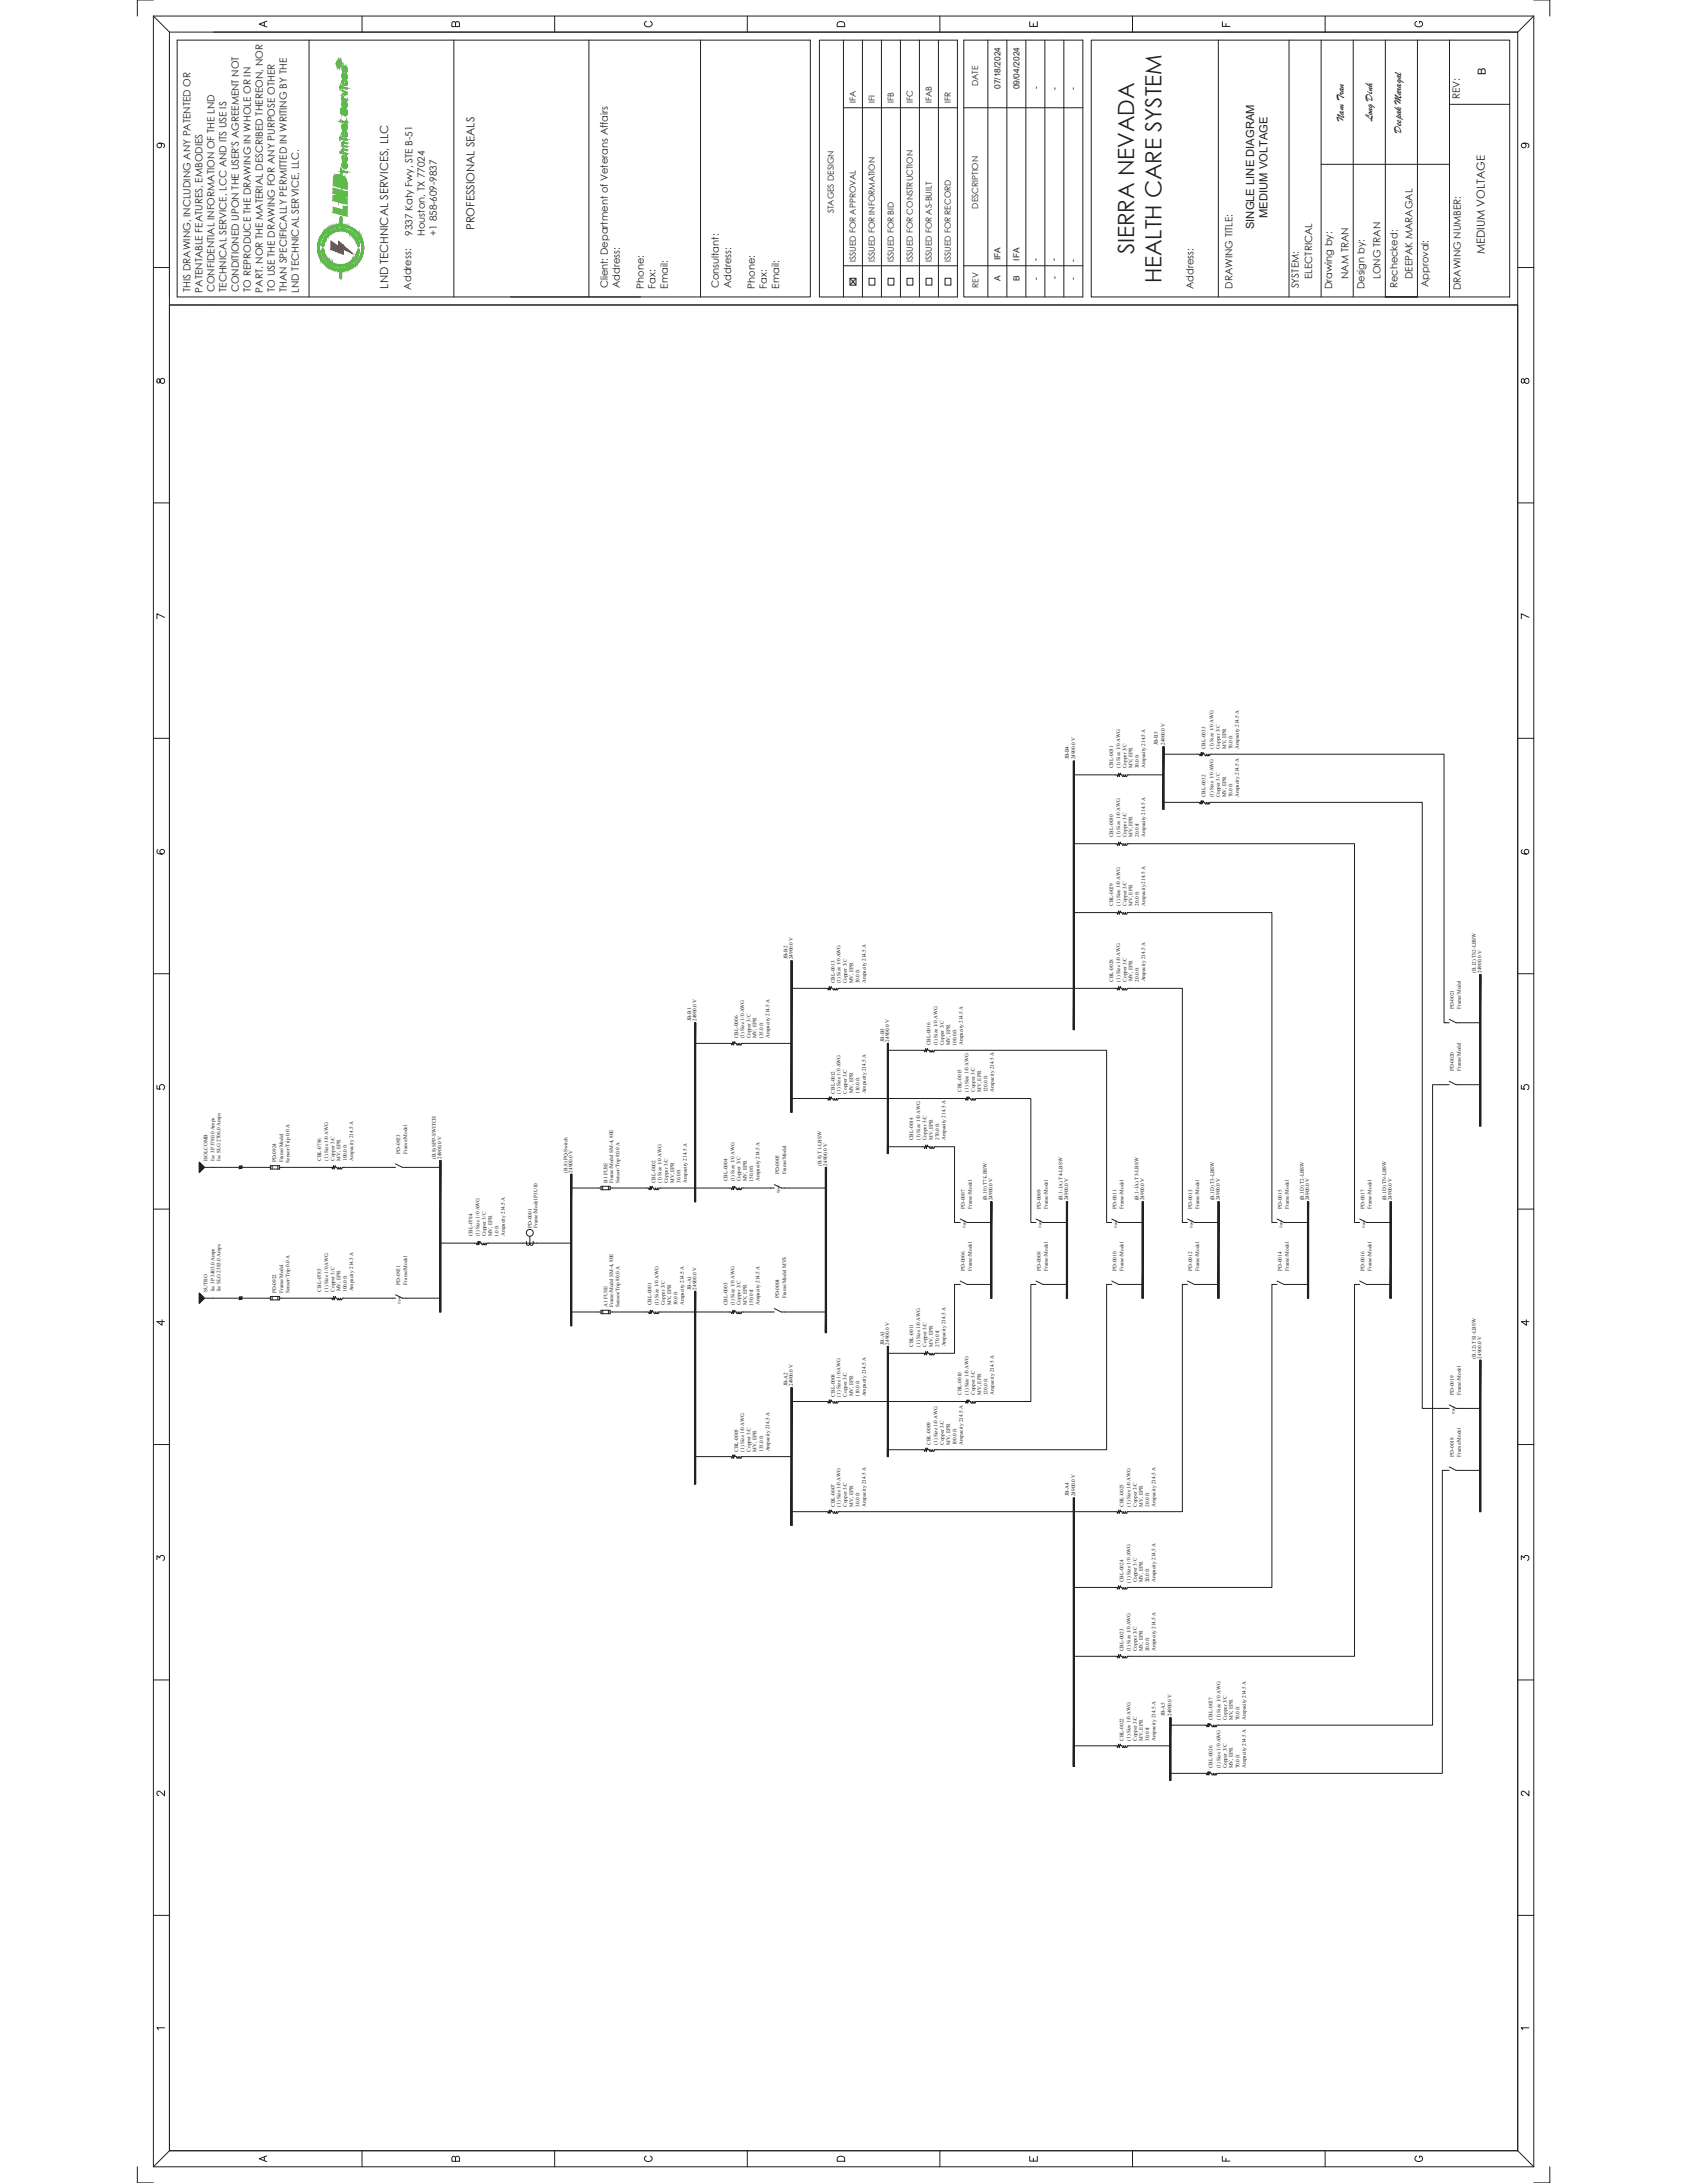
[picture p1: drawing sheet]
<svg xmlns="http://www.w3.org/2000/svg" width="216mm" height="279mm" viewBox="0 0 216 279" stroke-linecap="round" stroke-linejoin="round" font-family="sans-serif">
<defs><g id="words">
<g font-size="2.9" fill="#231f20">
<text x="145.2" y="32.6" transform="rotate(-90 145.2 32.6)">SIERRA NEVADA</text>
<text x="148.6" y="36.3" transform="rotate(-90 148.6 36.3)">HEALTH CARE SYSTEM</text>
</g>
<g font-size="1.4" fill="#231f20">
<text x="190.2" y="9.6" transform="rotate(-90 190.2 9.6)">B</text>
<text x="172" y="15.5" transform="rotate(-90 172 15.5)">Nam Tran</text>
<text x="175.6" y="15.5" transform="rotate(-90 175.6 15.5)">Long Dinh</text>
<text x="179.3" y="17" transform="rotate(-90 179.3 17)">Deepak Maragal</text>
<text x="60.7" y="29.4" transform="rotate(-90 60.7 29.4)">PROFESSIONAL SEALS</text>
<text x="160.5" y="29.3" transform="rotate(-90 160.5 29.3)">SINGLE LINE DIAGRAM</text>
<text x="162.2" y="27.9" transform="rotate(-90 162.2 27.9)">MEDIUM VOLTAGE</text>
<text x="190" y="32.5" transform="rotate(-90 190 32.5)">MEDIUM VOLTAGE</text>
<text x="49.7" y="36.9" transform="rotate(-90 49.7 36.9)">LND TECHNICAL SERVICES, LLC</text>
</g>
<g font-size="1.3" fill="#231f20">
<text x="186.8" y="12.7" transform="rotate(-90 186.8 12.7)">REV:</text>
<text x="52.8" y="30.1" transform="rotate(-90 52.8 30.1)">9337 Katy Fwy, STE B-51</text>
<text x="54.4" y="30.2" transform="rotate(-90 54.4 30.2)">Houston, TX 77024</text>
<text x="55.9" y="30.2" transform="rotate(-90 55.9 30.2)">+1 858-609-9837</text>
<text x="167.9" y="35.7" transform="rotate(-90 167.9 35.7)">ELECTRICAL</text>
<text x="172.6" y="35.7" transform="rotate(-90 172.6 35.7)">NAM TRAN</text>
<text x="176.7" y="35.7" transform="rotate(-90 176.7 35.7)">LONG TRAN</text>
<text x="180.8" y="35.7" transform="rotate(-90 180.8 35.7)">DEEPAK MARAGAL</text>
<text x="24.4" y="37.4" transform="rotate(-90 24.4 37.4)">THIS DRAWING, INCLUDING ANY PATENTED OR</text>
<text x="25.9" y="37.5" transform="rotate(-90 25.9 37.5)">PATENTABLE FEATURES, EMBODIES</text>
<text x="27.5" y="37.4" transform="rotate(-90 27.5 37.4)">CONFIDENTIAL INFORMATION OF THE LND</text>
<text x="29" y="37.4" transform="rotate(-90 29 37.4)">TECHNICAL SERVICE, LCC AND ITS USE IS</text>
<text x="30.5" y="37.4" transform="rotate(-90 30.5 37.4)">CONDITIONED UPON THE USER'S AGREEMENT NOT</text>
<text x="32.1" y="37.4" transform="rotate(-90 32.1 37.4)">TO REPRODUCE THE DRAWING IN WHOLE OR IN</text>
<text x="33.6" y="37.5" transform="rotate(-90 33.6 37.5)">PART. NOR THE MATERIAL DESCRIBED THEREON, NOR</text>
<text x="35.2" y="37.4" transform="rotate(-90 35.2 37.4)">TO USE THE DRAWING FOR ANY PURPOSE OTHER</text>
<text x="36.7" y="37.4" transform="rotate(-90 36.7 37.4)">THAN SPECIFICALLY PERMITTED IN WRITING BY THE</text>
<text x="38.3" y="37.5" transform="rotate(-90 38.3 37.5)">LND TECHNICAL SERVICE, LLC.</text>
<text x="52.6" y="37.1" transform="rotate(-90 52.6 37.1)">Address:</text>
<text x="77.8" y="36.9" transform="rotate(-90 77.8 36.9)">Client: Department of Veterans Affairs</text>
<text x="79.3" y="36.9" transform="rotate(-90 79.3 36.9)">Address:</text>
<text x="82.4" y="37" transform="rotate(-90 82.4 37)">Phone:</text>
<text x="83.9" y="37" transform="rotate(-90 83.9 37)">Fax:</text>
<text x="85.5" y="37" transform="rotate(-90 85.5 37)">Email:</text>
<text x="92" y="36.9" transform="rotate(-90 92 36.9)">Consultant:</text>
<text x="93.6" y="36.9" transform="rotate(-90 93.6 36.9)">Address:</text>
<text x="96.6" y="37" transform="rotate(-90 96.6 37)">Phone:</text>
<text x="98.1" y="37" transform="rotate(-90 98.1 37)">Fax:</text>
<text x="99.7" y="37" transform="rotate(-90 99.7 37)">Email:</text>
<text x="152.8" y="37" transform="rotate(-90 152.8 37)">Address:</text>
<text x="157.7" y="36.9" transform="rotate(-90 157.7 36.9)">DRAWING TITLE:</text>
<text x="166.2" y="36.9" transform="rotate(-90 166.2 36.9)">SYSTEM:</text>
<text x="170.5" y="37" transform="rotate(-90 170.5 37)">Drawing by:</text>
<text x="174.6" y="37" transform="rotate(-90 174.6 37)">Design by:</text>
<text x="178.8" y="36.9" transform="rotate(-90 178.8 36.9)">Rechecked:</text>
<text x="182.8" y="36.8" transform="rotate(-90 182.8 36.8)">Approval:</text>
<text x="187" y="37.1" transform="rotate(-90 187 37.1)">DRAWING NUMBER:</text>
</g>
<g font-size="1.1" fill="#231f20">
<text x="125.2" y="11" transform="rotate(-90 125.2 11)">DATE</text>
<text x="128" y="11.4" transform="rotate(-90 128 11.4)">07/18/2024</text>
<text x="130.5" y="11.4" transform="rotate(-90 130.5 11.4)">09/04/2024</text>
<text x="133" y="11.4" transform="rotate(-90 133 11.4)">-</text>
<text x="135.3" y="11.5" transform="rotate(-90 135.3 11.5)">-</text>
<text x="137.7" y="11.6" transform="rotate(-90 137.7 11.6)">-</text>
<text x="109.5" y="13.2" transform="rotate(-90 109.5 13.2)">IFA</text>
<text x="112" y="13.2" transform="rotate(-90 112 13.2)">IFI</text>
<text x="114.4" y="13.2" transform="rotate(-90 114.4 13.2)">IFB</text>
<text x="116.8" y="13.2" transform="rotate(-90 116.8 13.2)">IFC</text>
<text x="119.2" y="13.2" transform="rotate(-90 119.2 13.2)">IFAB</text>
<text x="121.7" y="13.2" transform="rotate(-90 121.7 13.2)">IFR</text>
<text x="106.7" y="27.3" transform="rotate(-90 106.7 27.3)">STAGES DESIGN</text>
<text x="125.2" y="26.7" transform="rotate(-90 125.2 26.7)">DESCRIPTION</text>
<text x="109.5" y="33.5" transform="rotate(-90 109.5 33.5)">ISSUED FOR APPROVAL</text>
<text x="112" y="33.5" transform="rotate(-90 112 33.5)">ISSUED FOR INFORMATION</text>
<text x="114.4" y="33.5" transform="rotate(-90 114.4 33.5)">ISSUED FOR BID</text>
<text x="116.8" y="33.5" transform="rotate(-90 116.8 33.5)">ISSUED FOR CONSTRUCTION</text>
<text x="119.2" y="33.5" transform="rotate(-90 119.2 33.5)">ISSUED FOR AS-BUILT</text>
<text x="121.7" y="33.5" transform="rotate(-90 121.7 33.5)">ISSUED FOR RECORD</text>
<text x="128" y="33.3" transform="rotate(-90 128 33.3)">IFA</text>
<text x="128.1" y="36" transform="rotate(-90 128.1 36)">A</text>
<text x="130.5" y="36" transform="rotate(-90 130.5 36)">B</text>
<text x="130.5" y="33.4" transform="rotate(-90 130.5 33.4)">IFA</text>
<text x="132.8" y="33.4" transform="rotate(-90 132.8 33.4)">-</text>
<text x="132.9" y="35.8" transform="rotate(-90 132.9 35.8)">-</text>
<text x="135.2" y="33.5" transform="rotate(-90 135.2 33.5)">-</text>
<text x="135.3" y="35.8" transform="rotate(-90 135.3 35.8)">-</text>
<text x="137.7" y="35.8" transform="rotate(-90 137.7 35.8)">-</text>
<text x="137.7" y="33.5" transform="rotate(-90 137.7 33.5)">-</text>
<text x="125.2" y="36.9" transform="rotate(-90 125.2 36.9)">REV</text>
</g>
<g font-size=".7" fill="#231f20">
<text x="148.2" y="95.4" transform="rotate(-90 148.2 95.4)">JB-B5</text>
<text x="149.1" y="95.4" transform="rotate(-90 149.1 95.4)">24900.0 V</text>
<text x="154.3" y="95.9" transform="rotate(-90 154.3 95.9)">CBL-0033</text>
<text x="155.3" y="95.9" transform="rotate(-90 155.3 95.9)">(1) Size 1/0 AWG</text>
<text x="156.1" y="95.9" transform="rotate(-90 156.1 95.9)">Copper 3/C</text>
<text x="156.9" y="95.9" transform="rotate(-90 156.9 95.9)">MV, EPR</text>
<text x="157.7" y="95.9" transform="rotate(-90 157.7 95.9)">70.0 ft</text>
<text x="158.5" y="95.9" transform="rotate(-90 158.5 95.9)">Ampacity 214.5 A</text>
<text x="136.8" y="97.2" transform="rotate(-90 136.8 97.2)">JB-B4</text>
<text x="137.6" y="97.2" transform="rotate(-90 137.6 97.2)">24900.0 V</text>
<text x="142.4" y="98.3" transform="rotate(-90 142.4 98.3)">CBL-0031</text>
<text x="143.3" y="98.3" transform="rotate(-90 143.3 98.3)">(1) Size 1/0 AWG</text>
<text x="144.1" y="98.3" transform="rotate(-90 144.1 98.3)">Copper 3/C</text>
<text x="144.9" y="98.3" transform="rotate(-90 144.9 98.3)">MV, EPR</text>
<text x="145.8" y="98.3" transform="rotate(-90 145.8 98.3)">30.0 ft</text>
<text x="146.6" y="98.3" transform="rotate(-90 146.6 98.3)">Ampacity 214.5 A</text>
<text x="142.4" y="107.1" transform="rotate(-90 142.4 107.1)">CBL-0030</text>
<text x="143.3" y="107.1" transform="rotate(-90 143.3 107.1)">(1) Size 1/0 AWG</text>
<text x="144.1" y="107.1" transform="rotate(-90 144.1 107.1)">Copper 3/C</text>
<text x="144.9" y="107.1" transform="rotate(-90 144.9 107.1)">MV, EPR</text>
<text x="145.8" y="107.1" transform="rotate(-90 145.8 107.1)">20.0 ft</text>
<text x="146.6" y="107.1" transform="rotate(-90 146.6 107.1)">Ampacity 214.5 A</text>
<text x="154.3" y="102.1" transform="rotate(-90 154.3 102.1)">CBL-0032</text>
<text x="155.3" y="102.1" transform="rotate(-90 155.3 102.1)">(1) Size 1/0 AWG</text>
<text x="156.1" y="102.1" transform="rotate(-90 156.1 102.1)">Copper 3/C</text>
<text x="156.9" y="102" transform="rotate(-90 156.9 102)">MV, EPR</text>
<text x="157.7" y="102.1" transform="rotate(-90 157.7 102.1)">70.0 ft</text>
<text x="158.5" y="102" transform="rotate(-90 158.5 102)">Ampacity 214.5 A</text>
<text x="142.4" y="115.9" transform="rotate(-90 142.4 115.9)">CBL-0029</text>
<text x="143.3" y="115.9" transform="rotate(-90 143.3 115.9)">(1) Size 1/0 AWG</text>
<text x="144.1" y="115.9" transform="rotate(-90 144.1 115.9)">Copper 3/C</text>
<text x="144.9" y="115.9" transform="rotate(-90 144.9 115.9)">MV, EPR</text>
<text x="145.8" y="115.9" transform="rotate(-90 145.8 115.9)">20.0 ft</text>
<text x="146.6" y="115.9" transform="rotate(-90 146.6 115.9)">Ampacity 214.5 A</text>
<text x="100.8" y="122.8" transform="rotate(-90 100.8 122.8)">JB-B2</text>
<text x="101.5" y="122.8" transform="rotate(-90 101.5 122.8)">24900.0 V</text>
<text x="106.8" y="125.9" transform="rotate(-90 106.8 125.9)">CBL-0013</text>
<text x="107.6" y="125.9" transform="rotate(-90 107.6 125.9)">(1) Size 1/0 AWG</text>
<text x="108.4" y="125.9" transform="rotate(-90 108.4 125.9)">Copper 3/C</text>
<text x="109.2" y="125.8" transform="rotate(-90 109.2 125.8)">MV, EPR</text>
<text x="110" y="125.9" transform="rotate(-90 110 125.9)">30.0 ft</text>
<text x="110.8" y="125.8" transform="rotate(-90 110.8 125.8)">Ampacity 214.5 A</text>
<text x="142.4" y="125.6" transform="rotate(-90 142.4 125.6)">CBL-0028</text>
<text x="143.3" y="125.6" transform="rotate(-90 143.3 125.6)">(1) Size 1/0 AWG</text>
<text x="144.1" y="125.6" transform="rotate(-90 144.1 125.6)">Copper 3/C</text>
<text x="144.9" y="125.6" transform="rotate(-90 144.9 125.6)">MV, EPR</text>
<text x="145.8" y="125.6" transform="rotate(-90 145.8 125.6)">20.0 ft</text>
<text x="146.6" y="125.6" transform="rotate(-90 146.6 125.6)">Ampacity 214.5 A</text>
<text x="188.9" y="124.5" transform="rotate(-90 188.9 124.5)">(B.12) TS2-LBSW</text>
<text x="189.6" y="124.5" transform="rotate(-90 189.6 124.5)">24900.0 V</text>
<text x="88.5" y="130.7" transform="rotate(-90 88.5 130.7)">JB-B1</text>
<text x="89.1" y="130.7" transform="rotate(-90 89.1 130.7)">24900.0 V</text>
<text x="186.1" y="129.1" transform="rotate(-90 186.1 129.1)">PD-0021</text>
<text x="187" y="129.1" transform="rotate(-90 187 129.1)">Frame/Model</text>
<text x="94.5" y="132.9" transform="rotate(-90 94.5 132.9)">CBL-0006</text>
<text x="95.2" y="132.9" transform="rotate(-90 95.2 132.9)">(1) Size 1/0 AWG</text>
<text x="96" y="132.9" transform="rotate(-90 96 132.9)">Copper 3/C</text>
<text x="96.8" y="132.9" transform="rotate(-90 96.8 132.9)">MV, EPR</text>
<text x="97.7" y="133" transform="rotate(-90 97.7 133)">135.0 ft</text>
<text x="98.5" y="132.9" transform="rotate(-90 98.5 132.9)">Ampacity 214.5 A</text>
<text x="113.1" y="133.3" transform="rotate(-90 113.1 133.3)">JB-B3</text>
<text x="113.8" y="133.3" transform="rotate(-90 113.8 133.3)">24900.0 V</text>
<text x="119.1" y="133.8" transform="rotate(-90 119.1 133.8)">CBL-0016</text>
<text x="120" y="133.8" transform="rotate(-90 120 133.8)">(1) Size 1/0 AWG</text>
<text x="120.8" y="133.8" transform="rotate(-90 120.8 133.8)">Copper 3/C</text>
<text x="121.6" y="133.8" transform="rotate(-90 121.6 133.8)">MV, EPR</text>
<text x="122.4" y="133.8" transform="rotate(-90 122.4 133.8)">100.0 ft</text>
<text x="123.2" y="133.8" transform="rotate(-90 123.2 133.8)">Ampacity 214.5 A</text>
<text x="186.1" y="137.1" transform="rotate(-90 186.1 137.1)">PD-0020</text>
<text x="187" y="137.1" transform="rotate(-90 187 137.1)">Frame/Model</text>
<text x="106.8" y="140" transform="rotate(-90 106.8 140)">CBL-0012</text>
<text x="107.6" y="140" transform="rotate(-90 107.6 140)">(1) Size 1/0 AWG</text>
<text x="108.4" y="140" transform="rotate(-90 108.4 140)">Copper 3/C</text>
<text x="109.2" y="139.9" transform="rotate(-90 109.2 139.9)">MV, EPR</text>
<text x="110" y="140" transform="rotate(-90 110 140)">110.0 ft</text>
<text x="110.8" y="139.9" transform="rotate(-90 110.8 139.9)">Ampacity 214.5 A</text>
<text x="123.1" y="139.7" transform="rotate(-90 123.1 139.7)">CBL-0015</text>
<text x="123.9" y="139.7" transform="rotate(-90 123.9 139.7)">(1) Size 1/0 AWG</text>
<text x="124.8" y="139.7" transform="rotate(-90 124.8 139.7)">Copper 3/C</text>
<text x="125.6" y="139.7" transform="rotate(-90 125.6 139.7)">MV, EPR</text>
<text x="126.4" y="139.8" transform="rotate(-90 126.4 139.8)">120.0 ft</text>
<text x="127.2" y="139.7" transform="rotate(-90 127.2 139.7)">Ampacity 214.5 A</text>
<text x="26.5" y="148.5" transform="rotate(-90 26.5 148.5)">HOLCOMB</text>
<text x="27.4" y="148.5" transform="rotate(-90 27.4 148.5)">Isc 3P 3780.0 Amps</text>
<text x="28.2" y="148.5" transform="rotate(-90 28.2 148.5)">Isc SLG 2706.0 Amps</text>
<text x="35.4" y="148.8" transform="rotate(-90 35.4 148.8)">PD-0924</text>
<text x="36.3" y="148.8" transform="rotate(-90 36.3 148.8)">Frame/Model</text>
<text x="37.1" y="148.8" transform="rotate(-90 37.1 148.8)">Sensor/Trip 0.0 A</text>
<text x="41.1" y="148.6" transform="rotate(-90 41.1 148.6)">CBL-0786</text>
<text x="42" y="148.6" transform="rotate(-90 42 148.6)">(1) Size 1/0 AWG</text>
<text x="42.8" y="148.6" transform="rotate(-90 42.8 148.6)">Copper 3/C</text>
<text x="43.6" y="148.5" transform="rotate(-90 43.6 148.5)">MV, EPR</text>
<text x="44.4" y="148.6" transform="rotate(-90 44.4 148.6)">100.0 ft</text>
<text x="45.2" y="148.5" transform="rotate(-90 45.2 148.5)">Ampacity 214.5 A</text>
<text x="51.2" y="147.7" transform="rotate(-90 51.2 147.7)">PD-0923</text>
<text x="52.1" y="147.7" transform="rotate(-90 52.1 147.7)">Frame/Model</text>
<text x="55.8" y="148.3" transform="rotate(-90 55.8 148.3)">(B.8) SPP-SWITCH</text>
<text x="56.5" y="148.3" transform="rotate(-90 56.5 148.3)">24900.0 V</text>
<text x="105.1" y="149.2" transform="rotate(-90 105.1 149.2)">(B.8) T1-LBSW</text>
<text x="105.9" y="149.2" transform="rotate(-90 105.9 149.2)">24900.0 V</text>
<text x="116.9" y="145.9" transform="rotate(-90 116.9 145.9)">CBL-0014</text>
<text x="117.8" y="145.9" transform="rotate(-90 117.8 145.9)">(1) Size 1/0 AWG</text>
<text x="118.6" y="145.9" transform="rotate(-90 118.6 145.9)">Copper 3/C</text>
<text x="119.4" y="145.9" transform="rotate(-90 119.4 145.9)">MV, EPR</text>
<text x="120.2" y="145.9" transform="rotate(-90 120.2 145.9)">270.0 ft</text>
<text x="121" y="145.9" transform="rotate(-90 121 145.9)">Ampacity 214.5 A</text>
<text x="72.6" y="150.1" transform="rotate(-90 72.6 150.1)">(B.8) PQ-Switch</text>
<text x="73.3" y="150.1" transform="rotate(-90 73.3 150.1)">24900.0 V</text>
<text x="77.7" y="151.4" transform="rotate(-90 77.7 151.4)">B1 FUSE</text>
<text x="78.5" y="151.4" transform="rotate(-90 78.5 151.4)">Frame/Model SM-4, 80E</text>
<text x="79.3" y="151.4" transform="rotate(-90 79.3 151.4)">Sensor/Trip 80.0 A</text>
<text x="83.9" y="151.4" transform="rotate(-90 83.9 151.4)">CBL-0002</text>
<text x="84.7" y="151.4" transform="rotate(-90 84.7 151.4)">(1) Size 1/0 AWG</text>
<text x="85.5" y="151.4" transform="rotate(-90 85.5 151.4)">Copper 3/C</text>
<text x="86.3" y="151.4" transform="rotate(-90 86.3 151.4)">MV, EPR</text>
<text x="87.1" y="151.4" transform="rotate(-90 87.1 151.4)">30.0 ft</text>
<text x="87.9" y="151.4" transform="rotate(-90 87.9 151.4)">Ampacity 214.5 A</text>
<text x="93.1" y="151.2" transform="rotate(-90 93.1 151.2)">CBL-0004</text>
<text x="94" y="151.2" transform="rotate(-90 94 151.2)">(1) Size 1/0 AWG</text>
<text x="94.8" y="151.2" transform="rotate(-90 94.8 151.2)">Copper 3/C</text>
<text x="95.6" y="151.2" transform="rotate(-90 95.6 151.2)">MV, EPR</text>
<text x="96.4" y="151.3" transform="rotate(-90 96.4 151.3)">150.0 ft</text>
<text x="97.2" y="151.2" transform="rotate(-90 97.2 151.2)">Ampacity 214.5 A</text>
<text x="99.7" y="150.3" transform="rotate(-90 99.7 150.3)">PD-0005</text>
<text x="100.6" y="150.3" transform="rotate(-90 100.6 150.3)">Frame/Model</text>
<text x="123.5" y="154.7" transform="rotate(-90 123.5 154.7)">PD-0007</text>
<text x="124.4" y="154.7" transform="rotate(-90 124.4 154.7)">Frame/Model</text>
<text x="126.3" y="153.6" transform="rotate(-90 126.3 153.6)">(B.10) T7-LBSW</text>
<text x="127" y="153.6" transform="rotate(-90 127 153.6)">24900.0 V</text>
<text x="133.2" y="154.7" transform="rotate(-90 133.2 154.7)">PD-0009</text>
<text x="134.1" y="154.7" transform="rotate(-90 134.1 154.7)">Frame/Model</text>
<text x="136" y="153.6" transform="rotate(-90 136 153.6)">(B.1-1A) T4-LBSW</text>
<text x="136.7" y="153.6" transform="rotate(-90 136.7 153.6)">24900.0 V</text>
<text x="142.9" y="154.7" transform="rotate(-90 142.9 154.7)">PD-0011</text>
<text x="143.8" y="154.7" transform="rotate(-90 143.8 154.7)">Frame/Model</text>
<text x="145.7" y="153.6" transform="rotate(-90 145.7 153.6)">(B.1-1A) T5-LBSW</text>
<text x="146.4" y="153.6" transform="rotate(-90 146.4 153.6)">24900.0 V</text>
<text x="152.6" y="154.7" transform="rotate(-90 152.6 154.7)">PD-0013</text>
<text x="153.5" y="154.7" transform="rotate(-90 153.5 154.7)">Frame/Model</text>
<text x="155.4" y="153.6" transform="rotate(-90 155.4 153.6)">(B.1D) T3-LBSW</text>
<text x="156.1" y="153.6" transform="rotate(-90 156.1 153.6)">24900.0 V</text>
<text x="164" y="154.7" transform="rotate(-90 164 154.7)">PD-0015</text>
<text x="164.9" y="154.7" transform="rotate(-90 164.9 154.7)">Frame/Model</text>
<text x="166.8" y="153.6" transform="rotate(-90 166.8 153.6)">(B.1D) T2-LBSW</text>
<text x="167.6" y="153.6" transform="rotate(-90 167.6 153.6)">24900.0 V</text>
<text x="174.6" y="154.7" transform="rotate(-90 174.6 154.7)">PD-0017</text>
<text x="175.5" y="154.7" transform="rotate(-90 175.5 154.7)">Frame/Model</text>
<text x="177.4" y="153.6" transform="rotate(-90 177.4 153.6)">(B.1D) TN-LBSW</text>
<text x="178.1" y="153.6" transform="rotate(-90 178.1 153.6)">24900.0 V</text>
<text x="60.5" y="158.3" transform="rotate(-90 60.5 158.3)">CBL-0784</text>
<text x="61.4" y="158.3" transform="rotate(-90 61.4 158.3)">(1) Size 1/0 AWG</text>
<text x="62.2" y="158.3" transform="rotate(-90 62.2 158.3)">Copper 3/C</text>
<text x="63" y="158.2" transform="rotate(-90 63 158.2)">MV, EPR</text>
<text x="63.8" y="158.3" transform="rotate(-90 63.8 158.3)">1.0 ft</text>
<text x="64.6" y="158.2" transform="rotate(-90 64.6 158.2)">Ampacity 214.5 A</text>
<text x="68" y="157.1" transform="rotate(-90 68 157.1)">PD-0001</text>
<text x="68.8" y="157.1" transform="rotate(-90 68.8 157.1)">Frame/Model P3U10</text>
<text x="26.5" y="165.3" transform="rotate(-90 26.5 165.3)">SUTRO</text>
<text x="27.4" y="165.3" transform="rotate(-90 27.4 165.3)">Isc 3P 3403.0 Amps</text>
<text x="28.2" y="165.3" transform="rotate(-90 28.2 165.3)">Isc SLG 2383.0 Amps</text>
<text x="35.4" y="165.5" transform="rotate(-90 35.4 165.5)">PD-0922</text>
<text x="36.3" y="165.5" transform="rotate(-90 36.3 165.5)">Frame/Model</text>
<text x="37.1" y="165.5" transform="rotate(-90 37.1 165.5)">Sensor/Trip 0.0 A</text>
<text x="41.1" y="165.3" transform="rotate(-90 41.1 165.3)">CBL-0785</text>
<text x="42" y="165.3" transform="rotate(-90 42 165.3)">(1) Size 1/0 AWG</text>
<text x="42.8" y="165.3" transform="rotate(-90 42.8 165.3)">Copper 3/C</text>
<text x="43.6" y="165.3" transform="rotate(-90 43.6 165.3)">MV, EPR</text>
<text x="44.4" y="165.4" transform="rotate(-90 44.4 165.4)">100.0 ft</text>
<text x="45.2" y="165.3" transform="rotate(-90 45.2 165.3)">Ampacity 214.5 A</text>
<text x="51.2" y="164.4" transform="rotate(-90 51.2 164.4)">PD-0921</text>
<text x="52.1" y="164.4" transform="rotate(-90 52.1 164.4)">Frame/Model</text>
<text x="77.7" y="167.3" transform="rotate(-90 77.7 167.3)">A1 FUSE</text>
<text x="78.5" y="167.3" transform="rotate(-90 78.5 167.3)">Frame/Model SM-4, 80E</text>
<text x="79.3" y="167.3" transform="rotate(-90 79.3 167.3)">Sensor/Trip 80.0 A</text>
<text x="83.4" y="167.1" transform="rotate(-90 83.4 167.1)">CBL-0001</text>
<text x="84.3" y="167.1" transform="rotate(-90 84.3 167.1)">(1) Size 1/0 AWG</text>
<text x="85.1" y="167.1" transform="rotate(-90 85.1 167.1)">Copper 3/C</text>
<text x="85.9" y="167.1" transform="rotate(-90 85.9 167.1)">MV, EPR</text>
<text x="86.7" y="167.1" transform="rotate(-90 86.7 167.1)">30.0 ft</text>
<text x="87.5" y="167" transform="rotate(-90 87.5 167)">Ampacity 214.5 A</text>
<text x="88.5" y="165.1" transform="rotate(-90 88.5 165.1)">JB-A1</text>
<text x="89.1" y="165.1" transform="rotate(-90 89.1 165.1)">24900.0 V</text>
<text x="93.1" y="167.1" transform="rotate(-90 93.1 167.1)">CBL-0003</text>
<text x="94" y="167.1" transform="rotate(-90 94 167.1)">(1) Size 1/0 AWG</text>
<text x="94.8" y="167.1" transform="rotate(-90 94.8 167.1)">Copper 3/C</text>
<text x="95.6" y="167.1" transform="rotate(-90 95.6 167.1)">MV, EPR</text>
<text x="96.4" y="167.1" transform="rotate(-90 96.4 167.1)">150.0 ft</text>
<text x="97.2" y="167" transform="rotate(-90 97.2 167)">Ampacity 214.5 A</text>
<text x="99.7" y="166.2" transform="rotate(-90 99.7 166.2)">PD-0004</text>
<text x="100.6" y="166.2" transform="rotate(-90 100.6 166.2)">Frame/Model MVS</text>
<text x="123.5" y="162.6" transform="rotate(-90 123.5 162.6)">PD-0006</text>
<text x="124.4" y="162.6" transform="rotate(-90 124.4 162.6)">Frame/Model</text>
<text x="133.2" y="162.6" transform="rotate(-90 133.2 162.6)">PD-0008</text>
<text x="134.1" y="162.6" transform="rotate(-90 134.1 162.6)">Frame/Model</text>
<text x="142.9" y="162.6" transform="rotate(-90 142.9 162.6)">PD-0010</text>
<text x="143.8" y="162.6" transform="rotate(-90 143.8 162.6)">Frame/Model</text>
<text x="152.6" y="162.6" transform="rotate(-90 152.6 162.6)">PD-0012</text>
<text x="153.5" y="162.6" transform="rotate(-90 153.5 162.6)">Frame/Model</text>
<text x="164" y="162.6" transform="rotate(-90 164 162.6)">PD-0014</text>
<text x="164.9" y="162.6" transform="rotate(-90 164.9 162.6)">Frame/Model</text>
<text x="174.6" y="162.6" transform="rotate(-90 174.6 162.6)">PD-0016</text>
<text x="175.5" y="162.6" transform="rotate(-90 175.5 162.6)">Frame/Model</text>
<text x="113.1" y="172.1" transform="rotate(-90 113.1 172.1)">JB-A3</text>
<text x="113.8" y="172.1" transform="rotate(-90 113.8 172.1)">24900.0 V</text>
<text x="116.9" y="172.4" transform="rotate(-90 116.9 172.4)">CBL-0011</text>
<text x="117.8" y="172.4" transform="rotate(-90 117.8 172.4)">(1) Size 1/0 AWG</text>
<text x="118.6" y="172.4" transform="rotate(-90 118.6 172.4)">Copper 3/C</text>
<text x="119.4" y="172.3" transform="rotate(-90 119.4 172.3)">MV, EPR</text>
<text x="120.2" y="172.3" transform="rotate(-90 120.2 172.3)">270.0 ft</text>
<text x="121" y="172.3" transform="rotate(-90 121 172.3)">Ampacity 214.5 A</text>
<text x="188.9" y="173.9" transform="rotate(-90 188.9 173.9)">(B.12) TS1-LBSW</text>
<text x="189.6" y="173.9" transform="rotate(-90 189.6 173.9)">24900.0 V</text>
<text x="100.8" y="177.4" transform="rotate(-90 100.8 177.4)">JB-A2</text>
<text x="101.5" y="177.4" transform="rotate(-90 101.5 177.4)">24900.0 V</text>
<text x="106.8" y="178.7" transform="rotate(-90 106.8 178.7)">CBL-0008</text>
<text x="107.6" y="178.7" transform="rotate(-90 107.6 178.7)">(1) Size 1/0 AWG</text>
<text x="108.4" y="178.7" transform="rotate(-90 108.4 178.7)">Copper 3/C</text>
<text x="109.2" y="178.7" transform="rotate(-90 109.2 178.7)">MV, EPR</text>
<text x="110" y="178.8" transform="rotate(-90 110 178.8)">110.0 ft</text>
<text x="110.8" y="178.7" transform="rotate(-90 110.8 178.7)">Ampacity 214.5 A</text>
<text x="123.1" y="178.5" transform="rotate(-90 123.1 178.5)">CBL-0010</text>
<text x="123.9" y="178.5" transform="rotate(-90 123.9 178.5)">(1) Size 1/0 AWG</text>
<text x="124.8" y="178.5" transform="rotate(-90 124.8 178.5)">Copper 3/C</text>
<text x="125.6" y="178.5" transform="rotate(-90 125.6 178.5)">MV, EPR</text>
<text x="126.4" y="178.6" transform="rotate(-90 126.4 178.6)">120.0 ft</text>
<text x="127.2" y="178.5" transform="rotate(-90 127.2 178.5)">Ampacity 214.5 A</text>
<text x="186.1" y="178.5" transform="rotate(-90 186.1 178.5)">PD-0019</text>
<text x="187" y="178.5" transform="rotate(-90 187 178.5)">Frame/Model</text>
<text x="94.5" y="185.8" transform="rotate(-90 94.5 185.8)">CBL-0005</text>
<text x="95.2" y="185.8" transform="rotate(-90 95.2 185.8)">(1) Size 1/0 AWG</text>
<text x="96" y="185.8" transform="rotate(-90 96 185.8)">Copper 3/C</text>
<text x="96.8" y="185.8" transform="rotate(-90 96.8 185.8)">MV, EPR</text>
<text x="97.7" y="185.8" transform="rotate(-90 97.7 185.8)">135.0 ft</text>
<text x="98.5" y="185.8" transform="rotate(-90 98.5 185.8)">Ampacity 214.5 A</text>
<text x="119.1" y="184.9" transform="rotate(-90 119.1 184.9)">CBL-0009</text>
<text x="120" y="184.9" transform="rotate(-90 120 184.9)">(1) Size 1/0 AWG</text>
<text x="120.8" y="184.9" transform="rotate(-90 120.8 184.9)">Copper 3/C</text>
<text x="121.6" y="184.9" transform="rotate(-90 121.6 184.9)">MV, EPR</text>
<text x="122.4" y="185" transform="rotate(-90 122.4 185)">100.0 ft</text>
<text x="123.2" y="184.9" transform="rotate(-90 123.2 184.9)">Ampacity 214.5 A</text>
<text x="136.8" y="191.5" transform="rotate(-90 136.8 191.5)">JB-A4</text>
<text x="137.6" y="191.5" transform="rotate(-90 137.6 191.5)">24900.0 V</text>
<text x="186.1" y="186.4" transform="rotate(-90 186.1 186.4)">PD-0018</text>
<text x="187" y="186.4" transform="rotate(-90 187 186.4)">Frame/Model</text>
<text x="106.8" y="192.8" transform="rotate(-90 106.8 192.8)">CBL-0007</text>
<text x="107.6" y="192.8" transform="rotate(-90 107.6 192.8)">(1) Size 1/0 AWG</text>
<text x="108.4" y="192.8" transform="rotate(-90 108.4 192.8)">Copper 3/C</text>
<text x="109.2" y="192.8" transform="rotate(-90 109.2 192.8)">MV, EPR</text>
<text x="110" y="192.8" transform="rotate(-90 110 192.8)">30.0 ft</text>
<text x="110.8" y="192.8" transform="rotate(-90 110.8 192.8)">Ampacity 214.5 A</text>
<text x="143.8" y="192.8" transform="rotate(-90 143.8 192.8)">CBL-0025</text>
<text x="144.7" y="192.8" transform="rotate(-90 144.7 192.8)">(1) Size 1/0 AWG</text>
<text x="145.5" y="192.8" transform="rotate(-90 145.5 192.8)">Copper 3/C</text>
<text x="146.3" y="192.8" transform="rotate(-90 146.3 192.8)">MV, EPR</text>
<text x="147.1" y="192.8" transform="rotate(-90 147.1 192.8)">20.0 ft</text>
<text x="147.9" y="192.8" transform="rotate(-90 147.9 192.8)">Ampacity 214.5 A</text>
<text x="143.8" y="202.5" transform="rotate(-90 143.8 202.5)">CBL-0024</text>
<text x="144.7" y="202.5" transform="rotate(-90 144.7 202.5)">(1) Size 1/0 AWG</text>
<text x="145.5" y="202.5" transform="rotate(-90 145.5 202.5)">Copper 3/C</text>
<text x="146.3" y="202.5" transform="rotate(-90 146.3 202.5)">MV, EPR</text>
<text x="147.1" y="202.5" transform="rotate(-90 147.1 202.5)">20.0 ft</text>
<text x="147.9" y="202.5" transform="rotate(-90 147.9 202.5)">Ampacity 214.5 A</text>
<text x="143.8" y="211.4" transform="rotate(-90 143.8 211.4)">CBL-0023</text>
<text x="144.7" y="211.4" transform="rotate(-90 144.7 211.4)">(1) Size 1/0 AWG</text>
<text x="145.5" y="211.4" transform="rotate(-90 145.5 211.4)">Copper 3/C</text>
<text x="146.3" y="211.3" transform="rotate(-90 146.3 211.3)">MV, EPR</text>
<text x="147.1" y="211.3" transform="rotate(-90 147.1 211.3)">20.0 ft</text>
<text x="147.9" y="211.3" transform="rotate(-90 147.9 211.3)">Ampacity 214.5 A</text>
<text x="149.1" y="219.6" transform="rotate(-90 149.1 219.6)">JB-A5</text>
<text x="149.9" y="219.6" transform="rotate(-90 149.9 219.6)">24900.0 V</text>
<text x="155.2" y="220.2" transform="rotate(-90 155.2 220.2)">CBL-0027</text>
<text x="156.2" y="220.2" transform="rotate(-90 156.2 220.2)">(1) Size 1/0 AWG</text>
<text x="157" y="220.2" transform="rotate(-90 157 220.2)">Copper 3/C</text>
<text x="157.8" y="220.2" transform="rotate(-90 157.8 220.2)">MV, EPR</text>
<text x="158.6" y="220.2" transform="rotate(-90 158.6 220.2)">70.0 ft</text>
<text x="159.4" y="220.1" transform="rotate(-90 159.4 220.1)">Ampacity 214.5 A</text>
<text x="143.8" y="222.8" transform="rotate(-90 143.8 222.8)">CBL-0022</text>
<text x="144.7" y="222.8" transform="rotate(-90 144.7 222.8)">(1) Size 1/0 AWG</text>
<text x="145.5" y="222.8" transform="rotate(-90 145.5 222.8)">Copper 3/C</text>
<text x="146.3" y="222.8" transform="rotate(-90 146.3 222.8)">MV, EPR</text>
<text x="147.1" y="222.8" transform="rotate(-90 147.1 222.8)">30.0 ft</text>
<text x="147.9" y="222.8" transform="rotate(-90 147.9 222.8)">Ampacity 214.5 A</text>
<text x="155.2" y="226.3" transform="rotate(-90 155.2 226.3)">CBL-0026</text>
<text x="156.2" y="226.3" transform="rotate(-90 156.2 226.3)">(1) Size 1/0 AWG</text>
<text x="157" y="226.3" transform="rotate(-90 157 226.3)">Copper 3/C</text>
<text x="157.8" y="226.3" transform="rotate(-90 157.8 226.3)">MV, EPR</text>
<text x="158.6" y="226.3" transform="rotate(-90 158.6 226.3)">70.0 ft</text>
<text x="159.4" y="226.3" transform="rotate(-90 159.4 226.3)">Ampacity 214.5 A</text>
</g>
<g font-size=".4" fill="#231f20">
<text x="99.8" y="152.7" transform="rotate(-90 99.8 152.7)">Open</text>
<text x="123.6" y="157.1" transform="rotate(-90 123.6 157.1)">Open</text>
<text x="133.2" y="157.1" transform="rotate(-90 133.2 157.1)">Open</text>
<text x="142.9" y="157.1" transform="rotate(-90 142.9 157.1)">Open</text>
<text x="152.6" y="157.1" transform="rotate(-90 152.6 157.1)">Open</text>
<text x="164.1" y="157.1" transform="rotate(-90 164.1 157.1)">Open</text>
<text x="174.7" y="157.1" transform="rotate(-90 174.7 157.1)">Open</text>
<text x="51.3" y="166.8" transform="rotate(-90 51.3 166.8)">Open</text>
<text x="186.1" y="180.9" transform="rotate(-90 186.1 180.9)">Open</text>
</g>
</g></defs>
<g fill="none" stroke="#231f20" stroke-width=".13">
<path d="M19.6 0h-2v2.1M196.3 0h2v2.1M19.6 2.1l2.1 2M19.6 2.1v275.2M19.6 2.1h176.7M21.7 4.1h172.5v271.2M21.7 4.1v271.2M22.7 5.1h81v32.9h-38.4M58.1 5.1v32.9M75.4 5.1v32.9M126.4 5.1v32.9M128.9 5.1v32.9"/>
<path d="M138.6 5.1h-15.3v32.9h15.3M139.7 5.1h53.5v32.9h-53.5zM155.9 5.1v32.9M165 5.1v32.9M169.1 5.1v32.9M181.4 5.1v32.9h-4.1M185.5 5.1v32.9M185.5 13.4h7.7M196.3 2.1l-2.1 2h-166.9M196.3 2.1v275.2M22.7 38h59.3M123.3 34h15.3"/>
<path d="M194.2 39h-172.5M21.1 259.5h-1l.2 .3M17.6 277.3v2.1h2M19.6 277.3h176.7M21.7 275.3l-2.1 2M21.7 275.3h172.5M33.8 276.1v.4M34.1 275.9l-.9 .4 .9 .4M194.2 275.3l2.1 2M198.3 277.3v2.1h-2"/>
</g>
<path d="M42.7 22.6v1.1zM42.7 22.6v1.2v-.1z" fill="#58ba48"/>
<path d="M42.7 22.6v1.1zM42.7 22.6v1.2v-.1z" fill="none" stroke="#58ba48" stroke-width=".13"/>
<path d="M42.8 22.5l-.1 .1v1.2zM42.8 22.5v1.3h-.1z" fill="#58ba48"/>
<path d="M42.8 22.5l-.1 1.3v-1.2zM42.8 22.5v1.3h-.1z" fill="none" stroke="#58ba48" stroke-width=".13"/>
<path d="M42.8 22.5v1.3l.3-1.4zM43.1 22.4v1.4h-.3z" fill="#58ba48"/>
<path d="M42.8 22.5l.3-.1-.3 1.4zM43.1 22.4v1.4h-.3z" fill="none" stroke="#58ba48" stroke-width=".13"/>
<path d="M43.1 22.4v1.4l.1-1.4zM43.2 22.4v1.5l-.1-.1z" fill="#58ba48"/>
<path d="M43.1 22.4h.1l-.1 1.4zM43.2 22.4v1.5l-.1-.1z" fill="none" stroke="#58ba48" stroke-width=".13"/>
<path d="M43.2 22.4v.9zM43.3 22.4l-.1 .9z" fill="#58ba48"/>
<path d="M43.2 22.4v.9zM43.3 22.4l-.1 .9z" fill="none" stroke="#58ba48" stroke-width=".13"/>
<path d="M43.2 23.3v.6zM43.3 23.3v.6z" fill="#58ba48"/>
<path d="M43.2 23.3v.6zM43.3 23.3v.6z" fill="none" stroke="#58ba48" stroke-width=".13"/>
<path d="M43.3 22.4v.7zM43.3 22.4v.7z" fill="#58ba48"/>
<path d="M43.3 22.4v.7z" fill="none" stroke="#58ba48" stroke-width=".13"/>
<path d="M42.6 24.1v.6l.8-.4zM42.6 24.7l.8-.4v.7z" fill="#58ba48"/>
<path d="M42.6 24.1l.8 .2-.8 .4zM42.6 24.7l.8-.4v.7z" fill="none" stroke="#58ba48" stroke-width=".13"/>
<path d="M42.6 25v.7l.8-.7zM42.6 25.7l.8-.7v.9z" fill="#58ba48"/>
<path d="M42.6 25h.8l-.8 .7zM42.6 25.7l.8-.7v.9z" fill="none" stroke="#58ba48" stroke-width=".13"/>
<path d="M43.3 22.4v.7l.1-.7zM43.4 22.4v.7h-.1z" fill="#58ba48"/>
<path d="M43.3 22.4h.1l-.1 .7zM43.4 22.4v.7h-.1z" fill="none" stroke="#58ba48" stroke-width=".13"/>
<path d="M43.4 22.4v.7l.1-.7zM43.5 22.4v.7h-.1z" fill="#58ba48"/>
<path d="M43.4 22.4h.1l-.1 .7zM43.5 22.4v.7h-.1z" fill="none" stroke="#58ba48" stroke-width=".13"/>
<path d="M43.5 22.4v.7l.1-.7zM43.6 22.4v.7h-.1z" fill="#58ba48"/>
<path d="M43.5 22.4h.1l-.1 .7zM43.6 22.4v.7h-.1z" fill="none" stroke="#58ba48" stroke-width=".13"/>
<path d="M43.6 22.4v.7zM43.6 22.4v.7z" fill="#58ba48"/>
<path d="M43.6 22.4v.7z" fill="none" stroke="#58ba48" stroke-width=".13"/>
<path d="M43.4 24.3v1.6l.3-1.5zM43.7 24.4v1.5h-.3z" fill="#58ba48"/>
<path d="M43.4 24.3l.3 .1-.3 1.5zM43.7 24.4v1.5h-.3z" fill="none" stroke="#58ba48" stroke-width=".13"/>
<path d="M43.3 23.3v.6l.4-.5zM43.7 23.4v.6l-.4-.1z" fill="#58ba48"/>
<path d="M43.3 23.3l.4 .1-.4 .5zM43.7 23.4v.6l-.4-.1z" fill="none" stroke="#58ba48" stroke-width=".13"/>
<path d="M43.6 22.4v.7l.2-.6zM43.8 22.5v.7l-.2-.1z" fill="#58ba48"/>
<path d="M43.6 22.4l.2 .1-.2 .6zM43.8 22.5v.7l-.2-.1z" fill="none" stroke="#58ba48" stroke-width=".13"/>
<path d="M43.7 23.4v.6zM43.8 23.4v.6z" fill="#58ba48"/>
<path d="M43.7 23.4v.6zM43.8 23.4v.6z" fill="none" stroke="#58ba48" stroke-width=".13"/>
<path d="M43.8 22.5v.7zM43.8 22.5v.9z" fill="#58ba48"/>
<path d="M43.8 22.5v.7zM43.8 22.5v.9z" fill="none" stroke="#58ba48" stroke-width=".13"/>
<path d="M43.8 23.4v.6zM43.8 23.4v.6z" fill="#58ba48"/>
<path d="M43.8 23.4v.6z" fill="none" stroke="#58ba48" stroke-width=".13"/>
<path d="M43.8 22.5v1.5zM43.8 22.5v1.6z" fill="#58ba48"/>
<path d="M43.8 22.5v1.5zM43.8 22.5v1.6z" fill="none" stroke="#58ba48" stroke-width=".13"/>
<path d="M42.6 26.5v.7l1.3-.3zM42.6 27.2l1.3-.3v.6z" fill="#58ba48"/>
<path d="M42.6 26.5l1.3 .4-1.3 .3zM42.6 27.2l1.3-.3v.6z" fill="none" stroke="#58ba48" stroke-width=".13"/>
<path d="M43.8 22.5v1.6l.3-1.4zM44.1 22.7v1.4h-.3z" fill="#58ba48"/>
<path d="M43.8 22.5l.3 .2-.3 1.4zM44.1 22.7v1.4h-.3z" fill="none" stroke="#58ba48" stroke-width=".13"/>
<path d="M44.1 22.7v1.4l.2-1zM44.3 23.1v1.1l-.2-.1z" fill="#58ba48"/>
<path d="M44.1 22.7l.2 .4-.2 1zM44.3 23.1v1.1l-.2-.1z" fill="none" stroke="#58ba48" stroke-width=".13"/>
<path d="M44.3 23.1v1.1l.1-.9zM44.4 23.3v.9h-.1z" fill="#58ba48"/>
<path d="M44.3 23.1l.1 .2-.1 .9zM44.4 23.3v.9h-.1z" fill="none" stroke="#58ba48" stroke-width=".13"/>
<path d="M44.4 23.3v.9zM44.4 23.4v.8z" fill="#58ba48"/>
<path d="M44.4 23.3v.9zM44.4 23.4v.8z" fill="none" stroke="#58ba48" stroke-width=".13"/>
<path d="M43.7 25.3v.6l.7-.4zM43.7 25.9l.7-.4v.6z" fill="#58ba48"/>
<path d="M43.7 25.3l.7 .2-.7 .4zM43.7 25.9l.7-.4v.6z" fill="none" stroke="#58ba48" stroke-width=".13"/>
<path d="M43.9 26.4v1.1l.5-1zM44.4 26.5v1.2l-.5-.2z" fill="#58ba48"/>
<path d="M43.9 26.4l.5 .1-.5 1zM44.4 26.5v1.2l-.5-.2z" fill="none" stroke="#58ba48" stroke-width=".13"/>
<path d="M43.7 24.4v.9l.7-.7zM43.7 25.3l.7-.7v.6z" fill="#58ba48"/>
<path d="M43.7 24.4l.7 .2-.7 .7zM43.7 25.3l.7-.7v.6z" fill="none" stroke="#58ba48" stroke-width=".13"/>
<path d="M42.3 30.8v1.1l1-.4zM42.3 31.9l1-.4v.8z" fill="#ee2223"/>
<path d="M42.3 30.8l1 .7-1 .4zM42.3 31.9l1-.4v.8z" fill="none" stroke="#ee2223" stroke-width=".13"/>
<path d="M43.3 30.9v1.4l.6-.9zM43.9 31.4v1.2l-.6-.3z" fill="#ee2223"/>
<path d="M43.3 30.9l.6 .5-.6 .9zM43.9 31.4v1.2l-.6-.3z" fill="none" stroke="#ee2223" stroke-width=".13"/>
<path d="M44 31.5l-.1 .4h.1zM44 31.5l1.1 1-1.1-.6z" fill="#ee2223"/>
<path d="M44 31.5l1.1 1-1.1-.6zM44 31.5v.4h-.1z" fill="none" stroke="#ee2223" stroke-width=".13"/>
<path d="M43.9 31.4l.1 .1-.1 .4z" fill="#ee2223"/>
<path d="M43.9 31.4l.1 .1-.1 .4z" fill="none" stroke="#ee2223" stroke-width=".13"/>
<path d="M40.6 31.6v.3z" fill="#58ba48"/>
<path d="M40.6 31.6v.3z" fill="none" stroke="#58ba48" stroke-width=".13"/>
<path d="M40.7 31.3l-.1 .6zM40.7 31.3v.8z" fill="#58ba48"/>
<path d="M40.7 31.3l-.1 .6zM40.7 31.3v.8z" fill="none" stroke="#58ba48" stroke-width=".13"/>
<path d="M40.7 31.3v.8zM40.7 31.3v.8z" fill="#58ba48"/>
<path d="M40.7 31.3v.8z" fill="none" stroke="#58ba48" stroke-width=".13"/>
<path d="M40.7 31v1.1zM40.7 31v1.4z" fill="#58ba48"/>
<path d="M40.7 31v1.1zM40.7 31v1.4z" fill="none" stroke="#58ba48" stroke-width=".13"/>
<path d="M40.7 31v1.4zM40.7 31v1.4z" fill="#58ba48"/>
<path d="M40.7 31v1.4z" fill="none" stroke="#58ba48" stroke-width=".13"/>
<path d="M40.8 30.8l-.1 1.6zM40.8 30.8v1.9l-.1-.3z" fill="#58ba48"/>
<path d="M40.8 30.8l-.1 1.6zM40.8 30.8v1.9l-.1-.3z" fill="none" stroke="#58ba48" stroke-width=".13"/>
<path d="M40.8 30.8v1.9zM40.8 30.8v1.9z" fill="#58ba48"/>
<path d="M40.8 30.8v1.9z" fill="none" stroke="#58ba48" stroke-width=".13"/>
<path d="M40.9 30.6l-.1 .2v1.9zM40.9 30.6v2.3l-.1-.2z" fill="#58ba48"/>
<path d="M40.9 30.6l-.1 2.1v-1.9zM40.9 30.6v2.3l-.1-.2z" fill="none" stroke="#58ba48" stroke-width=".13"/>
<path d="M40.9 30.5v1.2zM40.9 30.5v1.2z" fill="#58ba48"/>
<path d="M40.9 30.5v1.2z" fill="none" stroke="#58ba48" stroke-width=".13"/>
<path d="M40.9 31.7v1.2zM40.9 32v.9z" fill="#58ba48"/>
<path d="M40.9 31.7v1.2zM40.9 32v.9z" fill="none" stroke="#58ba48" stroke-width=".13"/>
<path d="M40.9 32v.9zM40.9 32v.9z" fill="#58ba48"/>
<path d="M40.9 32v.9z" fill="none" stroke="#58ba48" stroke-width=".13"/>
<path d="M40.9 30.5v1zM40.9 30.5v1z" fill="#58ba48"/>
<path d="M40.9 30.5v1z" fill="none" stroke="#58ba48" stroke-width=".13"/>
<path d="M40.9 30.4v1zM40.9 30.4v1z" fill="#58ba48"/>
<path d="M40.9 30.4v1z" fill="none" stroke="#58ba48" stroke-width=".13"/>
<path d="M40.9 32v.9zM40.9 32.2v.8z" fill="#58ba48"/>
<path d="M40.9 32v.9zM40.9 32.2v.8z" fill="none" stroke="#58ba48" stroke-width=".13"/>
<path d="M41 30.3l-.1 .9zM41 30.3l-.1 .9z" fill="#58ba48"/>
<path d="M41 30.3l-.1 .9z" fill="none" stroke="#58ba48" stroke-width=".13"/>
<path d="M40.9 32.2v.8l.1-.5zM41 32.5v.6l-.1-.1z" fill="#58ba48"/>
<path d="M40.9 32.2l.1 .3-.1 .5zM41 32.5v.6l-.1-.1z" fill="none" stroke="#58ba48" stroke-width=".13"/>
<path d="M41 32.5v.6zM41 32.6v.6z" fill="#58ba48"/>
<path d="M41 32.5v.6zM41 32.6v.6z" fill="none" stroke="#58ba48" stroke-width=".13"/>
<path d="M41 30.3v.6zM41 30.3v.6z" fill="#58ba48"/>
<path d="M41 30.3v.6z" fill="none" stroke="#58ba48" stroke-width=".13"/>
<path d="M41.1 30.2l-.1 .7zM41.1 30.2l-.1 .7z" fill="#58ba48"/>
<path d="M41.1 30.2l-.1 .7z" fill="none" stroke="#58ba48" stroke-width=".13"/>
<path d="M41 32.6v.6l.1-.4zM41.1 32.8v.5l-.1-.1z" fill="#58ba48"/>
<path d="M41 32.6l.1 .2-.1 .4zM41.1 32.8v.5l-.1-.1z" fill="none" stroke="#58ba48" stroke-width=".13"/>
<path d="M41.1 32.8v.5l.1-.4zM41.2 32.9v.5l-.1-.1z" fill="#58ba48"/>
<path d="M41.1 32.8l.1 .1-.1 .4zM41.2 32.9v.5l-.1-.1z" fill="none" stroke="#58ba48" stroke-width=".13"/>
<path d="M41.2 30l-.1 .2v.5zM41.2 30l-.1 .7z" fill="#58ba48"/>
<path d="M41.2 30l-.1 .7v-.5zM41.2 30l-.1 .7z" fill="none" stroke="#58ba48" stroke-width=".13"/>
<path d="M41.2 30v.5zM41.2 30v.5z" fill="#58ba48"/>
<path d="M41.2 30v.5z" fill="none" stroke="#58ba48" stroke-width=".13"/>
<path d="M41.2 32.9v.5zM41.2 33v.4z" fill="#58ba48"/>
<path d="M41.2 32.9v.5zM41.2 33v.4z" fill="none" stroke="#58ba48" stroke-width=".13"/>
<path d="M41.2 33v.4l.1-.2zM41.3 33.2v.4l-.1-.2z" fill="#58ba48"/>
<path d="M41.2 33l.1 .2-.1 .2zM41.3 33.2v.4l-.1-.2z" fill="none" stroke="#58ba48" stroke-width=".13"/>
<path d="M41.3 29.8l-.1 .2v.4zM41.3 29.8v.4l-.1 .2z" fill="#58ba48"/>
<path d="M41.3 29.8l-.1 .6v-.4zM41.3 29.8v.4l-.1 .2z" fill="none" stroke="#58ba48" stroke-width=".13"/>
<path d="M41.3 33.2v.4zM41.3 33.2v.4z" fill="#58ba48"/>
<path d="M41.3 33.2v.4z" fill="none" stroke="#58ba48" stroke-width=".13"/>
<path d="M41.3 29.8v.4zM41.3 29.8v.4z" fill="#58ba48"/>
<path d="M41.3 29.8v.4z" fill="none" stroke="#58ba48" stroke-width=".13"/>
<path d="M41.5 29.6l-.2 .2v.4zM41.5 29.6v.4l-.2 .2z" fill="#58ba48"/>
<path d="M41.5 29.6l-.2 .6v-.4zM41.5 29.6v.4l-.2 .2z" fill="none" stroke="#58ba48" stroke-width=".13"/>
<path d="M41.3 33.2v.4l.2-.2zM41.5 33.4v.4l-.2-.2z" fill="#58ba48"/>
<path d="M41.3 33.2l.2 .2-.2 .2zM41.5 33.4v.4l-.2-.2z" fill="none" stroke="#58ba48" stroke-width=".13"/>
<path d="M41.5 33.4v.4zM41.5 33.5v.3z" fill="#58ba48"/>
<path d="M41.5 33.4v.4zM41.5 33.5v.3z" fill="none" stroke="#58ba48" stroke-width=".13"/>
<path d="M41.5 29.6v.4zM41.5 29.6v.4z" fill="#58ba48"/>
<path d="M41.5 29.6v.4z" fill="none" stroke="#58ba48" stroke-width=".13"/>
<path d="M41.5 29.6v.4l.2-.5zM41.7 29.5v.3l-.2 .2z" fill="#58ba48"/>
<path d="M41.5 29.6l.2-.1-.2 .5zM41.7 29.5v.3l-.2 .2z" fill="none" stroke="#58ba48" stroke-width=".13"/>
<path d="M41.5 33.5v.3l.2-.2zM41.7 33.6v.4l-.2-.2z" fill="#58ba48"/>
<path d="M41.5 33.5l.2 .1-.2 .2zM41.7 33.6v.4l-.2-.2z" fill="none" stroke="#58ba48" stroke-width=".13"/>
<path d="M41.7 33.6v.4zM41.7 33.7v.3z" fill="#58ba48"/>
<path d="M41.7 33.6v.4zM41.7 33.7v.3z" fill="none" stroke="#58ba48" stroke-width=".13"/>
<path d="M41.7 29.5v.3v-.4zM41.7 29.4v.4z" fill="#58ba48"/>
<path d="M41.7 29.4v.4z" fill="none" stroke="#58ba48" stroke-width=".13"/>
<path d="M41.7 29.4v.3l.2-.4zM41.9 29.3v.3l-.2 .1z" fill="#58ba48"/>
<path d="M41.7 29.4l.2-.1-.2 .4zM41.9 29.3v.3l-.2 .1z" fill="none" stroke="#58ba48" stroke-width=".13"/>
<path d="M41.7 33.7v.3l.2-.2zM41.9 33.8v.3l-.2-.1z" fill="#58ba48"/>
<path d="M41.7 33.7l.2 .1-.2 .2zM41.9 33.8v.3l-.2-.1z" fill="none" stroke="#58ba48" stroke-width=".13"/>
<path d="M41.9 33.8v.3l.1-.2zM42 33.9v.3l-.1-.1z" fill="#58ba48"/>
<path d="M41.9 33.8l.1 .1-.1 .2zM42 33.9v.3l-.1-.1z" fill="none" stroke="#58ba48" stroke-width=".13"/>
<path d="M41.9 29.3v.3l.1-.3zM42 29.3v.3h-.1z" fill="#58ba48"/>
<path d="M41.9 29.3h.1l-.1 .3zM42 29.3v.3h-.1z" fill="none" stroke="#58ba48" stroke-width=".13"/>
<path d="M42 29.3v.3l.1-.4zM42.1 29.2v.3l-.1 .1z" fill="#58ba48"/>
<path d="M42 29.3l.1-.1-.1 .4zM42.1 29.2v.3l-.1 .1z" fill="none" stroke="#58ba48" stroke-width=".13"/>
<path d="M42 33.9v.3l.1-.2zM42.1 34v.3l-.1-.1z" fill="#58ba48"/>
<path d="M42 33.9l.1 .1-.1 .2zM42.1 34v.3l-.1-.1z" fill="none" stroke="#58ba48" stroke-width=".13"/>
<path d="M42.1 34v.3l.1-.3zM42.2 34v.3h-.1z" fill="#58ba48"/>
<path d="M42.1 34h.1l-.1 .3zM42.2 34v.3h-.1z" fill="none" stroke="#58ba48" stroke-width=".13"/>
<path d="M42.1 29.2v.3l.1-.4zM42.2 29.1v.3l-.1 .1z" fill="#58ba48"/>
<path d="M42.1 29.2l.1-.1-.1 .4zM42.2 29.1v.3l-.1 .1z" fill="none" stroke="#58ba48" stroke-width=".13"/>
<path d="M42.2 29.1v.3l.1-.3zM42.3 29.1v.2l-.1 .1z" fill="#58ba48"/>
<path d="M42.2 29.1h.1l-.1 .3zM42.3 29.1v.2l-.1 .1z" fill="none" stroke="#58ba48" stroke-width=".13"/>
<path d="M42.2 34v.3l.1-.2zM42.3 34.1v.3l-.1-.1z" fill="#58ba48"/>
<path d="M42.2 34l.1 .1-.1 .2zM42.3 34.1v.3l-.1-.1z" fill="none" stroke="#58ba48" stroke-width=".13"/>
<path d="M42.3 34.1v.3l.1-.2zM42.4 34.2v.2h-.1z" fill="#58ba48"/>
<path d="M42.3 34.1l.1 .1-.1 .2zM42.4 34.2v.2h-.1z" fill="none" stroke="#58ba48" stroke-width=".13"/>
<path d="M42.3 29.1v.2l.1-.3zM42.4 29v.3h-.1z" fill="#58ba48"/>
<path d="M42.3 29.1l.1-.1-.1 .3zM42.4 29v.3h-.1z" fill="none" stroke="#58ba48" stroke-width=".13"/>
<path d="M42.4 29v.3l.2-.3zM42.6 29v.2l-.2 .1z" fill="#58ba48"/>
<path d="M42.4 29h.2l-.2 .3zM42.6 29v.2l-.2 .1z" fill="none" stroke="#58ba48" stroke-width=".13"/>
<path d="M42.4 34.2v.2l.2-.2zM42.6 34.2v.3l-.2-.1z" fill="#58ba48"/>
<path d="M42.4 34.2h.2l-.2 .2zM42.6 34.2v.3l-.2-.1z" fill="none" stroke="#58ba48" stroke-width=".13"/>
<path d="M42.6 34.2v.3l.1-.2zM42.7 34.3v.2h-.1z" fill="#58ba48"/>
<path d="M42.6 34.2l.1 .1-.1 .2zM42.7 34.3v.2h-.1z" fill="none" stroke="#58ba48" stroke-width=".13"/>
<path d="M42.6 29v.2l.1-.3zM42.7 28.9v.3h-.1z" fill="#58ba48"/>
<path d="M42.6 29l.1-.1-.1 .3zM42.7 28.9v.3h-.1z" fill="none" stroke="#58ba48" stroke-width=".13"/>
<path d="M42.7 28.9v.3l.1-.3zM42.8 28.9v.2l-.1 .1z" fill="#58ba48"/>
<path d="M42.7 28.9h.1l-.1 .3zM42.8 28.9v.2l-.1 .1z" fill="none" stroke="#58ba48" stroke-width=".13"/>
<path d="M42.7 34.3v.2l.1-.2zM42.8 34.3v.3l-.1-.1z" fill="#58ba48"/>
<path d="M42.7 34.3h.1l-.1 .2zM42.8 34.3v.3l-.1-.1z" fill="none" stroke="#58ba48" stroke-width=".13"/>
<path d="M42.8 34.3v.3l.2-.3zM43 34.3v.3h-.2z" fill="#58ba48"/>
<path d="M42.8 34.3h.2l-.2 .3zM43 34.3v.3h-.2z" fill="none" stroke="#58ba48" stroke-width=".13"/>
<path d="M42.8 28.9v.2l.2-.3zM43 28.8v.3h-.2z" fill="#58ba48"/>
<path d="M42.8 28.9l.2-.1-.2 .3zM43 28.8v.3h-.2z" fill="none" stroke="#58ba48" stroke-width=".13"/>
<path d="M43 28.8v.3l.1-.3zM43.1 28.8v.3h-.1z" fill="#58ba48"/>
<path d="M43 28.8h.1l-.1 .3zM43.1 28.8v.3h-.1z" fill="none" stroke="#58ba48" stroke-width=".13"/>
<path d="M43 34.3v.3l.1-.2zM43.1 34.4v.2h-.1z" fill="#58ba48"/>
<path d="M43 34.3l.1 .1-.1 .2zM43.1 34.4v.2h-.1z" fill="none" stroke="#58ba48" stroke-width=".13"/>
<path d="M43.1 34.4v.2l.1-.2zM43.2 34.4v.3l-.1-.1z" fill="#58ba48"/>
<path d="M43.1 34.4h.1l-.1 .2zM43.2 34.4v.3l-.1-.1z" fill="none" stroke="#58ba48" stroke-width=".13"/>
<path d="M43.1 28.8v.3l.1-.3zM43.2 28.8v.2l-.1 .1z" fill="#58ba48"/>
<path d="M43.1 28.8h.1l-.1 .3zM43.2 28.8v.2l-.1 .1z" fill="none" stroke="#58ba48" stroke-width=".13"/>
<path d="M43.2 28.8v.2l.1-.2zM43.3 28.8v.2h-.1z" fill="#58ba48"/>
<path d="M43.2 28.8h.1l-.1 .2zM43.3 28.8v.2h-.1z" fill="none" stroke="#58ba48" stroke-width=".13"/>
<path d="M43.2 34.4v.3l.1-.3zM43.3 34.4v.3h-.1z" fill="#58ba48"/>
<path d="M43.2 34.4h.1l-.1 .3zM43.3 34.4v.3h-.1z" fill="none" stroke="#58ba48" stroke-width=".13"/>
<path d="M43.3 34.4v.3l.2-.3zM43.5 34.4v.3h-.2z" fill="#58ba48"/>
<path d="M43.3 34.4h.2l-.2 .3zM43.5 34.4v.3h-.2z" fill="none" stroke="#58ba48" stroke-width=".13"/>
<path d="M43.3 28.8v.2l.2-.2zM43.5 28.8v.2h-.2z" fill="#58ba48"/>
<path d="M43.3 28.8h.2l-.2 .2zM43.5 28.8v.2h-.2z" fill="none" stroke="#58ba48" stroke-width=".13"/>
<path d="M43.5 34.4v1.2zM43.6 34.4v1.2z" fill="#58ba48"/>
<path d="M43.5 34.4v1.2zM43.6 34.4v1.2z" fill="none" stroke="#58ba48" stroke-width=".13"/>
<path d="M43.5 27.8v1.2zM43.6 27.8l-.1 1.2z" fill="#58ba48"/>
<path d="M43.5 27.8v1.2zM43.6 27.8l-.1 1.2z" fill="none" stroke="#58ba48" stroke-width=".13"/>
<path d="M43.6 27.8v1.2zM43.6 27.8v1.2z" fill="#58ba48"/>
<path d="M43.6 27.8v1.2z" fill="none" stroke="#58ba48" stroke-width=".13"/>
<path d="M43.6 34.4v1.2zM43.6 34.4v1.2z" fill="#58ba48"/>
<path d="M43.6 34.4v1.2z" fill="none" stroke="#58ba48" stroke-width=".13"/>
<path d="M43.6 34.4v1.2zM43.6 34.4v1.3z" fill="#58ba48"/>
<path d="M43.6 34.4v1.2zM43.6 34.4v1.3z" fill="none" stroke="#58ba48" stroke-width=".13"/>
<path d="M43.6 27.8v1.2zM43.6 27.8v1.2z" fill="#58ba48"/>
<path d="M43.6 27.8v1.2z" fill="none" stroke="#58ba48" stroke-width=".13"/>
<path d="M43.6 34.4v1.3zM43.7 34.4l-.1 1.3z" fill="#58ba48"/>
<path d="M43.6 34.4v1.3zM43.7 34.4l-.1 1.3z" fill="none" stroke="#58ba48" stroke-width=".13"/>
<path d="M43.6 27.8v1.2zM43.7 27.8v1.2z" fill="#58ba48"/>
<path d="M43.6 27.8v1.2zM43.7 27.8v1.2z" fill="none" stroke="#58ba48" stroke-width=".13"/>
<path d="M43.7 34.4v1.3zM43.7 34.4v1.3z" fill="#58ba48"/>
<path d="M43.7 34.4v1.3z" fill="none" stroke="#58ba48" stroke-width=".13"/>
<path d="M43.7 27.8v1.2zM43.7 27.8v1.2z" fill="#58ba48"/>
<path d="M43.7 27.8v1.2z" fill="none" stroke="#58ba48" stroke-width=".13"/>
<path d="M43.7 34.4v1.2zM43.7 34.4v1.2z" fill="#58ba48"/>
<path d="M43.7 34.4v1.2z" fill="none" stroke="#58ba48" stroke-width=".13"/>
<path d="M43.7 27.8v1.2zM43.7 27.9v1.1z" fill="#58ba48"/>
<path d="M43.7 27.8v1.2zM43.7 27.9v1.1z" fill="none" stroke="#58ba48" stroke-width=".13"/>
<path d="M43.7 28.8v.2zM43.7 27.9v1.1z" fill="#58ba48"/>
<path d="M43.7 28.8v.2zM43.7 27.9v1.1z" fill="none" stroke="#58ba48" stroke-width=".13"/>
<path d="M43.7 28.8v.2l.2-.2zM43.9 28.8v.2h-.2z" fill="#58ba48"/>
<path d="M43.7 28.8h.2l-.2 .2zM43.9 28.8v.2h-.2z" fill="none" stroke="#58ba48" stroke-width=".13"/>
<path d="M43.7 34.4v.3l.2-.3zM43.9 34.4v.3h-.2z" fill="#58ba48"/>
<path d="M43.7 34.4h.2l-.2 .3zM43.9 34.4v.3h-.2z" fill="none" stroke="#58ba48" stroke-width=".13"/>
<path d="M43.9 34.4v.3l.1-.3zM44 34.4v.2l-.1 .1z" fill="#58ba48"/>
<path d="M43.9 34.4h.1l-.1 .3zM44 34.4v.2l-.1 .1z" fill="none" stroke="#58ba48" stroke-width=".13"/>
<path d="M43.9 28.8v.2l.1-.2zM44 28.8v.2h-.1z" fill="#58ba48"/>
<path d="M43.9 28.8h.1l-.1 .2zM44 28.8v.2h-.1z" fill="none" stroke="#58ba48" stroke-width=".13"/>
<path d="M44 28.8v.2l.1-.2zM44.1 28.8v.3l-.1-.1z" fill="#58ba48"/>
<path d="M44 28.8h.1l-.1 .2zM44.1 28.8v.3l-.1-.1z" fill="none" stroke="#58ba48" stroke-width=".13"/>
<path d="M44 34.4v.2l.1-.2zM44.1 34.4v.2h-.1z" fill="#58ba48"/>
<path d="M44 34.4h.1l-.1 .2zM44.1 34.4v.2h-.1z" fill="none" stroke="#58ba48" stroke-width=".13"/>
<path d="M44.1 34.4v.2l.2-.3zM44.3 34.3v.3h-.2z" fill="#58ba48"/>
<path d="M44.1 34.4l.2-.1-.2 .3zM44.3 34.3v.3h-.2z" fill="none" stroke="#58ba48" stroke-width=".13"/>
<path d="M44.1 28.8v.3l.2-.2zM44.3 28.9v.2h-.2z" fill="#58ba48"/>
<path d="M44.1 28.8l.2 .1-.2 .2zM44.3 28.9v.2h-.2z" fill="none" stroke="#58ba48" stroke-width=".13"/>
<path d="M44.3 28.9v.2l.1-.2zM44.4 28.9v.2h-.1z" fill="#58ba48"/>
<path d="M44.3 28.9h.1l-.1 .2zM44.4 28.9v.2h-.1z" fill="none" stroke="#58ba48" stroke-width=".13"/>
<path d="M44.3 34.3v.3l.1-.3zM44.4 34.3v.3h-.1z" fill="#58ba48"/>
<path d="M44.3 34.3h.1l-.1 .3zM44.4 34.3v.3h-.1z" fill="none" stroke="#58ba48" stroke-width=".13"/>
<path d="M44.4 34.3v.3l.2-.3zM44.6 34.3v.2l-.2 .1z" fill="#58ba48"/>
<path d="M44.4 34.3h.2l-.2 .3zM44.6 34.3v.2l-.2 .1z" fill="none" stroke="#58ba48" stroke-width=".13"/>
<path d="M44.4 28.9v.2l.2-.2zM44.6 28.9v.3l-.2-.1z" fill="#58ba48"/>
<path d="M44.4 28.9h.2l-.2 .2zM44.6 28.9v.3l-.2-.1z" fill="none" stroke="#58ba48" stroke-width=".13"/>
<path d="M44.6 28.9v.3v-.2zM44.6 29v.2z" fill="#58ba48"/>
<path d="M44.6 28.9v.1v.2zM44.6 29v.2z" fill="none" stroke="#58ba48" stroke-width=".13"/>
<path d="M44.6 34.3v.2v-.3zM44.6 34.2v.3z" fill="#58ba48"/>
<path d="M44.6 34.3v-.1v.3zM44.6 34.2v.3z" fill="none" stroke="#58ba48" stroke-width=".13"/>
<path d="M44.6 34.2v.3l.2-.4zM44.8 34.1v.3l-.2 .1z" fill="#58ba48"/>
<path d="M44.6 34.2l.2-.1-.2 .4zM44.8 34.1v.3l-.2 .1z" fill="none" stroke="#58ba48" stroke-width=".13"/>
<path d="M44.6 29v.2l.2-.2zM44.6 29.2l.2-.2v.3z" fill="#58ba48"/>
<path d="M44.6 29h.2l-.2 .2zM44.6 29.2l.2-.2v.3z" fill="none" stroke="#58ba48" stroke-width=".13"/>
<path d="M44.8 29v.3zM44.9 29.1v.2z" fill="#58ba48"/>
<path d="M44.8 29v.3zM44.9 29.1v.2z" fill="none" stroke="#58ba48" stroke-width=".13"/>
<path d="M44.8 34.1v.3zM44.9 34.1l-.1 .3z" fill="#58ba48"/>
<path d="M44.8 34.1v.3zM44.9 34.1l-.1 .3z" fill="none" stroke="#58ba48" stroke-width=".13"/>
<path d="M44.9 34.1v.3l.2-.4zM45.1 34v.3l-.2 .1z" fill="#58ba48"/>
<path d="M44.9 34.1l.2-.1-.2 .4zM45.1 34v.3l-.2 .1z" fill="none" stroke="#58ba48" stroke-width=".13"/>
<path d="M44.9 29.1v.2l.2-.1zM44.9 29.3l.2-.1v.2z" fill="#58ba48"/>
<path d="M44.9 29.1l.2 .1-.2 .1zM44.9 29.3l.2-.1v.2z" fill="none" stroke="#58ba48" stroke-width=".13"/>
<path d="M45.1 29.2v.2zM45.1 29.2v.3z" fill="#58ba48"/>
<path d="M45.1 29.2v.2zM45.1 29.2v.3z" fill="none" stroke="#58ba48" stroke-width=".13"/>
<path d="M45.1 34v.3zM45.1 34v.3z" fill="#58ba48"/>
<path d="M45.1 34v.3z" fill="none" stroke="#58ba48" stroke-width=".13"/>
<path d="M45.1 34v.3l.2-.5zM45.3 33.8v.3l-.2 .2z" fill="#58ba48"/>
<path d="M45.1 34l.2-.2-.2 .5zM45.3 33.8v.3l-.2 .2z" fill="none" stroke="#58ba48" stroke-width=".13"/>
<path d="M45.1 29.2v.3l.2-.2zM45.1 29.5l.2-.2v.3z" fill="#58ba48"/>
<path d="M45.1 29.2l.2 .1-.2 .2zM45.1 29.5l.2-.2v.3z" fill="none" stroke="#58ba48" stroke-width=".13"/>
<path d="M45.3 29.3v.3zM45.3 29.3v.3z" fill="#58ba48"/>
<path d="M45.3 29.3v.3z" fill="none" stroke="#58ba48" stroke-width=".13"/>
<path d="M45.3 33.8v.3zM45.3 33.8v.3z" fill="#58ba48"/>
<path d="M45.3 33.8v.3z" fill="none" stroke="#58ba48" stroke-width=".13"/>
<path d="M45.3 29.3v.3l.2-.1zM45.3 29.6l.2-.1v.3z" fill="#58ba48"/>
<path d="M45.3 29.3l.2 .2-.2 .1zM45.3 29.6l.2-.1v.3z" fill="none" stroke="#58ba48" stroke-width=".13"/>
<path d="M45.3 33.8v.3l.2-.5zM45.5 33.6v.4l-.2 .1z" fill="#58ba48"/>
<path d="M45.3 33.8l.2-.2-.2 .5zM45.5 33.6v.4l-.2 .1z" fill="none" stroke="#58ba48" stroke-width=".13"/>
<path d="M45.5 33.6v.4zM45.5 33.6v.4z" fill="#58ba48"/>
<path d="M45.5 33.6v.4z" fill="none" stroke="#58ba48" stroke-width=".13"/>
<path d="M45.5 29.5v.3zM45.5 29.5v.3z" fill="#58ba48"/>
<path d="M45.5 29.5v.3z" fill="none" stroke="#58ba48" stroke-width=".13"/>
<path d="M45.5 29.5v.3l.2-.2zM45.7 29.6v.4l-.2-.2z" fill="#58ba48"/>
<path d="M45.5 29.5l.2 .1-.2 .2zM45.7 29.6v.4l-.2-.2z" fill="none" stroke="#58ba48" stroke-width=".13"/>
<path d="M45.7 33.4l-.2 .2v.4zM45.7 33.4v.4l-.2 .2z" fill="#58ba48"/>
<path d="M45.7 33.4l-.2 .6v-.4zM45.7 33.4v.4l-.2 .2z" fill="none" stroke="#58ba48" stroke-width=".13"/>
<path d="M45.7 33.4v.4zM45.7 33.4v.4z" fill="#58ba48"/>
<path d="M45.7 33.4v.4z" fill="none" stroke="#58ba48" stroke-width=".13"/>
<path d="M45.7 29.6v.4zM45.7 29.7v.4z" fill="#58ba48"/>
<path d="M45.7 29.6v.4zM45.7 29.7v.4z" fill="none" stroke="#58ba48" stroke-width=".13"/>
<path d="M45.7 29.7v.4l.2-.3zM45.9 29.8v.4l-.2-.1z" fill="#58ba48"/>
<path d="M45.7 29.7l.2 .1-.2 .3zM45.9 29.8v.4l-.2-.1z" fill="none" stroke="#58ba48" stroke-width=".13"/>
<path d="M45.9 33.2l-.2 .2v.4zM45.9 33.2v.4l-.2 .2z" fill="#58ba48"/>
<path d="M45.9 33.2l-.2 .6v-.4zM45.9 33.2v.4l-.2 .2z" fill="none" stroke="#58ba48" stroke-width=".13"/>
<path d="M45.9 33.1v.5zM45.9 33.1v.5z" fill="#58ba48"/>
<path d="M45.9 33.1v.5z" fill="none" stroke="#58ba48" stroke-width=".13"/>
<path d="M45.9 29.8v.4zM45.9 29.9v.4z" fill="#58ba48"/>
<path d="M45.9 29.8v.4zM45.9 29.9v.4z" fill="none" stroke="#58ba48" stroke-width=".13"/>
<path d="M45.9 29.9v.4l.1-.3zM46 30v.4l-.1-.1z" fill="#58ba48"/>
<path d="M45.9 29.9l.1 .1-.1 .3zM46 30v.4l-.1-.1z" fill="none" stroke="#58ba48" stroke-width=".13"/>
<path d="M46 33l-.1 .5zM46 33l-.1 .5z" fill="#58ba48"/>
<path d="M46 33l-.1 .5z" fill="none" stroke="#58ba48" stroke-width=".13"/>
<path d="M46.1 32.8l-.1 .2v.4zM46.1 32.8v.5l-.1 .1z" fill="#58ba48"/>
<path d="M46.1 32.8l-.1 .6v-.4zM46.1 32.8v.5l-.1 .1z" fill="none" stroke="#58ba48" stroke-width=".13"/>
<path d="M46 30v.4l.1-.3zM46.1 30.1v.5l-.1-.2z" fill="#58ba48"/>
<path d="M46 30l.1 .1-.1 .3zM46.1 30.1v.5l-.1-.2z" fill="none" stroke="#58ba48" stroke-width=".13"/>
<path d="M46.1 30.1v.5zM46.1 30.2v.5z" fill="#58ba48"/>
<path d="M46.1 30.1v.5zM46.1 30.2v.5z" fill="none" stroke="#58ba48" stroke-width=".13"/>
<path d="M46.1 32.8v.5zM46.1 32.8v.5z" fill="#58ba48"/>
<path d="M46.1 32.8v.5z" fill="none" stroke="#58ba48" stroke-width=".13"/>
<path d="M46.1 30.2v.5l.1-.4zM46.2 30.3v.6l-.1-.2z" fill="#58ba48"/>
<path d="M46.1 30.2l.1 .1-.1 .4zM46.2 30.3v.6l-.1-.2z" fill="none" stroke="#58ba48" stroke-width=".13"/>
<path d="M46.2 32.5l-.1 .8zM46.2 32.5v.6l-.1 .2z" fill="#58ba48"/>
<path d="M46.2 32.5l-.1 .8zM46.2 32.5v.6l-.1 .2z" fill="none" stroke="#58ba48" stroke-width=".13"/>
<path d="M46.2 32.4v.7zM46.2 32.4v.7z" fill="#58ba48"/>
<path d="M46.2 32.4v.7z" fill="none" stroke="#58ba48" stroke-width=".13"/>
<path d="M46.2 30.3v.6zM46.2 30.4v.7z" fill="#58ba48"/>
<path d="M46.2 30.3v.6zM46.2 30.4v.7z" fill="none" stroke="#58ba48" stroke-width=".13"/>
<path d="M46.2 30.4v.7zM46.3 30.4v.8z" fill="#58ba48"/>
<path d="M46.2 30.4v.7zM46.3 30.4v.8z" fill="none" stroke="#58ba48" stroke-width=".13"/>
<path d="M46.3 32.2l-.1 .9zM46.3 32.2l-.1 .9z" fill="#58ba48"/>
<path d="M46.3 32.2l-.1 .9z" fill="none" stroke="#58ba48" stroke-width=".13"/>
<path d="M46.3 30.4v.8zM46.3 30.5v1z" fill="#58ba48"/>
<path d="M46.3 30.4v.8zM46.3 30.5v1z" fill="none" stroke="#58ba48" stroke-width=".13"/>
<path d="M46.3 32v1zM46.3 32v1z" fill="#58ba48"/>
<path d="M46.3 32v1z" fill="none" stroke="#58ba48" stroke-width=".13"/>
<path d="M46.3 30.5v1zM46.3 30.6v1.1z" fill="#58ba48"/>
<path d="M46.3 30.5v1zM46.3 30.6v1.1z" fill="none" stroke="#58ba48" stroke-width=".13"/>
<path d="M46.3 31.7v1.2zM46.3 31.7v1.2z" fill="#58ba48"/>
<path d="M46.3 31.7v1.2z" fill="none" stroke="#58ba48" stroke-width=".13"/>
<path d="M46.3 30.6v2.3zM46.3 30.6v2.3z" fill="#58ba48"/>
<path d="M46.3 30.6v2.3z" fill="none" stroke="#58ba48" stroke-width=".13"/>
<path d="M46.3 30.6v2.2zM46.3 30.6v2.2z" fill="#58ba48"/>
<path d="M46.3 30.6v2.2z" fill="none" stroke="#58ba48" stroke-width=".13"/>
<path d="M46.3 30.6v2.2l.1-1.9zM46.4 30.9v1.7l-.1 .2z" fill="#58ba48"/>
<path d="M46.3 30.6l.1 .3-.1 1.9zM46.4 30.9v1.7l-.1 .2z" fill="none" stroke="#58ba48" stroke-width=".13"/>
<path d="M46.4 30.9v1.7zM46.4 30.9v1.7z" fill="#58ba48"/>
<path d="M46.4 30.9v1.7z" fill="none" stroke="#58ba48" stroke-width=".13"/>
<path d="M46.4 30.9v1.6zM46.5 31.2l-.1 1.3z" fill="#58ba48"/>
<path d="M46.4 30.9v1.6zM46.5 31.2l-.1 1.3z" fill="none" stroke="#58ba48" stroke-width=".13"/>
<path d="M46.5 31.2v1.1zM46.5 31.2v1.1z" fill="#58ba48"/>
<path d="M46.5 31.2v1.1z" fill="none" stroke="#58ba48" stroke-width=".13"/>
<path d="M46.5 31.2v1.1zM46.5 31.4v.9z" fill="#58ba48"/>
<path d="M46.5 31.2v1.1zM46.5 31.4v.9z" fill="none" stroke="#58ba48" stroke-width=".13"/>
<path d="M46.5 31.4v.6zM46.5 31.4v.6z" fill="#58ba48"/>
<path d="M46.5 31.4v.6z" fill="none" stroke="#58ba48" stroke-width=".13"/>
<path d="M46.5 31.4v.6z" fill="#58ba48"/>
<path d="M46.5 31.4v.6z" fill="none" stroke="#58ba48" stroke-width=".13"/>
<path d="M41.2 31.9v.3z" fill="#6abd45"/>
<path d="M41.2 31.9v.3z" fill="none" stroke="#6abd45" stroke-width=".13"/>
<path d="M41.2 31.9v.3zM41.2 31.9v.5z" fill="#6abd45"/>
<path d="M41.2 31.9v.3zM41.2 31.9v.5z" fill="none" stroke="#6abd45" stroke-width=".13"/>
<path d="M41.2 31.9v.5l.1-.5zM41.3 31.9v.7l-.1-.2z" fill="#6abd45"/>
<path d="M41.2 31.9h.1l-.1 .5zM41.3 31.9v.7l-.1-.2z" fill="none" stroke="#6abd45" stroke-width=".13"/>
<path d="M41.3 31.9v.7l.1-.7zM41.4 31.9v.9l-.1-.2z" fill="#6abd45"/>
<path d="M41.3 31.9h.1l-.1 .7zM41.4 31.9v.9l-.1-.2z" fill="none" stroke="#6abd45" stroke-width=".13"/>
<path d="M41.4 31.9v.9zM41.4 32.1v.8z" fill="#6abd45"/>
<path d="M41.4 31.9v.9zM41.4 32.1v.8z" fill="none" stroke="#6abd45" stroke-width=".13"/>
<path d="M41.4 32.1v.8zM41.5 32.2v.7z" fill="#6abd45"/>
<path d="M41.4 32.1v.8zM41.5 32.2v.7z" fill="none" stroke="#6abd45" stroke-width=".13"/>
<path d="M41.5 32.2v.7zM41.5 32.4v.6z" fill="#6abd45"/>
<path d="M41.5 32.2v.7zM41.5 32.4v.6z" fill="none" stroke="#6abd45" stroke-width=".13"/>
<path d="M41.5 32.4v.6zM41.6 32.5v.6z" fill="#6abd45"/>
<path d="M41.5 32.4v.6zM41.6 32.5v.6z" fill="none" stroke="#6abd45" stroke-width=".13"/>
<path d="M41.6 32.5v.6zM41.6 32.6v.5z" fill="#6abd45"/>
<path d="M41.6 32.5v.6zM41.6 32.6v.5z" fill="none" stroke="#6abd45" stroke-width=".13"/>
<path d="M41.6 32.6v.5l.1-.3zM41.7 32.8v.5l-.1-.2z" fill="#6abd45"/>
<path d="M41.6 32.6l.1 .2-.1 .3zM41.7 32.8v.5l-.1-.2z" fill="none" stroke="#6abd45" stroke-width=".13"/>
<path d="M41.7 32.8v.5zM41.7 32.8v.5z" fill="#6abd45"/>
<path d="M41.7 32.8v.5z" fill="none" stroke="#6abd45" stroke-width=".13"/>
<path d="M41.7 32.8v.5l.1-.3zM41.8 33v.4l-.1-.1z" fill="#6abd45"/>
<path d="M41.7 32.8l.1 .2-.1 .3zM41.8 33v.4l-.1-.1z" fill="none" stroke="#6abd45" stroke-width=".13"/>
<path d="M41.8 33v.4zM41.9 33.1v.4z" fill="#6abd45"/>
<path d="M41.8 33v.4zM41.9 33.1v.4z" fill="none" stroke="#6abd45" stroke-width=".13"/>
<path d="M41.9 33.1v.4l.1-.3zM42 33.2v.4l-.1-.1z" fill="#6abd45"/>
<path d="M41.9 33.1l.1 .1-.1 .3zM42 33.2v.4l-.1-.1z" fill="none" stroke="#6abd45" stroke-width=".13"/>
<path d="M42 33.2v.4l.1-.3zM42.1 33.3v.3h-.1z" fill="#6abd45"/>
<path d="M42 33.2l.1 .1-.1 .3zM42.1 33.3v.3h-.1z" fill="none" stroke="#6abd45" stroke-width=".13"/>
<path d="M42.1 33.3v.3l.1-.2zM42.2 33.4v.3l-.1-.1z" fill="#6abd45"/>
<path d="M42.1 33.3l.1 .1-.1 .2zM42.2 33.4v.3l-.1-.1z" fill="none" stroke="#6abd45" stroke-width=".13"/>
<path d="M42.2 33.4v.3l.1-.2zM42.3 33.5v.3l-.1-.1z" fill="#6abd45"/>
<path d="M42.2 33.4l.1 .1-.1 .2zM42.3 33.5v.3l-.1-.1z" fill="none" stroke="#6abd45" stroke-width=".13"/>
<path d="M42.3 33.5v.3l.1-.3zM42.4 33.5v.3h-.1z" fill="#6abd45"/>
<path d="M42.3 33.5h.1l-.1 .3zM42.4 33.5v.3h-.1z" fill="none" stroke="#6abd45" stroke-width=".13"/>
<path d="M42.4 33.5v.3l.1-.2zM42.5 33.6v.3l-.1-.1z" fill="#6abd45"/>
<path d="M42.4 33.5l.1 .1-.1 .2zM42.5 33.6v.3l-.1-.1z" fill="none" stroke="#6abd45" stroke-width=".13"/>
<path d="M42.5 33.6v.3zM42.6 33.6v.3z" fill="#6abd45"/>
<path d="M42.5 33.6v.3zM42.6 33.6v.3z" fill="none" stroke="#6abd45" stroke-width=".13"/>
<path d="M42.6 33.6v.3l.1-.2zM42.7 33.7v.3l-.1-.1z" fill="#6abd45"/>
<path d="M42.6 33.6l.1 .1-.1 .2zM42.7 33.7v.3l-.1-.1z" fill="none" stroke="#6abd45" stroke-width=".13"/>
<path d="M42.7 33.7v.3zM42.8 33.7v.3z" fill="#6abd45"/>
<path d="M42.7 33.7v.3zM42.8 33.7v.3z" fill="none" stroke="#6abd45" stroke-width=".13"/>
<path d="M42.8 33.7v.3l.2-.2zM42.8 34l.2-.2v.3z" fill="#6abd45"/>
<path d="M42.8 33.7l.2 .1-.2 .2zM42.8 34l.2-.2v.3z" fill="none" stroke="#6abd45" stroke-width=".13"/>
<path d="M43 33.8v.3zM43 33.8v.3z" fill="#6abd45"/>
<path d="M43 33.8v.3z" fill="none" stroke="#6abd45" stroke-width=".13"/>
<path d="M43 33.8v.3l.2-.2zM43.2 33.9v.2h-.2z" fill="#6abd45"/>
<path d="M43 33.8l.2 .1-.2 .2zM43 34.1l.2-.2v.2z" fill="none" stroke="#6abd45" stroke-width=".13"/>
<path d="M43.2 33.9v.2zM43.2 33.9v.2z" fill="#6abd45"/>
<path d="M43.2 33.9v.2z" fill="none" stroke="#6abd45" stroke-width=".13"/>
<path d="M43.2 33.9v.2l.3-.2zM43.2 34.1l.3-.2v.3z" fill="#6abd45"/>
<path d="M43.2 33.9h.3l-.3 .2zM43.2 34.1l.3-.2v.3z" fill="none" stroke="#6abd45" stroke-width=".13"/>
<path d="M43.5 33.9v.3zM43.5 33.9v.3z" fill="#6abd45"/>
<path d="M43.5 33.9v.3z" fill="none" stroke="#6abd45" stroke-width=".13"/>
<path d="M43.5 33.9v.3l.2-.3zM43.7 33.9v.3h-.2z" fill="#6abd45"/>
<path d="M43.5 33.9h.2l-.2 .3zM43.7 33.9v.3h-.2z" fill="none" stroke="#6abd45" stroke-width=".13"/>
<path d="M43.7 33.9v.3zM43.7 33.9v.3z" fill="#6abd45"/>
<path d="M43.7 33.9v.3z" fill="none" stroke="#6abd45" stroke-width=".13"/>
<path d="M43.7 33.9v.3l.3-.3zM44 33.9v.2l-.3 .1z" fill="#6abd45"/>
<path d="M43.7 33.9h.3l-.3 .3zM44 33.9v.2l-.3 .1z" fill="none" stroke="#6abd45" stroke-width=".13"/>
<path d="M44 33.9v.2zM44 33.9v.2z" fill="#6abd45"/>
<path d="M44 33.9v.2z" fill="none" stroke="#6abd45" stroke-width=".13"/>
<path d="M44 33.9v.2l.2-.3zM44.2 33.8v.3h-.2z" fill="#6abd45"/>
<path d="M44 33.9l.2-.1-.2 .3zM44.2 33.8v.3h-.2z" fill="none" stroke="#6abd45" stroke-width=".13"/>
<path d="M44.2 33.8v.3zM44.2 33.8v.3z" fill="#6abd45"/>
<path d="M44.2 33.8v.3z" fill="none" stroke="#6abd45" stroke-width=".13"/>
<path d="M44.2 33.8v.3l.2-.4zM44.4 33.7v.3l-.2 .1z" fill="#6abd45"/>
<path d="M44.2 33.8l.2-.1-.2 .4zM44.4 33.7v.3l-.2 .1z" fill="none" stroke="#6abd45" stroke-width=".13"/>
<path d="M44.4 33.7v.3zM44.5 33.7l-.1 .3z" fill="#6abd45"/>
<path d="M44.4 33.7v.3zM44.5 33.7l-.1 .3z" fill="none" stroke="#6abd45" stroke-width=".13"/>
<path d="M44.5 33.7v.3l.1-.4zM44.6 33.6v.3l-.1 .1z" fill="#6abd45"/>
<path d="M44.5 33.7l.1-.1-.1 .4zM44.6 33.6v.3l-.1 .1z" fill="none" stroke="#6abd45" stroke-width=".13"/>
<path d="M44.6 33.6v.3l.1-.3zM44.7 33.6l-.1 .3z" fill="#6abd45"/>
<path d="M44.6 33.6h.1l-.1 .3zM44.7 33.6l-.1 .3z" fill="none" stroke="#6abd45" stroke-width=".13"/>
<path d="M44.7 33.6v.3l.1-.4zM44.8 33.5v.3l-.1 .1z" fill="#6abd45"/>
<path d="M44.7 33.6l.1-.1-.1 .4zM44.8 33.5v.3l-.1 .1z" fill="none" stroke="#6abd45" stroke-width=".13"/>
<path d="M44.8 33.5v.3l.1-.3zM44.9 33.5l-.1 .3z" fill="#6abd45"/>
<path d="M44.8 33.5h.1l-.1 .3zM44.9 33.5l-.1 .3z" fill="none" stroke="#6abd45" stroke-width=".13"/>
<path d="M44.9 33.5v.3l.1-.4zM45 33.4v.3l-.1 .1z" fill="#6abd45"/>
<path d="M44.9 33.5l.1-.1-.1 .4zM45 33.4v.3l-.1 .1z" fill="none" stroke="#6abd45" stroke-width=".13"/>
<path d="M45 33.4v.3l.1-.4zM45.1 33.3v.3l-.1 .1z" fill="#6abd45"/>
<path d="M45.1 33.3l-.1 .4v-.3zM45.1 33.3v.3l-.1 .1z" fill="none" stroke="#6abd45" stroke-width=".13"/>
<path d="M45.1 33.3v.3l.1-.4zM45.2 33.2v.4h-.1z" fill="#6abd45"/>
<path d="M45.1 33.3l.1-.1-.1 .4zM45.2 33.2v.4h-.1z" fill="none" stroke="#6abd45" stroke-width=".13"/>
<path d="M45.3 33.1l-.1 .1v.4zM45.3 33.1v.4l-.1 .1z" fill="#6abd45"/>
<path d="M45.3 33.1l-.1 .5v-.4zM45.3 33.1v.4l-.1 .1z" fill="none" stroke="#6abd45" stroke-width=".13"/>
<path d="M45.4 33l-.1 .5zM45.4 33l-.1 .5z" fill="#6abd45"/>
<path d="M45.4 33l-.1 .5z" fill="none" stroke="#6abd45" stroke-width=".13"/>
<path d="M45.5 32.8l-.1 .2v.4zM45.5 32.8v.5l-.1 .1z" fill="#6abd45"/>
<path d="M45.5 32.8l-.1 .6v-.4zM45.5 32.8v.5l-.1 .1z" fill="none" stroke="#6abd45" stroke-width=".13"/>
<path d="M45.5 32.8v.5zM45.5 32.8v.5z" fill="#6abd45"/>
<path d="M45.5 32.8v.5z" fill="none" stroke="#6abd45" stroke-width=".13"/>
<path d="M45.6 32.6l-.1 .2v.5zM45.6 32.6v.5l-.1 .2z" fill="#6abd45"/>
<path d="M45.6 32.6l-.1 .7v-.5zM45.6 32.6v.5l-.1 .2z" fill="none" stroke="#6abd45" stroke-width=".13"/>
<path d="M45.6 32.5v.6zM45.6 32.5v.6z" fill="#6abd45"/>
<path d="M45.6 32.5v.6z" fill="none" stroke="#6abd45" stroke-width=".13"/>
<path d="M45.7 32.4l-.1 .7zM45.7 32.4l-.1 .7z" fill="#6abd45"/>
<path d="M45.7 32.4l-.1 .7z" fill="none" stroke="#6abd45" stroke-width=".13"/>
<path d="M45.7 32.2v.8zM45.7 32.2v.8z" fill="#6abd45"/>
<path d="M45.7 32.2v.8z" fill="none" stroke="#6abd45" stroke-width=".13"/>
<path d="M45.7 32.1v.8zM45.7 32.1v.8z" fill="#6abd45"/>
<path d="M45.7 32.1v.8z" fill="none" stroke="#6abd45" stroke-width=".13"/>
<path d="M45.8 31.9l-.1 1zM45.8 31.9l-.1 1z" fill="#6abd45"/>
<path d="M45.8 31.9l-.1 1z" fill="none" stroke="#6abd45" stroke-width=".13"/>
<path d="M45.8 31.9v.9l.1-.9zM45.9 31.9v.7l-.1 .2z" fill="#6abd45"/>
<path d="M45.8 31.9h.1l-.1 .9zM45.9 31.9v.7l-.1 .2z" fill="none" stroke="#6abd45" stroke-width=".13"/>
<path d="M45.9 31.9v.7v-.7zM45.9 31.9v.7z" fill="#6abd45"/>
<path d="M45.9 31.9v.7z" fill="none" stroke="#6abd45" stroke-width=".13"/>
<path d="M46 31.9l-.1 .5zM46 31.9v.3z" fill="#6abd45"/>
<path d="M46 31.9l-.1 .5zM46 31.9v.3z" fill="none" stroke="#6abd45" stroke-width=".13"/>
<path d="M45.9 31.9v.5z" fill="#6abd45"/>
<path d="M45.9 31.9v.5z" fill="none" stroke="#6abd45" stroke-width=".13"/>
<path d="M41.2 31.2v.3z" fill="#6abd45"/>
<path d="M41.2 31.2v.3z" fill="none" stroke="#6abd45" stroke-width=".13"/>
<path d="M41.3 31l-.1 .5zM41.3 31l-.1 .5z" fill="#6abd45"/>
<path d="M41.3 31l-.1 .5z" fill="none" stroke="#6abd45" stroke-width=".13"/>
<path d="M41.4 30.7l-.1 .3v.5zM41.4 30.7v.8h-.1z" fill="#6abd45"/>
<path d="M41.4 30.7l-.1 .8v-.5zM41.4 30.7v.8h-.1z" fill="none" stroke="#6abd45" stroke-width=".13"/>
<path d="M41.4 30.6v.9zM41.4 30.6v.9z" fill="#6abd45"/>
<path d="M41.4 30.6v.9z" fill="none" stroke="#6abd45" stroke-width=".13"/>
<path d="M41.5 30.5l-.1 1zM41.5 30.5l-.1 1z" fill="#6abd45"/>
<path d="M41.5 30.5l-.1 1z" fill="none" stroke="#6abd45" stroke-width=".13"/>
<path d="M41.5 30.5v.7zM41.5 30.5v.7z" fill="#6abd45"/>
<path d="M41.5 30.5v.7z" fill="none" stroke="#6abd45" stroke-width=".13"/>
<path d="M41.5 30.4v.8zM41.5 30.4v.8z" fill="#6abd45"/>
<path d="M41.5 30.4v.8z" fill="none" stroke="#6abd45" stroke-width=".13"/>
<path d="M41.6 30.3l-.1 .1v.6zM41.6 30.3l-.1 .7z" fill="#6abd45"/>
<path d="M41.6 30.3l-.1 .7v-.6zM41.6 30.3l-.1 .7z" fill="none" stroke="#6abd45" stroke-width=".13"/>
<path d="M41.6 30.3v.5zM41.6 30.3v.5z" fill="#6abd45"/>
<path d="M41.6 30.3v.5z" fill="none" stroke="#6abd45" stroke-width=".13"/>
<path d="M41.7 30.1l-.1 .2v.5zM41.7 30.1v.5l-.1 .2z" fill="#6abd45"/>
<path d="M41.7 30.1l-.1 .7v-.5zM41.7 30.1v.5l-.1 .2z" fill="none" stroke="#6abd45" stroke-width=".13"/>
<path d="M41.8 30.1l-.1 .5zM41.8 30.1l-.1 .5z" fill="#6abd45"/>
<path d="M41.8 30.1l-.1 .5z" fill="none" stroke="#6abd45" stroke-width=".13"/>
<path d="M41.8 30.1v.4l.1-.5zM41.9 30v.4l-.1 .1z" fill="#6abd45"/>
<path d="M41.8 30.1l.1-.1-.1 .5zM41.9 30v.4l-.1 .1z" fill="none" stroke="#6abd45" stroke-width=".13"/>
<path d="M42 29.9l-.1 .5zM42 29.9l-.1 .5z" fill="#6abd45"/>
<path d="M42 29.9l-.1 .5z" fill="none" stroke="#6abd45" stroke-width=".13"/>
<path d="M42 29.9v.4l.1-.5zM42.1 29.8v.4l-.1 .1z" fill="#6abd45"/>
<path d="M42 29.9l.1-.1-.1 .5zM42.1 29.8v.4l-.1 .1z" fill="none" stroke="#6abd45" stroke-width=".13"/>
<path d="M42.1 29.8v.4l.1-.5zM42.2 29.7v.4l-.1 .1z" fill="#6abd45"/>
<path d="M42.1 29.8l.1-.1-.1 .5zM42.2 29.7v.4l-.1 .1z" fill="none" stroke="#6abd45" stroke-width=".13"/>
<path d="M42.2 29.7v.4v-.4zM42.2 29.7v.4z" fill="#6abd45"/>
<path d="M42.2 29.7v.4z" fill="none" stroke="#6abd45" stroke-width=".13"/>
<path d="M42.2 29.7v.3l.2-.4zM42.4 29.6v.3l-.2 .1z" fill="#6abd45"/>
<path d="M42.2 29.7l.2-.1-.2 .4zM42.4 29.6v.3l-.2 .1z" fill="none" stroke="#6abd45" stroke-width=".13"/>
<path d="M42.4 29.6v.3v-.3zM42.4 29.6v.3z" fill="#6abd45"/>
<path d="M42.4 29.6v.3z" fill="none" stroke="#6abd45" stroke-width=".13"/>
<path d="M42.4 29.6v.3l.2-.4zM42.6 29.5v.3l-.2 .1z" fill="#6abd45"/>
<path d="M42.4 29.6l.2-.1-.2 .4zM42.6 29.5v.3l-.2 .1z" fill="none" stroke="#6abd45" stroke-width=".13"/>
<path d="M42.6 29.5v.3zM42.6 29.5v.3z" fill="#6abd45"/>
<path d="M42.6 29.5v.3z" fill="none" stroke="#6abd45" stroke-width=".13"/>
<path d="M42.6 29.5v.2l.2-.3zM42.8 29.4v.3h-.2z" fill="#6abd45"/>
<path d="M42.6 29.5l.2-.1-.2 .3zM42.8 29.4v.3h-.2z" fill="none" stroke="#6abd45" stroke-width=".13"/>
<path d="M42.8 29.4v.3zM42.9 29.4l-.1 .3z" fill="#6abd45"/>
<path d="M42.8 29.4v.3zM42.9 29.4l-.1 .3z" fill="none" stroke="#6abd45" stroke-width=".13"/>
<path d="M42.9 29.4v.3l.2-.4zM43.1 29.3v.3l-.2 .1z" fill="#6abd45"/>
<path d="M42.9 29.4l.2-.1-.2 .4zM43.1 29.3v.3l-.2 .1z" fill="none" stroke="#6abd45" stroke-width=".13"/>
<path d="M43.1 29.3v.3zM43.1 29.3v.3z" fill="#6abd45"/>
<path d="M43.1 29.3v.3z" fill="none" stroke="#6abd45" stroke-width=".13"/>
<path d="M43.1 29.3v.3l.2-.3zM43.3 29.3v.2l-.2 .1z" fill="#6abd45"/>
<path d="M43.1 29.3h.2l-.2 .3zM43.3 29.3v.2l-.2 .1z" fill="none" stroke="#6abd45" stroke-width=".13"/>
<path d="M43.3 29.3v.2zM43.4 29.3l-.1 .2z" fill="#6abd45"/>
<path d="M43.3 29.3v.2zM43.4 29.3l-.1 .2z" fill="none" stroke="#6abd45" stroke-width=".13"/>
<path d="M43.4 29.3v.2l.2-.2zM43.6 29.3v.2h-.2z" fill="#6abd45"/>
<path d="M43.4 29.3h.2l-.2 .2zM43.6 29.3v.2h-.2z" fill="none" stroke="#6abd45" stroke-width=".13"/>
<path d="M43.6 29.3v.2l.2-.2zM43.8 29.3v.2h-.2z" fill="#6abd45"/>
<path d="M43.6 29.3h.2l-.2 .2zM43.8 29.3v.2h-.2z" fill="none" stroke="#6abd45" stroke-width=".13"/>
<path d="M43.8 29.3v.2zM43.9 29.3l-.1 .2z" fill="#6abd45"/>
<path d="M43.8 29.3v.2zM43.9 29.3l-.1 .2z" fill="none" stroke="#6abd45" stroke-width=".13"/>
<path d="M43.9 29.3v.2l.2-.2zM43.9 29.5l.2-.2v.3z" fill="#6abd45"/>
<path d="M43.9 29.3h.2l-.2 .2zM43.9 29.5l.2-.2v.3z" fill="none" stroke="#6abd45" stroke-width=".13"/>
<path d="M44.1 29.3v.3zM44.1 29.3v.3z" fill="#6abd45"/>
<path d="M44.1 29.3v.3z" fill="none" stroke="#6abd45" stroke-width=".13"/>
<path d="M44.1 29.3v.3l.2-.2zM44.1 29.6l.2-.2v.3z" fill="#6abd45"/>
<path d="M44.1 29.3l.2 .1-.2 .2zM44.1 29.6l.2-.2v.3z" fill="none" stroke="#6abd45" stroke-width=".13"/>
<path d="M44.3 29.4v.3zM44.4 29.4v.3z" fill="#6abd45"/>
<path d="M44.3 29.4v.3zM44.4 29.4v.3z" fill="none" stroke="#6abd45" stroke-width=".13"/>
<path d="M44.4 29.4v.3l.1-.2zM44.5 29.5v.2h-.1z" fill="#6abd45"/>
<path d="M44.4 29.4l.1 .1-.1 .2zM44.5 29.5v.2h-.1z" fill="none" stroke="#6abd45" stroke-width=".13"/>
<path d="M44.5 29.5v.2zM44.6 29.5v.3z" fill="#6abd45"/>
<path d="M44.5 29.5v.2zM44.6 29.5v.3z" fill="none" stroke="#6abd45" stroke-width=".13"/>
<path d="M44.6 29.5v.3l.2-.2zM44.8 29.6v.3l-.2-.1z" fill="#6abd45"/>
<path d="M44.6 29.5l.2 .1-.2 .2zM44.8 29.6v.3l-.2-.1z" fill="none" stroke="#6abd45" stroke-width=".13"/>
<path d="M44.8 29.6v.3zM44.8 29.6v.3z" fill="#6abd45"/>
<path d="M44.8 29.6v.3z" fill="none" stroke="#6abd45" stroke-width=".13"/>
<path d="M44.8 29.6v.3l.2-.2zM45 29.7v.3l-.2-.1z" fill="#6abd45"/>
<path d="M44.8 29.6l.2 .1-.2 .2zM45 29.7v.3l-.2-.1z" fill="none" stroke="#6abd45" stroke-width=".13"/>
<path d="M45 29.7v.3v-.3zM45 29.7v.4v-.1z" fill="#6abd45"/>
<path d="M45 29.7v.3zM45 29.7v.4v-.1z" fill="none" stroke="#6abd45" stroke-width=".13"/>
<path d="M45 29.7v.4l.1-.3zM45.1 29.8v.4l-.1-.1z" fill="#6abd45"/>
<path d="M45 29.7l.1 .1-.1 .3zM45.1 29.8v.4l-.1-.1z" fill="none" stroke="#6abd45" stroke-width=".13"/>
<path d="M45.1 29.8v.4l.1-.3zM45.2 29.9v.4l-.1-.1z" fill="#6abd45"/>
<path d="M45.1 29.8l.1 .1-.1 .3zM45.2 29.9v.4l-.1-.1z" fill="none" stroke="#6abd45" stroke-width=".13"/>
<path d="M45.2 29.9v.4l.1-.3zM45.3 30v.4l-.1-.1z" fill="#6abd45"/>
<path d="M45.2 29.9l.1 .1-.1 .3zM45.3 30v.4l-.1-.1z" fill="none" stroke="#6abd45" stroke-width=".13"/>
<path d="M45.3 30v.4l.1-.3zM45.4 30.1v.4l-.1-.1z" fill="#6abd45"/>
<path d="M45.3 30l.1 .1-.1 .3zM45.4 30.1v.4l-.1-.1z" fill="none" stroke="#6abd45" stroke-width=".13"/>
<path d="M45.4 30.1v.4zM45.4 30.1v.5z" fill="#6abd45"/>
<path d="M45.4 30.1v.4zM45.4 30.1v.5z" fill="none" stroke="#6abd45" stroke-width=".13"/>
<path d="M45.4 30.1v.5l.2-.3zM45.6 30.3v.5l-.2-.2z" fill="#6abd45"/>
<path d="M45.4 30.1l.2 .2-.2 .3zM45.6 30.3v.5l-.2-.2z" fill="none" stroke="#6abd45" stroke-width=".13"/>
<path d="M45.6 30.3v.5zM45.6 30.3v.5z" fill="#6abd45"/>
<path d="M45.6 30.3v.5z" fill="none" stroke="#6abd45" stroke-width=".13"/>
<path d="M45.6 30.3v.5l.1-.4zM45.7 30.4v.6l-.1-.2z" fill="#6abd45"/>
<path d="M45.6 30.3l.1 .1-.1 .4zM45.7 30.4v.6l-.1-.2z" fill="none" stroke="#6abd45" stroke-width=".13"/>
<path d="M45.7 30.4v.6zM45.7 30.5v.7z" fill="#6abd45"/>
<path d="M45.7 30.4v.6zM45.7 30.5v.7z" fill="none" stroke="#6abd45" stroke-width=".13"/>
<path d="M45.7 30.5v.7zM45.7 30.5v.7z" fill="#6abd45"/>
<path d="M45.7 30.5v.7z" fill="none" stroke="#6abd45" stroke-width=".13"/>
<path d="M45.7 30.5v.7zM45.8 30.6v.9z" fill="#6abd45"/>
<path d="M45.7 30.5v.7zM45.8 30.6v.9z" fill="none" stroke="#6abd45" stroke-width=".13"/>
<path d="M45.8 30.6v.9zM45.8 30.7v.8z" fill="#6abd45"/>
<path d="M45.8 30.6v.9zM45.8 30.7v.8z" fill="none" stroke="#6abd45" stroke-width=".13"/>
<path d="M45.8 30.7v.8l.1-.5zM45.9 31v.5h-.1z" fill="#6abd45"/>
<path d="M45.8 30.7l.1 .3-.1 .5zM45.9 31v.5h-.1z" fill="none" stroke="#6abd45" stroke-width=".13"/>
<path d="M46 31.2l-.1 .3zM46 31.2v.3z" fill="#6abd45"/>
<path d="M46 31.2l-.1 .3zM46 31.2v.3z" fill="none" stroke="#6abd45" stroke-width=".13"/>
<path d="M45.9 31v.5z" fill="#6abd45"/>
<path d="M45.9 31v.5z" fill="none" stroke="#6abd45" stroke-width=".13"/>
<path d="M43.5 17.7h.1" fill="none" stroke="#58ba48" stroke-width=".13"/>
<path d="M43.5 17.6v.1zM43.5 17.6v.1z" fill="#58ba48"/>
<path d="M43.5 17.6v.1z" fill="none" stroke="#58ba48" stroke-width=".13"/>
<path d="M43.5 17.6v.1zM43.5 17.6v.1z" fill="#58ba48"/>
<path d="M43.5 17.6v.1z" fill="none" stroke="#58ba48" stroke-width=".13"/>
<path d="M43.5 19.4v.1z" fill="#58ba48"/>
<path d="M43.5 19.4v.1z" fill="none" stroke="#58ba48" stroke-width=".13"/>
<path d="M43.5 17.6v.1zM43.5 17.6v.2z" fill="#58ba48"/>
<path d="M43.5 17.6v.1zM43.5 17.6v.2z" fill="none" stroke="#58ba48" stroke-width=".13"/>
<path d="M43.6 15.4v.2z" fill="#58ba48"/>
<path d="M43.6 15.4h.1M43.6 15.4v.2z" fill="none" stroke="#58ba48" stroke-width=".13"/>
<path d="M43.5 19.4v.1zM43.6 19.4v.2z" fill="#58ba48"/>
<path d="M43.6 19.4l-.1 .1zM43.6 19.4v.2z" fill="none" stroke="#58ba48" stroke-width=".13"/>
<path d="M43.5 17.6v.2zM43.6 17.6v.2z" fill="#58ba48"/>
<path d="M43.5 17.6v.2zM43.6 17.6v.2z" fill="none" stroke="#58ba48" stroke-width=".13"/>
<path d="M43.6 17.6v.2zM43.6 17.6v.2z" fill="#58ba48"/>
<path d="M43.6 17.6v.2z" fill="none" stroke="#58ba48" stroke-width=".13"/>
<path d="M43.6 19.4v.2zM43.6 19.4v.2z" fill="#58ba48"/>
<path d="M43.6 19.4v.2z" fill="none" stroke="#58ba48" stroke-width=".13"/>
<path d="M43.6 17.6v.2zM43.6 17.6v.2z" fill="#58ba48"/>
<path d="M43.6 17.6v.2z" fill="none" stroke="#58ba48" stroke-width=".13"/>
<path d="M43.6 15.4v.2v-.2zM43.6 15.4v.2z" fill="#58ba48"/>
<path d="M43.6 15.4v.2z" fill="none" stroke="#58ba48" stroke-width=".13"/>
<path d="M43.6 17.6v.2zM43.6 17.6v.2z" fill="#58ba48"/>
<path d="M43.6 17.6v.2z" fill="none" stroke="#58ba48" stroke-width=".13"/>
<path d="M43.6 17.6v.2zM43.6 17.6v.2z" fill="#58ba48"/>
<path d="M43.6 17.6v.2z" fill="none" stroke="#58ba48" stroke-width=".13"/>
<path d="M43.6 13.9v.5zM43.6 13.9v.6z" fill="#58ba48"/>
<path d="M43.6 13.9v.5zM43.6 13.9v.6z" fill="none" stroke="#58ba48" stroke-width=".13"/>
<path d="M43.6 17.6v.2zM43.6 17.6v.2z" fill="#58ba48"/>
<path d="M43.6 17.6v.2z" fill="none" stroke="#58ba48" stroke-width=".13"/>
<path d="M43.6 17.6v.2zM43.7 17.6l-.1 .2z" fill="#58ba48"/>
<path d="M43.6 17.6v.2zM43.7 17.6l-.1 .2z" fill="none" stroke="#58ba48" stroke-width=".13"/>
<path d="M43.7 17.6v.2zM43.7 17.6v.2z" fill="#58ba48"/>
<path d="M43.7 17.6v.2z" fill="none" stroke="#58ba48" stroke-width=".13"/>
<path d="M43.6 13.9v.6zM43.7 13.9v.6z" fill="#58ba48"/>
<path d="M43.6 13.9v.6zM43.7 13.9v.6z" fill="none" stroke="#58ba48" stroke-width=".13"/>
<path d="M43.7 17.6v.2zM43.7 17.6v.2z" fill="#58ba48"/>
<path d="M43.7 17.6v.2z" fill="none" stroke="#58ba48" stroke-width=".13"/>
<path d="M43.7 17.6v.1zM43.7 17.6v.1z" fill="#58ba48"/>
<path d="M43.7 17.6v.1z" fill="none" stroke="#58ba48" stroke-width=".13"/>
<path d="M43.7 17.6v.1z" fill="#58ba48"/>
<path d="M43.7 17.6v.1zM43.7 17.7h.1" fill="none" stroke="#58ba48" stroke-width=".13"/>
<path d="M43.7 13.9v.6zM43.7 13.9v.7z" fill="#58ba48"/>
<path d="M43.7 13.9v.6zM43.7 13.9v.7z" fill="none" stroke="#58ba48" stroke-width=".13"/>
<path d="M43.7 17.7h.1" fill="none" stroke="#58ba48" stroke-width=".13"/>
<path d="M43.6 21.5v.7l.1-.7zM43.7 21.5v.7h-.1z" fill="#58ba48"/>
<path d="M43.6 21.5h.1l-.1 .7zM43.7 21.5v.7h-.1z" fill="none" stroke="#58ba48" stroke-width=".13"/>
<path d="M43.7 21.8v.4zM43.7 21.8v.4z" fill="#58ba48"/>
<path d="M43.7 21.8v.4z" fill="none" stroke="#58ba48" stroke-width=".13"/>
<path d="M43.7 13.9v.7zM43.7 13.9v.7zM43.7 13.9v.7zM43.7 13.9v.7z" fill="#58ba48"/>
<path d="M43.7 13.9v.7z" fill="none" stroke="#58ba48" stroke-width=".13"/>
<path d="M43.6 19.4v.2l.2-.2zM43.6 19.6l.2-.2v.2z" fill="#58ba48"/>
<path d="M43.6 19.4h.2l-.2 .2zM43.6 19.6l.2-.2v.2z" fill="none" stroke="#58ba48" stroke-width=".13"/>
<path d="M43.7 14.3v.3zM43.8 14.4v.2z" fill="#58ba48"/>
<path d="M43.7 14.3v.3zM43.8 14.4v.2z" fill="none" stroke="#58ba48" stroke-width=".13"/>
<path d="M43.8 19.1v.5zM43.8 19.1v.5z" fill="#58ba48"/>
<path d="M43.8 19.1v.5z" fill="none" stroke="#58ba48" stroke-width=".13"/>
<path d="M43.8 16v.3zM43.8 16v.5z" fill="#58ba48"/>
<path d="M43.8 16v.3zM43.8 16v.5z" fill="none" stroke="#58ba48" stroke-width=".13"/>
<path d="M43.7 13.9v.2zM43.8 13.9l-.1 .2z" fill="#58ba48"/>
<path d="M43.7 13.9v.2zM43.8 13.9l-.1 .2z" fill="none" stroke="#58ba48" stroke-width=".13"/>
<path d="M43.8 13.9v.1zM43.8 13.9v.1z" fill="#58ba48"/>
<path d="M43.8 13.9v.1z" fill="none" stroke="#58ba48" stroke-width=".13"/>
<path d="M43.8 20.9v.4zM43.8 20.9v.4z" fill="#58ba48"/>
<path d="M43.8 20.9v.4z" fill="none" stroke="#58ba48" stroke-width=".13"/>
<path d="M43.8 18.2v.4zM43.8 18.2v.5z" fill="#58ba48"/>
<path d="M43.8 18.2v.4zM43.8 18.2v.5z" fill="none" stroke="#58ba48" stroke-width=".13"/>
<path d="M43.8 19.9v.4zM43.8 19.9v.6z" fill="#58ba48"/>
<path d="M43.8 19.9v.4zM43.8 19.9v.6z" fill="none" stroke="#58ba48" stroke-width=".13"/>
<path d="M43.8 19.9v.6zM43.8 19.9v.6z" fill="#58ba48"/>
<path d="M43.8 19.9v.6z" fill="none" stroke="#58ba48" stroke-width=".13"/>
<path d="M43.8 20.8v.5zM43.8 20.8v.5z" fill="#58ba48"/>
<path d="M43.8 20.8v.5z" fill="none" stroke="#58ba48" stroke-width=".13"/>
<path d="M43.8 16.8v.5zM43.8 16.8v.6v-.1z" fill="#58ba48"/>
<path d="M43.8 16.8v.5zM43.8 16.8v.6v-.1z" fill="none" stroke="#58ba48" stroke-width=".13"/>
<path d="M43.8 20.8v.5zM43.8 20.8v.6z" fill="#58ba48"/>
<path d="M43.8 20.8v.5zM43.8 20.8v.6z" fill="none" stroke="#58ba48" stroke-width=".13"/>
<path d="M43.8 18.2v.5zM43.9 18.2v.5z" fill="#58ba48"/>
<path d="M43.9 18.2l-.1 .5zM43.9 18.2v.5z" fill="none" stroke="#58ba48" stroke-width=".13"/>
<path d="M43.9 15.9l-.1 .6zM43.9 15.9v.6z" fill="#58ba48"/>
<path d="M43.9 15.9l-.1 .6zM43.9 15.9v.6z" fill="none" stroke="#58ba48" stroke-width=".13"/>
<path d="M43.8 16.8v.6zM43.9 16.8l-.1 .6z" fill="#58ba48"/>
<path d="M43.8 16.8v.6zM43.9 16.8l-.1 .6z" fill="none" stroke="#58ba48" stroke-width=".13"/>
<path d="M43.8 13.9v.1zM43.9 13.9l-.1 .1z" fill="#58ba48"/>
<path d="M43.8 13.9v.1zM43.9 13.9l-.1 .1z" fill="none" stroke="#58ba48" stroke-width=".13"/>
<path d="M43.8 14.4v.2l.1-.2zM43.9 14.4v.2h-.1z" fill="#58ba48"/>
<path d="M43.8 14.4h.1l-.1 .2zM43.9 14.4v.2h-.1z" fill="none" stroke="#58ba48" stroke-width=".13"/>
<path d="M43.9 14.4v.2zM43.9 14.4v.2z" fill="#58ba48"/>
<path d="M43.9 14.4v.2z" fill="none" stroke="#58ba48" stroke-width=".13"/>
<path d="M43.8 19.1v.5l.1-.6zM43.9 19v.6h-.1z" fill="#58ba48"/>
<path d="M43.8 19.1l.1-.1-.1 .6zM43.9 19v.6h-.1z" fill="none" stroke="#58ba48" stroke-width=".13"/>
<path d="M43.9 13.9v.1zM43.9 13.9v.1z" fill="#58ba48"/>
<path d="M43.9 13.9v.1z" fill="none" stroke="#58ba48" stroke-width=".13"/>
<path d="M43.8 20.8v.6zM43.9 20.8v.6z" fill="#58ba48"/>
<path d="M43.8 20.8v.6zM43.9 20.8v.6z" fill="none" stroke="#58ba48" stroke-width=".13"/>
<path d="M43.9 20.8v.6zM43.9 20.8v.6z" fill="#58ba48"/>
<path d="M43.9 20.8v.6z" fill="none" stroke="#58ba48" stroke-width=".13"/>
<path d="M43.9 15.9v.6zM43.9 15.9v.6z" fill="#58ba48"/>
<path d="M43.9 15.9v.6z" fill="none" stroke="#58ba48" stroke-width=".13"/>
<path d="M43.9 18.2v.5zM43.9 18.2v.5z" fill="#58ba48"/>
<path d="M43.9 18.2v.5z" fill="none" stroke="#58ba48" stroke-width=".13"/>
<path d="M43.9 21.3v.1zM43.9 21.3v.1z" fill="#58ba48"/>
<path d="M43.9 21.3v.1z" fill="none" stroke="#58ba48" stroke-width=".13"/>
<path d="M43.9 16.8v.6zM43.9 16.8v.6z" fill="#58ba48"/>
<path d="M43.9 16.8v.6z" fill="none" stroke="#58ba48" stroke-width=".13"/>
<path d="M43.9 16.8v.2zM43.9 16.8v.2z" fill="#58ba48"/>
<path d="M43.9 16.8v.2z" fill="none" stroke="#58ba48" stroke-width=".13"/>
<path d="M43.9 17v.4zM43.9 17v.4z" fill="#58ba48"/>
<path d="M43.9 17v.4z" fill="none" stroke="#58ba48" stroke-width=".13"/>
<path d="M43.8 19.9v.6l.1-.6zM43.9 19.9v.6h-.1z" fill="#58ba48"/>
<path d="M43.8 19.9h.1l-.1 .6zM43.9 19.9v.6h-.1z" fill="none" stroke="#58ba48" stroke-width=".13"/>
<path d="M43.9 19v.6zM43.9 19v.7z" fill="#58ba48"/>
<path d="M43.9 19v.6zM43.9 19v.7z" fill="none" stroke="#58ba48" stroke-width=".13"/>
<path d="M43.9 19.9v.6zM43.9 19.9v.6z" fill="#58ba48"/>
<path d="M43.9 19.9v.6z" fill="none" stroke="#58ba48" stroke-width=".13"/>
<path d="M43.9 17v.4zM43.9 17.3v.1z" fill="#58ba48"/>
<path d="M43.9 17v.4zM43.9 17.3v.1z" fill="none" stroke="#58ba48" stroke-width=".13"/>
<path d="M43.9 19.4v.3zM43.9 19.5v.2z" fill="#58ba48"/>
<path d="M43.9 19.4v.3zM43.9 19.5v.2z" fill="none" stroke="#58ba48" stroke-width=".13"/>
<path d="M43.9 16.3v.2zM44 16.4v.2z" fill="#58ba48"/>
<path d="M43.9 16.3v.2zM44 16.4v.2z" fill="none" stroke="#58ba48" stroke-width=".13"/>
<path d="M43.9 19.9v.2zM44 19.9l-.1 .2z" fill="#58ba48"/>
<path d="M43.9 19.9v.2zM44 19.9l-.1 .2z" fill="none" stroke="#58ba48" stroke-width=".13"/>
<path d="M44 14.2l-.1 .4zM44 14.2v.4h-.1z" fill="#58ba48"/>
<path d="M44 14.2l-.1 .4zM44 14.2v.4h-.1z" fill="none" stroke="#58ba48" stroke-width=".13"/>
<path d="M43.9 20.8v.1zM44 20.8l-.1 .1z" fill="#58ba48"/>
<path d="M43.9 20.8v.1zM44 20.8l-.1 .1z" fill="none" stroke="#58ba48" stroke-width=".13"/>
<path d="M44 16.4v.2zM44 16.4v.2z" fill="#58ba48"/>
<path d="M44 16.4v.2z" fill="none" stroke="#58ba48" stroke-width=".13"/>
<path d="M43.9 19v.2zM44 19l-.1 .2z" fill="#58ba48"/>
<path d="M43.9 19v.2zM44 19l-.1 .2z" fill="none" stroke="#58ba48" stroke-width=".13"/>
<path d="M43.9 16.8v.2zM44 16.8l-.1 .2z" fill="#58ba48"/>
<path d="M43.9 16.8v.2zM44 16.8l-.1 .2z" fill="none" stroke="#58ba48" stroke-width=".13"/>
<path d="M43.9 18.2v.1zM44 18.2l-.1 .1z" fill="#58ba48"/>
<path d="M43.9 18.2v.1zM44 18.2l-.1 .1z" fill="none" stroke="#58ba48" stroke-width=".13"/>
<path d="M44 14.2v.4zM44 14.2v.4z" fill="#58ba48"/>
<path d="M44 14.2v.4z" fill="none" stroke="#58ba48" stroke-width=".13"/>
<path d="M44 18.2v.1zM44 18.2v.1z" fill="#58ba48"/>
<path d="M44 18.2v.1z" fill="none" stroke="#58ba48" stroke-width=".13"/>
<path d="M44 20.8v.1zM44 20.8v.1z" fill="#58ba48"/>
<path d="M44 20.8v.1z" fill="none" stroke="#58ba48" stroke-width=".13"/>
<path d="M44 16.8v.2zM44 16.8v.2z" fill="#58ba48"/>
<path d="M44 16.8v.2z" fill="none" stroke="#58ba48" stroke-width=".13"/>
<path d="M43.9 15.9v.2l.1-.2zM44 15.9v.2h-.1z" fill="#58ba48"/>
<path d="M43.9 15.9h.1l-.1 .2zM44 15.9v.2h-.1z" fill="none" stroke="#58ba48" stroke-width=".13"/>
<path d="M43.9 21.3v.1l.1-.1zM43.9 21.4l.1-.1v.1z" fill="#58ba48"/>
<path d="M43.9 21.3h.1l-.1 .1zM43.9 21.4l.1-.1v.1z" fill="none" stroke="#58ba48" stroke-width=".13"/>
<path d="M44 15.9v.2zM44 15.9v.2z" fill="#58ba48"/>
<path d="M44 15.9v.2z" fill="none" stroke="#58ba48" stroke-width=".13"/>
<path d="M44 16.4v.2zM44 16.5v.1z" fill="#58ba48"/>
<path d="M44 16.4v.2zM44 16.5v.1z" fill="none" stroke="#58ba48" stroke-width=".13"/>
<path d="M44 16.8v.2zM44 16.8v.2z" fill="#58ba48"/>
<path d="M44 16.8v.2z" fill="none" stroke="#58ba48" stroke-width=".13"/>
<path d="M44 16.9h.1" fill="none" stroke="#58ba48" stroke-width=".13"/>
<path d="M44 14.1v.5zM44 14.1v.5z" fill="#58ba48"/>
<path d="M44 14.1v.5z" fill="none" stroke="#58ba48" stroke-width=".13"/>
<path d="M44 16.8v.1z" fill="#58ba48"/>
<path d="M44 16.8v.1zM44 16.9h.1" fill="none" stroke="#58ba48" stroke-width=".13"/>
<path d="M44 19.9v.2v-.1zM44 20v.1z" fill="#58ba48"/>
<path d="M44 19.9v.1v.1zM44 20v.1z" fill="none" stroke="#58ba48" stroke-width=".13"/>
<path d="M43.9 20.4v.1l.1-.1zM44 20.4v.2l-.1-.1z" fill="#58ba48"/>
<path d="M43.9 20.4h.1l-.1 .1zM44 20.4v.2l-.1-.1z" fill="none" stroke="#58ba48" stroke-width=".13"/>
<path d="M44 15.9v.2zM44 15.9v.5z" fill="#58ba48"/>
<path d="M44 15.9v.2zM44 15.9v.5z" fill="none" stroke="#58ba48" stroke-width=".13"/>
<path d="M44 14v.4zM44 14v.4z" fill="#58ba48"/>
<path d="M44 14v.4z" fill="none" stroke="#58ba48" stroke-width=".13"/>
<path d="M44 20.8v.1zM44 20.8v.2z" fill="#58ba48"/>
<path d="M44 20.8v.1zM44 20.8v.2z" fill="none" stroke="#58ba48" stroke-width=".13"/>
<path d="M44 21.3v.1zM44 21.3v.1z" fill="#58ba48"/>
<path d="M44 21.3v.1z" fill="none" stroke="#58ba48" stroke-width=".13"/>
<path d="M43.9 17.3v.1l.2-.1zM43.9 17.4l.2-.1v.2z" fill="#58ba48"/>
<path d="M43.9 17.3h.2l-.2 .1zM43.9 17.4l.2-.1v.2z" fill="none" stroke="#58ba48" stroke-width=".13"/>
<path d="M44 20.8v.6zM44.1 20.8v.7zM44.1 20.8v.7zM44.1 20.8v.7z" fill="#58ba48"/>
<path d="M44 20.8v.6zM44.1 20.8v.7z" fill="none" stroke="#58ba48" stroke-width=".13"/>
<path d="M44 14v.4zM44.1 14l-.1 .4z" fill="#58ba48"/>
<path d="M44 14v.4zM44.1 14l-.1 .4z" fill="none" stroke="#58ba48" stroke-width=".13"/>
<path d="M44 15.9v.5zM44.1 16v.5z" fill="#58ba48"/>
<path d="M44 15.9v.5zM44.1 16v.5z" fill="none" stroke="#58ba48" stroke-width=".13"/>
<path d="M44.1 16v.5zM44.1 16v.6z" fill="#58ba48"/>
<path d="M44.1 16v.5zM44.1 16v.6z" fill="none" stroke="#58ba48" stroke-width=".13"/>
<path d="M44 20.4v.2l.1-.2zM44.1 20.4v.2h-.1z" fill="#58ba48"/>
<path d="M44 20.4h.1l-.1 .2zM44.1 20.4v.2h-.1z" fill="none" stroke="#58ba48" stroke-width=".13"/>
<path d="M44.1 17.3v.2v-.2zM44.1 17.3v.2z" fill="#58ba48"/>
<path d="M44.1 17.3v.2z" fill="none" stroke="#58ba48" stroke-width=".13"/>
<path d="M44.1 14.6h.1" fill="none" stroke="#58ba48" stroke-width=".13"/>
<path d="M44.1 20.8v.7zM44.1 20.9v.6z" fill="#58ba48"/>
<path d="M44.1 20.8v.7zM44.1 20.9v.6z" fill="none" stroke="#58ba48" stroke-width=".13"/>
<path d="M44.1 14v.3zM44.1 14v.3z" fill="#58ba48"/>
<path d="M44.1 14v.3z" fill="none" stroke="#58ba48" stroke-width=".13"/>
<path d="M44.1 14v.2zM44.1 14v.2z" fill="#58ba48"/>
<path d="M44.1 14v.2z" fill="none" stroke="#58ba48" stroke-width=".13"/>
<path d="M44.2 14.5l-.1 .2zM44.2 14.5v.2zM44.2 14.5v.2z" fill="#58ba48"/>
<path d="M44.2 14.5v.2zM44.2 14.5l-.1 .2z" fill="none" stroke="#58ba48" stroke-width=".13"/>
<path d="M44.2 14.5v.2z" fill="#58ba48"/>
<path d="M44.2 14.5v.2z" fill="none" stroke="#58ba48" stroke-width=".13"/>
<path d="M44.1 16v.3zM44.2 16l-.1 .3z" fill="#58ba48"/>
<path d="M44.1 16v.3zM44.2 16l-.1 .3z" fill="none" stroke="#58ba48" stroke-width=".13"/>
<path d="M44.1 21.3v.2zM44.2 21.4l-.1 .1z" fill="#58ba48"/>
<path d="M44.1 21.3v.2zM44.2 21.4l-.1 .1z" fill="none" stroke="#58ba48" stroke-width=".13"/>
<path d="M44.2 20.1h.1" fill="none" stroke="#58ba48" stroke-width=".13"/>
<path d="M44.1 16.3v.3zM44.2 16.4v.2zM44.2 16.4v.2zM44.2 16.4v.2z" fill="#58ba48"/>
<path d="M44.1 16.3v.3zM44.2 16.4v.2z" fill="none" stroke="#58ba48" stroke-width=".13"/>
<path d="M44.2 21.4v.1zM44.2 21.4v.1z" fill="#58ba48"/>
<path d="M44.2 21.4v.1z" fill="none" stroke="#58ba48" stroke-width=".13"/>
<path d="M44.1 20.4v.2zM44.2 20.4v.2z" fill="#58ba48"/>
<path d="M44.1 20.4v.2zM44.2 20.4v.2z" fill="none" stroke="#58ba48" stroke-width=".13"/>
<path d="M44.2 20.1h.1" fill="none" stroke="#58ba48" stroke-width=".13"/>
<path d="M44.2 20v.1zM44.2 20v.1z" fill="#58ba48"/>
<path d="M44.2 20v.1z" fill="none" stroke="#58ba48" stroke-width=".13"/>
<path d="M44.2 20.9v.1zM44.2 20.9v.1z" fill="#58ba48"/>
<path d="M44.2 20.9v.1z" fill="none" stroke="#58ba48" stroke-width=".13"/>
<path d="M44.2 16v.2zM44.2 16v.2z" fill="#58ba48"/>
<path d="M44.2 16v.2z" fill="none" stroke="#58ba48" stroke-width=".13"/>
<path d="M44.2 16.4v.2zM44.2 16.5v.1z" fill="#58ba48"/>
<path d="M44.2 16.4v.2zM44.2 16.5v.1z" fill="none" stroke="#58ba48" stroke-width=".13"/>
<path d="M44.2 21.4v.1zM44.2 21.4v.1z" fill="#58ba48"/>
<path d="M44.2 21.4v.1z" fill="none" stroke="#58ba48" stroke-width=".13"/>
<path d="M44.2 20v.1zM44.2 20v.2z" fill="#58ba48"/>
<path d="M44.2 20v.2zM44.2 20v.1z" fill="none" stroke="#58ba48" stroke-width=".13"/>
<path d="M44.1 14v.1l.1-.1zM44.2 14v.1h-.1z" fill="#58ba48"/>
<path d="M44.1 14h.1l-.1 .1zM44.2 14v.1h-.1z" fill="none" stroke="#58ba48" stroke-width=".13"/>
<path d="M44.2 20.4v.2zM44.2 20.5v.1z" fill="#58ba48"/>
<path d="M44.2 20.4v.2zM44.2 20.5v.1z" fill="none" stroke="#58ba48" stroke-width=".13"/>
<path d="M44.1 17.3v.2l.1-.1zM44.2 17.4v.1h-.1z" fill="#58ba48"/>
<path d="M44.1 17.3l.1 .1-.1 .1zM44.2 17.4v.1h-.1z" fill="none" stroke="#58ba48" stroke-width=".13"/>
<path d="M43.6 15.4v.2h.7zM43.6 15.6h.7v.1z" fill="#58ba48"/>
<path d="M43.6 15.4l.7 .2h-.7zM43.6 15.6h.7v.1z" fill="none" stroke="#58ba48" stroke-width=".13"/>
<path d="M44.2 16.9v.1l.1-.1zM44.3 16.9v.2l-.1-.1z" fill="#58ba48"/>
<path d="M44.2 16.9h.1l-.1 .1zM44.3 16.9v.2l-.1-.1z" fill="none" stroke="#58ba48" stroke-width=".13"/>
<path d="M44.2 20.9v.1zM44.3 20.9v.1z" fill="#58ba48"/>
<path d="M44.2 20.9v.1zM44.3 20.9v.1z" fill="none" stroke="#58ba48" stroke-width=".13"/>
<path d="M44.2 14v.1zM44.3 14v.2z" fill="#58ba48"/>
<path d="M44.2 14v.1zM44.3 14v.2z" fill="none" stroke="#58ba48" stroke-width=".13"/>
<path d="M44.2 14.5v.2l.1-.2zM44.3 14.5v.2h-.1z" fill="#58ba48"/>
<path d="M44.2 14.5h.1l-.1 .2zM44.3 14.5v.2h-.1z" fill="none" stroke="#58ba48" stroke-width=".13"/>
<path d="M44.2 16v.1zM44.3 16v.2z" fill="#58ba48"/>
<path d="M44.2 16v.1zM44.3 16v.2z" fill="none" stroke="#58ba48" stroke-width=".13"/>
<path d="M44.3 15.5v.2zM44.3 15.5v.3z" fill="#58ba48"/>
<path d="M44.3 15.5v.2zM44.3 15.5v.3z" fill="none" stroke="#58ba48" stroke-width=".13"/>
<path d="M44.3 20.9v.1zM44.3 20.9v.1z" fill="#58ba48"/>
<path d="M44.3 20.9v.1z" fill="none" stroke="#58ba48" stroke-width=".13"/>
<path d="M44.3 16v.2zM44.3 16v.2z" fill="#58ba48"/>
<path d="M44.3 16v.2z" fill="none" stroke="#58ba48" stroke-width=".13"/>
<path d="M44.3 15.5v.3zM44.3 15.5v.3z" fill="#58ba48"/>
<path d="M44.3 15.5v.3z" fill="none" stroke="#58ba48" stroke-width=".13"/>
<path d="M44.3 16v.2zM44.3 16v.3z" fill="#58ba48"/>
<path d="M44.3 16v.2zM44.3 16v.3z" fill="none" stroke="#58ba48" stroke-width=".13"/>
<path d="M44.2 16.5v.1l.1-.1zM44.3 16.5v.2l-.1-.1z" fill="#58ba48"/>
<path d="M44.2 16.5h.1l-.1 .1zM44.3 16.5v.2l-.1-.1z" fill="none" stroke="#58ba48" stroke-width=".13"/>
<path d="M44.3 14v.7zM44.3 14v.7z" fill="#58ba48"/>
<path d="M44.3 14v.7z" fill="none" stroke="#58ba48" stroke-width=".13"/>
<path d="M44.3 15.5v.3zM44.3 15.5v.3z" fill="#58ba48"/>
<path d="M44.3 15.5v.3z" fill="none" stroke="#58ba48" stroke-width=".13"/>
<path d="M44.3 20.9v.1zM44.3 20.9v.2z" fill="#58ba48"/>
<path d="M44.3 20.9v.1zM44.3 20.9v.2z" fill="none" stroke="#58ba48" stroke-width=".13"/>
<path d="M44.2 21.4v.1zM44.3 21.4l-.1 .1z" fill="#58ba48"/>
<path d="M44.2 21.4v.1zM44.3 21.4l-.1 .1z" fill="none" stroke="#58ba48" stroke-width=".13"/>
<path d="M44.3 16.9v.2zM44.3 16.9v.2z" fill="#58ba48"/>
<path d="M44.3 16.9v.2z" fill="none" stroke="#58ba48" stroke-width=".13"/>
<path d="M44.3 17.3l-.1 .2zM44.3 17.3v.2z" fill="#58ba48"/>
<path d="M44.3 17.3l-.1 .2zM44.3 17.3v.2z" fill="none" stroke="#58ba48" stroke-width=".13"/>
<path d="M44.2 20v.2zM44.3 20v.2z" fill="#58ba48"/>
<path d="M44.2 20v.2zM44.3 20v.2z" fill="none" stroke="#58ba48" stroke-width=".13"/>
<path d="M44.2 20.5v.1zM44.3 20.4v.2z" fill="#58ba48"/>
<path d="M44.2 20.5v.1zM44.3 20.4v.2z" fill="none" stroke="#58ba48" stroke-width=".13"/>
<path d="M44.3 20v.6zM44.3 20v.6z" fill="#58ba48"/>
<path d="M44.3 20v.6z" fill="none" stroke="#58ba48" stroke-width=".13"/>
<path d="M44.3 16v.7zM44.3 16.1v.6z" fill="#58ba48"/>
<path d="M44.3 16v.7zM44.3 16.1v.6z" fill="none" stroke="#58ba48" stroke-width=".13"/>
<path d="M44.3 20.9v.6zM44.3 20.9v.6z" fill="#58ba48"/>
<path d="M44.3 20.9v.6z" fill="none" stroke="#58ba48" stroke-width=".13"/>
<path d="M44.3 20.9v.6zM44.3 20.9v.6z" fill="#58ba48"/>
<path d="M44.3 20.9v.6z" fill="none" stroke="#58ba48" stroke-width=".13"/>
<path d="M44.3 20v.6zM44.3 20.1v.5z" fill="#58ba48"/>
<path d="M44.3 20v.6zM44.3 20.1v.5z" fill="none" stroke="#58ba48" stroke-width=".13"/>
<path d="M44.3 16.9v.6zM44.3 16.9v.6z" fill="#58ba48"/>
<path d="M44.3 16.9v.6z" fill="none" stroke="#58ba48" stroke-width=".13"/>
<path d="M44.3 15.5v.3zM44.4 15.5l-.1 .3z" fill="#58ba48"/>
<path d="M44.3 15.5v.3zM44.4 15.5l-.1 .3z" fill="none" stroke="#58ba48" stroke-width=".13"/>
<path d="M44.3 14v.7l.1-.6zM44.4 14.1v.6h-.1z" fill="#58ba48"/>
<path d="M44.3 14l.1 .1-.1 .6zM44.4 14.1v.6h-.1z" fill="none" stroke="#58ba48" stroke-width=".13"/>
<path d="M44.3 20.1v.5zM44.4 20.1l-.1 .5z" fill="#58ba48"/>
<path d="M44.3 20.1v.5zM44.4 20.1l-.1 .5z" fill="none" stroke="#58ba48" stroke-width=".13"/>
<path d="M44.3 20.9v.6zM44.4 21l-.1 .5z" fill="#58ba48"/>
<path d="M44.3 20.9v.6zM44.4 21l-.1 .5z" fill="none" stroke="#58ba48" stroke-width=".13"/>
<path d="M44.3 16.9v.6l.1-.5zM44.4 17l-.1 .5z" fill="#58ba48"/>
<path d="M44.3 16.9l.1 .1-.1 .5zM44.4 17l-.1 .5z" fill="none" stroke="#58ba48" stroke-width=".13"/>
<path d="M43.9 19.5v.2l.5-.1zM43.9 19.7l.5-.1v.2z" fill="#58ba48"/>
<path d="M43.9 19.5l.5 .1-.5 .1zM43.9 19.7l.5-.1v.2z" fill="none" stroke="#58ba48" stroke-width=".13"/>
<path d="M44.4 15.5v.3zM44.4 15.5v.3z" fill="#58ba48"/>
<path d="M44.4 15.5v.3z" fill="none" stroke="#58ba48" stroke-width=".13"/>
<path d="M44 19v.2h.4zM44 19.2h.4v.1z" fill="#58ba48"/>
<path d="M44 19l.4 .2h-.4zM44 19.2h.4v.1z" fill="none" stroke="#58ba48" stroke-width=".13"/>
<path d="M43.9 18.6v.1h.5zM43.9 18.7h.5v.2z" fill="#58ba48"/>
<path d="M43.9 18.6l.5 .1h-.5zM43.9 18.7h.5v.2z" fill="none" stroke="#58ba48" stroke-width=".13"/>
<path d="M44.3 16.1v.6l.1-.6zM44.4 16.1v.5l-.1 .1z" fill="#58ba48"/>
<path d="M44.3 16.1h.1l-.1 .6zM44.4 16.1v.5l-.1 .1z" fill="none" stroke="#58ba48" stroke-width=".13"/>
<path d="M44.4 19.6v.2zM44.4 19.6v.2z" fill="#58ba48"/>
<path d="M44.4 19.6v.2z" fill="none" stroke="#58ba48" stroke-width=".13"/>
<path d="M43.8 17.7v.1h.6zM43.8 17.8h.6v.2z" fill="#58ba48"/>
<path d="M43.8 17.7l.6 .1h-.6zM43.8 17.8h.6v.2z" fill="none" stroke="#58ba48" stroke-width=".13"/>
<path d="M44.4 20.1v.5zM44.4 20.1v.5z" fill="#58ba48"/>
<path d="M44.4 20.1v.5z" fill="none" stroke="#58ba48" stroke-width=".13"/>
<path d="M44.4 21v.5zM44.4 21v.5z" fill="#58ba48"/>
<path d="M44.4 21v.5z" fill="none" stroke="#58ba48" stroke-width=".13"/>
<path d="M44.4 15.5v.3zM44.4 15.5v.3z" fill="#58ba48"/>
<path d="M44.4 15.5v.3z" fill="none" stroke="#58ba48" stroke-width=".13"/>
<path d="M44.4 17v.5zM44.4 17.1v.4z" fill="#58ba48"/>
<path d="M44.4 17v.5zM44.4 17.1v.4z" fill="none" stroke="#58ba48" stroke-width=".13"/>
<path d="M44 18.2v.1h.4zM44 18.3h.4v.1z" fill="#58ba48"/>
<path d="M44 18.2l.4 .1h-.4zM44 18.3h.4v.1z" fill="none" stroke="#58ba48" stroke-width=".13"/>
<path d="M43.7 21.8v.2h.7zM43.7 22h.7v.2z" fill="#58ba48"/>
<path d="M43.7 21.8l.7 .2h-.7zM43.7 22h.7v.2z" fill="none" stroke="#58ba48" stroke-width=".13"/>
<path d="M44.4 14.1v.6zM44.4 14.1v.6z" fill="#58ba48"/>
<path d="M44.4 14.1v.6z" fill="none" stroke="#58ba48" stroke-width=".13"/>
<path d="M44.4 19.2v.1zM44.4 19.2v.1z" fill="#58ba48"/>
<path d="M44.4 19.2v.1z" fill="none" stroke="#58ba48" stroke-width=".13"/>
<path d="M43.5 11.1h.1" fill="none" stroke="#58ba48" stroke-width=".13"/>
<path d="M43.5 11.1v.1z" fill="#58ba48"/>
<path d="M43.5 11.1h.1M43.5 11.1v.1z" fill="none" stroke="#58ba48" stroke-width=".13"/>
<path d="M43.5 11.1v.1zM43.5 11.1v.1z" fill="#58ba48"/>
<path d="M43.5 11.1v.1z" fill="none" stroke="#58ba48" stroke-width=".13"/>
<path d="M43.5 11.1v.1zM43.5 11.1v.1z" fill="#58ba48"/>
<path d="M43.5 11.1v.1z" fill="none" stroke="#58ba48" stroke-width=".13"/>
<path d="M43.5 11.1v.1zM43.6 11v.2z" fill="#58ba48"/>
<path d="M43.5 11.1v.1zM43.6 11v.2z" fill="none" stroke="#58ba48" stroke-width=".13"/>
<path d="M43.6 11v.2zM43.6 11v.2z" fill="#58ba48"/>
<path d="M43.6 11v.2z" fill="none" stroke="#58ba48" stroke-width=".13"/>
<path d="M43.6 11v.2zM43.6 11v.2z" fill="#58ba48"/>
<path d="M43.6 11v.2z" fill="none" stroke="#58ba48" stroke-width=".13"/>
<path d="M43.6 11v.2zM43.6 11v.2z" fill="#58ba48"/>
<path d="M43.6 11v.2z" fill="none" stroke="#58ba48" stroke-width=".13"/>
<path d="M43.6 11v.2zM43.6 11v.2z" fill="#58ba48"/>
<path d="M43.6 11v.2z" fill="none" stroke="#58ba48" stroke-width=".13"/>
<path d="M43.6 11v.2zM43.6 11v.2z" fill="#58ba48"/>
<path d="M43.6 11v.2z" fill="none" stroke="#58ba48" stroke-width=".13"/>
<path d="M43.6 11v.2zM43.7 11l-.1 .2z" fill="#58ba48"/>
<path d="M43.6 11v.2zM43.7 11l-.1 .2z" fill="none" stroke="#58ba48" stroke-width=".13"/>
<path d="M43.7 11v.2zM43.7 11.1v.1z" fill="#58ba48"/>
<path d="M43.7 11v.2zM43.7 11.1v.1z" fill="none" stroke="#58ba48" stroke-width=".13"/>
<path d="M43.7 11.1v.1zM43.7 11.1v.1z" fill="#58ba48"/>
<path d="M43.7 11.1v.1z" fill="none" stroke="#58ba48" stroke-width=".13"/>
<path d="M43.7 11.1v.1zM43.7 11.1v.1z" fill="#58ba48"/>
<path d="M43.7 11.1v.1z" fill="none" stroke="#58ba48" stroke-width=".13"/>
<path d="M43.7 11.1v.1zM43.7 11.1v.1z" fill="#58ba48"/>
<path d="M43.7 11.1v.1z" fill="none" stroke="#58ba48" stroke-width=".13"/>
<path d="M43.7 11.1h.1" fill="none" stroke="#58ba48" stroke-width=".13"/>
<path d="M43.8 12.4v.2v-.2zM43.8 12.4v.3z" fill="#58ba48"/>
<path d="M43.8 12.4v.2zM43.8 12.4v.3z" fill="none" stroke="#58ba48" stroke-width=".13"/>
<path d="M43.8 12.4v.3zM43.8 12.4v.3z" fill="#58ba48"/>
<path d="M43.8 12.4v.3z" fill="none" stroke="#58ba48" stroke-width=".13"/>
<path d="M43.8 10.2v.5zM43.8 10.2v.6v-.1z" fill="#58ba48"/>
<path d="M43.8 10.2v.5zM43.8 10.2v.6v-.1z" fill="none" stroke="#58ba48" stroke-width=".13"/>
<path d="M43.8 10.2v.6zM43.9 10.2l-.1 .6z" fill="#58ba48"/>
<path d="M43.8 10.2v.6zM43.9 10.2l-.1 .6z" fill="none" stroke="#58ba48" stroke-width=".13"/>
<path d="M43.8 12.4v.3zM43.9 12.4v.3z" fill="#58ba48"/>
<path d="M43.8 12.4v.3zM43.9 12.4v.3z" fill="none" stroke="#58ba48" stroke-width=".13"/>
<path d="M43.9 10.2v.6zM43.9 10.2v.6z" fill="#58ba48"/>
<path d="M43.9 10.2v.6z" fill="none" stroke="#58ba48" stroke-width=".13"/>
<path d="M43.9 10.2v.2zM43.9 10.2v.2z" fill="#58ba48"/>
<path d="M43.9 10.2v.2z" fill="none" stroke="#58ba48" stroke-width=".13"/>
<path d="M43.9 10.4v.4zM43.9 10.5v.3z" fill="#58ba48"/>
<path d="M43.9 10.4v.4zM43.9 10.5v.3z" fill="none" stroke="#58ba48" stroke-width=".13"/>
<path d="M43.9 12.4v.3zM43.9 12.4v.3z" fill="#58ba48"/>
<path d="M43.9 12.4v.3z" fill="none" stroke="#58ba48" stroke-width=".13"/>
<path d="M43.9 10.5v.3zM43.9 10.7v.1z" fill="#58ba48"/>
<path d="M43.9 10.5v.3zM43.9 10.7v.1z" fill="none" stroke="#58ba48" stroke-width=".13"/>
<path d="M43.9 10.2v.2zM44 10.2l-.1 .2z" fill="#58ba48"/>
<path d="M43.9 10.2v.2zM44 10.2l-.1 .2z" fill="none" stroke="#58ba48" stroke-width=".13"/>
<path d="M44 10.2v.2zM44 10.2v.2z" fill="#58ba48"/>
<path d="M44 10.2v.2z" fill="none" stroke="#58ba48" stroke-width=".13"/>
<path d="M44 10.3v.1zM44 10.3v.1z" fill="#58ba48"/>
<path d="M44 10.3v.1z" fill="none" stroke="#58ba48" stroke-width=".13"/>
<path d="M44 10.2v.2z" fill="#58ba48"/>
<path d="M44 10.2v.2z" fill="none" stroke="#58ba48" stroke-width=".13"/>
<path d="M43.9 10.7v.1l.2-.1zM43.9 10.8l.2-.1v.2z" fill="#58ba48"/>
<path d="M43.9 10.7h.2l-.2 .1zM43.9 10.8l.2-.1v.2z" fill="none" stroke="#58ba48" stroke-width=".13"/>
<path d="M44.1 10.7v.2v-.1zM44.1 10.8v.1z" fill="#58ba48"/>
<path d="M44.1 10.7v.1v.1zM44.1 10.8v.1z" fill="none" stroke="#58ba48" stroke-width=".13"/>
<path d="M43.8 11.5v.1l.4 .1zM43.8 11.6l.4 .1v.2z" fill="#58ba48"/>
<path d="M43.8 11.5l.4 .2-.4-.1zM43.8 11.6l.4 .1v.2z" fill="none" stroke="#58ba48" stroke-width=".13"/>
<path d="M43.8 12v.2l.4-.2zM43.8 12.2l.4-.2v.1z" fill="#58ba48"/>
<path d="M43.8 12h.4l-.4 .2zM43.8 12.2l.4-.2v.1z" fill="none" stroke="#58ba48" stroke-width=".13"/>
<path d="M44.2 11.7v.2v-.1zM44.2 11.8v.2v-.1z" fill="#58ba48"/>
<path d="M44.2 11.7v.1v.1zM44.2 11.8v.2v-.1z" fill="none" stroke="#58ba48" stroke-width=".13"/>
<path d="M44.2 12v.1v-.1zM44.2 12v.1z" fill="#58ba48"/>
<path d="M44.2 12v.1z" fill="none" stroke="#58ba48" stroke-width=".13"/>
<path d="M44.1 10.8v.1l.1-.1zM44.2 10.8v.1h-.1z" fill="#58ba48"/>
<path d="M44.1 10.8h.1l-.1 .1zM44.2 10.8v.1h-.1z" fill="none" stroke="#58ba48" stroke-width=".13"/>
<path d="M44.2 10.3v.1l.1-.1zM44.3 10.3v.2l-.1-.1z" fill="#58ba48"/>
<path d="M44.2 10.3h.1l-.1 .1zM44.3 10.3v.2l-.1-.1z" fill="none" stroke="#58ba48" stroke-width=".13"/>
<path d="M44.3 10.3v.2zM44.3 10.3v.2z" fill="#58ba48"/>
<path d="M44.3 10.3v.2z" fill="none" stroke="#58ba48" stroke-width=".13"/>
<path d="M44.3 10.7l-.1 .2zM44.3 10.7v.2z" fill="#58ba48"/>
<path d="M44.3 10.7l-.1 .2zM44.3 10.7v.2z" fill="none" stroke="#58ba48" stroke-width=".13"/>
<path d="M44.3 10.3v.6zM44.3 10.4v.5z" fill="#58ba48"/>
<path d="M44.3 10.3v.6zM44.3 10.4v.5z" fill="none" stroke="#58ba48" stroke-width=".13"/>
<path d="M43.9 12.6v.1h.5zM43.9 12.7h.5v.2z" fill="#58ba48"/>
<path d="M43.9 12.6l.5 .1h-.5zM43.9 12.7h.5v.2z" fill="none" stroke="#58ba48" stroke-width=".13"/>
<path d="M44.3 10.4v.5l.1-.5zM44.4 10.4l-.1 .5z" fill="#58ba48"/>
<path d="M44.3 10.4h.1l-.1 .5zM44.4 10.4l-.1 .5z" fill="none" stroke="#58ba48" stroke-width=".13"/>
<path d="M44.2 11.8v.3l.2-.2zM44.4 11.9v.2h-.2z" fill="#58ba48"/>
<path d="M44.2 11.8l.2 .1-.2 .2zM44.4 11.9v.2h-.2z" fill="none" stroke="#58ba48" stroke-width=".13"/>
<path d="M43.8 11.1v.1l.6 .1zM43.8 11.2l.6 .1v.1z" fill="#58ba48"/>
<path d="M43.8 11.1l.6 .2-.6-.1zM43.8 11.2l.6 .1v.1z" fill="none" stroke="#58ba48" stroke-width=".13"/>
<path d="M44.4 10.4v.5zM44.4 10.5v.4z" fill="#58ba48"/>
<path d="M44.4 10.4v.5zM44.4 10.5v.4z" fill="none" stroke="#58ba48" stroke-width=".13"/>
<path d="M44.4 12.7v.2zM44.4 12.8v.1z" fill="#58ba48"/>
<path d="M44.4 12.7v.2zM44.4 12.8v.1z" fill="none" stroke="#58ba48" stroke-width=".13"/>
<path d="M43.8 8.6v.3v-.4zM43.8 8.5v.6z" fill="#58ba48"/>
<path d="M43.8 8.6v-.1v.4zM43.8 8.5v.6z" fill="none" stroke="#58ba48" stroke-width=".13"/>
<path d="M43.8 8.5v.6zM43.9 8.5v.6z" fill="#58ba48"/>
<path d="M43.8 8.5v.6zM43.9 8.5v.6z" fill="none" stroke="#58ba48" stroke-width=".13"/>
<path d="M43.9 8.5v.6zM43.9 8.5v.6z" fill="#58ba48"/>
<path d="M43.9 8.5v.6z" fill="none" stroke="#58ba48" stroke-width=".13"/>
<path d="M43.9 8.9v.2zM43.9 8.9v.2z" fill="#58ba48"/>
<path d="M43.9 8.9v.2z" fill="none" stroke="#58ba48" stroke-width=".13"/>
<path d="M43.9 8.5v.2zM43.9 8.5v.2z" fill="#58ba48"/>
<path d="M43.9 8.5v.2z" fill="none" stroke="#58ba48" stroke-width=".13"/>
<path d="M43.9 8.9v.2zM43.9 9v.1z" fill="#58ba48"/>
<path d="M43.9 8.9v.2zM43.9 9v.1z" fill="none" stroke="#58ba48" stroke-width=".13"/>
<path d="M43.9 8.5v.1zM44 8.5l-.1 .1z" fill="#58ba48"/>
<path d="M43.9 8.5v.1zM44 8.5l-.1 .1z" fill="none" stroke="#58ba48" stroke-width=".13"/>
<path d="M43.9 9v.1l.1-.1zM44 9v.1h-.1z" fill="#58ba48"/>
<path d="M43.9 9h.1l-.1 .1zM44 9v.1h-.1z" fill="none" stroke="#58ba48" stroke-width=".13"/>
<path d="M44 8.8v.3zM44 8.8v.3z" fill="#58ba48"/>
<path d="M44 8.8v.3z" fill="none" stroke="#58ba48" stroke-width=".13"/>
<path d="M44 8.8v.3zM44 8.8v.3z" fill="#58ba48"/>
<path d="M44 8.8v.3z" fill="none" stroke="#58ba48" stroke-width=".13"/>
<path d="M44.1 8.6l-.1 .5zM44.1 8.6l-.1 .5z" fill="#58ba48"/>
<path d="M44.1 8.6l-.1 .5z" fill="none" stroke="#58ba48" stroke-width=".13"/>
<path d="M44.1 8.6v.5zM44.1 8.6v.5z" fill="#58ba48"/>
<path d="M44.1 8.6v.5z" fill="none" stroke="#58ba48" stroke-width=".13"/>
<path d="M44.1 8.6v.4zM44.1 8.6v.4z" fill="#58ba48"/>
<path d="M44.1 8.6v.4z" fill="none" stroke="#58ba48" stroke-width=".13"/>
<path d="M44.2 9.1h.1" fill="none" stroke="#58ba48" stroke-width=".13"/>
<path d="M44.1 8.6v.3zM44.2 8.6l-.1 .3z" fill="#58ba48"/>
<path d="M44.1 8.6v.3zM44.2 8.6l-.1 .3z" fill="none" stroke="#58ba48" stroke-width=".13"/>
<path d="M44.2 9.1v.1z" fill="#58ba48"/>
<path d="M44.2 9.1h.1M44.2 9.1v.1z" fill="none" stroke="#58ba48" stroke-width=".13"/>
<path d="M44.2 8.6v.1zM44.2 8.6v.1z" fill="#58ba48"/>
<path d="M44.2 8.6v.1z" fill="none" stroke="#58ba48" stroke-width=".13"/>
<path d="M44.2 8.6v.1zM44.3 8.6l-.1 .1z" fill="#58ba48"/>
<path d="M44.2 8.6v.1zM44.3 8.6l-.1 .1z" fill="none" stroke="#58ba48" stroke-width=".13"/>
<path d="M44.2 9.1v.1l.1-.2zM44.3 9v.2z" fill="#58ba48"/>
<path d="M44.2 9.1l.1-.1-.1 .2zM44.3 9v.2z" fill="none" stroke="#58ba48" stroke-width=".13"/>
<path d="M44.3 8.6v.1zM44.3 8.6v.2z" fill="#58ba48"/>
<path d="M44.3 8.6v.1zM44.3 8.6v.2z" fill="none" stroke="#58ba48" stroke-width=".13"/>
<path d="M44.3 8.6v.2zM44.3 8.6v.2z" fill="#58ba48"/>
<path d="M44.3 8.6v.2z" fill="none" stroke="#58ba48" stroke-width=".13"/>
<path d="M44.3 9v.2zM44.3 9v.2z" fill="#58ba48"/>
<path d="M44.3 9v.2z" fill="none" stroke="#58ba48" stroke-width=".13"/>
<path d="M44.3 8.6v.6zM44.3 8.6v.6z" fill="#58ba48"/>
<path d="M44.3 8.6v.6z" fill="none" stroke="#58ba48" stroke-width=".13"/>
<path d="M44.3 8.6v.6zM44.4 8.6l-.1 .6z" fill="#58ba48"/>
<path d="M44.3 8.6v.6zM44.4 8.6l-.1 .6z" fill="none" stroke="#58ba48" stroke-width=".13"/>
<path d="M44.4 8.6v.6zM44.4 8.7v.5z" fill="#58ba48"/>
<path d="M44.4 8.6v.6zM44.4 8.7v.5z" fill="none" stroke="#58ba48" stroke-width=".13"/>
<path d="M43.1 8l-.1 .2zM43.1 8v.2z" fill="#58ba48"/>
<path d="M43.1 8l-.1 .2zM43.1 8v.2z" fill="none" stroke="#58ba48" stroke-width=".13"/>
<path d="M43.1 8v.2zM43.1 8v.3z" fill="#58ba48"/>
<path d="M43.1 8v.2zM43.1 8v.3z" fill="none" stroke="#58ba48" stroke-width=".13"/>
<path d="M43.1 7.9v.4zM43.1 7.9v.5z" fill="#58ba48"/>
<path d="M43.1 7.9v.4zM43.1 7.9v.5z" fill="none" stroke="#58ba48" stroke-width=".13"/>
<path d="M43.1 7.9v.5zM43.1 7.9v.5z" fill="#58ba48"/>
<path d="M43.1 7.9v.5z" fill="none" stroke="#58ba48" stroke-width=".13"/>
<path d="M43.2 7.9l-.1 .2zM43.2 7.9l-.1 .2z" fill="#58ba48"/>
<path d="M43.2 7.9l-.1 .2z" fill="none" stroke="#58ba48" stroke-width=".13"/>
<path d="M43.1 8.2v.2zM43.2 8.2v.2z" fill="#58ba48"/>
<path d="M43.1 8.2v.2zM43.2 8.2v.2z" fill="none" stroke="#58ba48" stroke-width=".13"/>
<path d="M43.2 7.9v.2zM43.2 7.9v.2z" fill="#58ba48"/>
<path d="M43.2 7.9v.2z" fill="none" stroke="#58ba48" stroke-width=".13"/>
<path d="M43.2 8.2v.2zM43.2 8.2v.2z" fill="#58ba48"/>
<path d="M43.2 8.2v.2z" fill="none" stroke="#58ba48" stroke-width=".13"/>
<path d="M43.2 7.9v.2zM43.2 7.9v.2z" fill="#58ba48"/>
<path d="M43.2 7.9v.2z" fill="none" stroke="#58ba48" stroke-width=".13"/>
<path d="M43.2 8.2v.2zM43.2 8.3v.1z" fill="#58ba48"/>
<path d="M43.2 8.2v.2zM43.2 8.3v.1z" fill="none" stroke="#58ba48" stroke-width=".13"/>
<path d="M43.2 7.9v.1zM43.2 7.9v.1z" fill="#58ba48"/>
<path d="M43.2 7.9v.1z" fill="none" stroke="#58ba48" stroke-width=".13"/>
<path d="M43.2 8.3v.1zM43.2 8.3v.1z" fill="#58ba48"/>
<path d="M43.2 8.3v.1z" fill="none" stroke="#58ba48" stroke-width=".13"/>
<path d="M43.2 7.9v.1zM43.2 7.8v.2z" fill="#58ba48"/>
<path d="M43.2 7.9v.1zM43.2 7.8v.2z" fill="none" stroke="#58ba48" stroke-width=".13"/>
<path d="M43.2 8.3v.1zM43.2 8.3v.2z" fill="#58ba48"/>
<path d="M43.2 8.3v.1zM43.2 8.3v.2z" fill="none" stroke="#58ba48" stroke-width=".13"/>
<path d="M43.2 7.8v.2zM43.2 7.8v.2z" fill="#58ba48"/>
<path d="M43.2 7.8v.2z" fill="none" stroke="#58ba48" stroke-width=".13"/>
<path d="M43.2 8.3v.2zM43.2 8.3v.2z" fill="#58ba48"/>
<path d="M43.2 8.3v.2z" fill="none" stroke="#58ba48" stroke-width=".13"/>
<path d="M43.2 7.8v.2zM43.3 7.8l-.1 .2z" fill="#58ba48"/>
<path d="M43.2 7.8v.2zM43.3 7.8l-.1 .2z" fill="none" stroke="#58ba48" stroke-width=".13"/>
<path d="M43.2 8.3v.2zM43.3 8.4v.1z" fill="#58ba48"/>
<path d="M43.2 8.3v.2zM43.3 8.4v.1z" fill="none" stroke="#58ba48" stroke-width=".13"/>
<path d="M43.3 7.8v.1zM43.3 7.8v.1z" fill="#58ba48"/>
<path d="M43.3 7.8v.1z" fill="none" stroke="#58ba48" stroke-width=".13"/>
<path d="M43.3 8.4v.1zM43.3 8.4v.1z" fill="#58ba48"/>
<path d="M43.3 8.4v.1z" fill="none" stroke="#58ba48" stroke-width=".13"/>
<path d="M43.3 7.8v.1zM43.3 7.8v.1z" fill="#58ba48"/>
<path d="M43.3 7.8v.1z" fill="none" stroke="#58ba48" stroke-width=".13"/>
<path d="M43.3 8.4v.1zM43.3 8.4v.1z" fill="#58ba48"/>
<path d="M43.3 8.4v.1z" fill="none" stroke="#58ba48" stroke-width=".13"/>
<path d="M43.3 7.8v.1zM43.3 7.8v.1z" fill="#58ba48"/>
<path d="M43.3 7.8v.1z" fill="none" stroke="#58ba48" stroke-width=".13"/>
<path d="M43.3 8.4v.1zM43.3 8.4v.1z" fill="#58ba48"/>
<path d="M43.3 8.4v.1z" fill="none" stroke="#58ba48" stroke-width=".13"/>
<path d="M43.3 7.8v.1zM43.4 7.8l-.1 .1z" fill="#58ba48"/>
<path d="M43.3 7.8v.1zM43.4 7.8l-.1 .1z" fill="none" stroke="#58ba48" stroke-width=".13"/>
<path d="M43.3 8.4v.1zM43.4 8.4l-.1 .1z" fill="#58ba48"/>
<path d="M43.3 8.4v.1zM43.4 8.4l-.1 .1z" fill="none" stroke="#58ba48" stroke-width=".13"/>
<path d="M43.4 7.8v.1zM43.4 7.8v.1z" fill="#58ba48"/>
<path d="M43.4 7.8v.1z" fill="none" stroke="#58ba48" stroke-width=".13"/>
<path d="M43.4 8.4v.1zM43.4 8.4v.1z" fill="#58ba48"/>
<path d="M43.4 8.4v.1z" fill="none" stroke="#58ba48" stroke-width=".13"/>
<path d="M43.4 7.8v.1zM43.4 7.8v.1z" fill="#58ba48"/>
<path d="M43.4 7.8v.1z" fill="none" stroke="#58ba48" stroke-width=".13"/>
<path d="M43.4 8.4v.1zM43.4 8.4v.1z" fill="#58ba48"/>
<path d="M43.4 8.4v.1z" fill="none" stroke="#58ba48" stroke-width=".13"/>
<path d="M43.4 7.8v.1zM43.5 7.8v.1z" fill="#58ba48"/>
<path d="M43.4 7.8v.1zM43.5 7.8v.1z" fill="none" stroke="#58ba48" stroke-width=".13"/>
<path d="M43.4 8.4v.1zM43.5 8.4l-.1 .1z" fill="#58ba48"/>
<path d="M43.4 8.4v.1zM43.5 8.4l-.1 .1z" fill="none" stroke="#58ba48" stroke-width=".13"/>
<path d="M43.5 7.8v.1zM43.5 7.8v.1z" fill="#58ba48"/>
<path d="M43.5 7.8v.1z" fill="none" stroke="#58ba48" stroke-width=".13"/>
<path d="M43.5 8.4v.1zM43.5 8.4v.1z" fill="#58ba48"/>
<path d="M43.5 8.4v.1z" fill="none" stroke="#58ba48" stroke-width=".13"/>
<path d="M43.5 7.8v.1zM43.5 7.8v.1z" fill="#58ba48"/>
<path d="M43.5 7.8v.1z" fill="none" stroke="#58ba48" stroke-width=".13"/>
<path d="M43.5 8.4v.1zM43.5 8.4v.1z" fill="#58ba48"/>
<path d="M43.5 8.4v.1z" fill="none" stroke="#58ba48" stroke-width=".13"/>
<path d="M43.5 7.8v.1zM43.5 7.8v.1z" fill="#58ba48"/>
<path d="M43.5 7.8v.1z" fill="none" stroke="#58ba48" stroke-width=".13"/>
<path d="M43.5 8.4v.1zM43.5 8.4v.1z" fill="#58ba48"/>
<path d="M43.5 8.4v.1z" fill="none" stroke="#58ba48" stroke-width=".13"/>
<path d="M43.5 7.8v.1zM43.6 7.8v.2z" fill="#58ba48"/>
<path d="M43.5 7.8v.1zM43.6 7.8v.2z" fill="none" stroke="#58ba48" stroke-width=".13"/>
<path d="M43.5 8.4v.1zM43.6 8.3l-.1 .2z" fill="#58ba48"/>
<path d="M43.5 8.4v.1zM43.6 8.3l-.1 .2z" fill="none" stroke="#58ba48" stroke-width=".13"/>
<path d="M43.6 7.8v.2zM43.6 7.8v.2z" fill="#58ba48"/>
<path d="M43.6 7.8v.2z" fill="none" stroke="#58ba48" stroke-width=".13"/>
<path d="M43.6 8.3v.2zM43.6 8.3v.2z" fill="#58ba48"/>
<path d="M43.6 8.3v.2z" fill="none" stroke="#58ba48" stroke-width=".13"/>
<path d="M43.6 7.8v.2zM43.6 7.9v.1z" fill="#58ba48"/>
<path d="M43.6 7.8v.2zM43.6 7.9v.1z" fill="none" stroke="#58ba48" stroke-width=".13"/>
<path d="M43.6 8.3v.2zM43.6 8.3v.2z" fill="#58ba48"/>
<path d="M43.6 8.3v.2z" fill="none" stroke="#58ba48" stroke-width=".13"/>
<path d="M43.6 7.9v.1zM43.6 7.9v.1z" fill="#58ba48"/>
<path d="M43.6 7.9v.1z" fill="none" stroke="#58ba48" stroke-width=".13"/>
<path d="M43.6 8.3v.1zM43.6 8.3v.1z" fill="#58ba48"/>
<path d="M43.6 8.3v.1z" fill="none" stroke="#58ba48" stroke-width=".13"/>
<path d="M43.6 7.9v.1zM43.6 7.9v.2z" fill="#58ba48"/>
<path d="M43.6 7.9v.1zM43.6 7.9v.2z" fill="none" stroke="#58ba48" stroke-width=".13"/>
<path d="M43.6 8.2v.2zM43.6 8.2v.2z" fill="#58ba48"/>
<path d="M43.6 8.2v.2z" fill="none" stroke="#58ba48" stroke-width=".13"/>
<path d="M43.6 7.9v.2zM43.6 7.9v.2z" fill="#58ba48"/>
<path d="M43.6 7.9v.2z" fill="none" stroke="#58ba48" stroke-width=".13"/>
<path d="M43.6 8.2v.2zM43.6 8.2v.2z" fill="#58ba48"/>
<path d="M43.6 8.2v.2z" fill="none" stroke="#58ba48" stroke-width=".13"/>
<path d="M43.6 7.9v.2zM43.6 7.9v.2z" fill="#58ba48"/>
<path d="M43.6 7.9v.2z" fill="none" stroke="#58ba48" stroke-width=".13"/>
<path d="M43.6 8.2v.2zM43.6 8.2v.2z" fill="#58ba48"/>
<path d="M43.6 8.2v.2z" fill="none" stroke="#58ba48" stroke-width=".13"/>
<path d="M43.6 7.9v.5zM43.7 7.9l-.1 .5z" fill="#58ba48"/>
<path d="M43.6 7.9v.5zM43.7 7.9l-.1 .5z" fill="none" stroke="#58ba48" stroke-width=".13"/>
<path d="M43.7 7.9v.5zM43.7 8v.4z" fill="#58ba48"/>
<path d="M43.7 7.9v.5zM43.7 8v.4z" fill="none" stroke="#58ba48" stroke-width=".13"/>
<path d="M43.7 8v.3zM43.7 8v.3z" fill="#58ba48"/>
<path d="M43.7 8v.3z" fill="none" stroke="#58ba48" stroke-width=".13"/>
<path d="M43.7 8v.2zM43.7 8.1v.1z" fill="#58ba48"/>
<path d="M43.7 8v.2zM43.7 8.1v.1z" fill="none" stroke="#58ba48" stroke-width=".13"/>
<path d="M43.2 8.1v.1z" fill="#58ba48"/>
<path d="M43.2 8.1v.1z" fill="none" stroke="#58ba48" stroke-width=".13"/>
<path d="M43.2 8v.2zM43.2 8v.2z" fill="#58ba48"/>
<path d="M43.2 8v.2z" fill="none" stroke="#58ba48" stroke-width=".13"/>
<path d="M43.2 8v.2zM43.3 8v.3z" fill="#58ba48"/>
<path d="M43.2 8v.2zM43.3 8v.3z" fill="none" stroke="#58ba48" stroke-width=".13"/>
<path d="M43.3 8.2v.1zM43.3 8.2v.1z" fill="#58ba48"/>
<path d="M43.3 8.2v.1z" fill="none" stroke="#58ba48" stroke-width=".13"/>
<path d="M43.3 8v.1zM43.3 8v.1z" fill="#58ba48"/>
<path d="M43.3 8v.1z" fill="none" stroke="#58ba48" stroke-width=".13"/>
<path d="M43.3 8.2v.1zM43.3 8.2v.1z" fill="#58ba48"/>
<path d="M43.3 8.2v.1z" fill="none" stroke="#58ba48" stroke-width=".13"/>
<path d="M43.3 8v.1zM43.3 8v.1z" fill="#58ba48"/>
<path d="M43.3 8v.1z" fill="none" stroke="#58ba48" stroke-width=".13"/>
<path d="M43.3 8.2v.1z" fill="#58ba48"/>
<path d="M43.3 8.2h.1M43.3 8.2v.1z" fill="none" stroke="#58ba48" stroke-width=".13"/>
<path d="M43.3 8v.1zM43.3 8v.1zM43.3 8v.1zM43.3 8v.1z" fill="#58ba48"/>
<path d="M43.3 8v.1z" fill="none" stroke="#58ba48" stroke-width=".13"/>
<path d="M43.3 8v.1zM43.4 8v.1z" fill="#58ba48"/>
<path d="M43.3 8v.1zM43.4 8v.1z" fill="none" stroke="#58ba48" stroke-width=".13"/>
<path d="M43.4 8.2l-.1 .1zM43.4 8.2l-.1 .1z" fill="#58ba48"/>
<path d="M43.4 8.2l-.1 .1z" fill="none" stroke="#58ba48" stroke-width=".13"/>
<path d="M43.4 8v.3zM43.4 8v.3z" fill="#58ba48"/>
<path d="M43.4 8v.3z" fill="none" stroke="#58ba48" stroke-width=".13"/>
<path d="M43.4 8.1v.2zM43.4 8.1v.2z" fill="#58ba48"/>
<path d="M43.4 8.1v.2z" fill="none" stroke="#58ba48" stroke-width=".13"/>
<path d="M43.4 8.1l.1-.1zM43.5 8l-.1 .1z" fill="#58ba48"/>
<path d="M43.4 8.1l.1-.1-.1 .1zM43.5 8l-.1 .1z" fill="none" stroke="#58ba48" stroke-width=".13"/>
<path d="M43.5 8v.1zM43.5 8v.1z" fill="#58ba48"/>
<path d="M43.5 8v.1z" fill="none" stroke="#58ba48" stroke-width=".13"/>
<path d="M43.4 8.2v.1l.1-.1zM43.4 8.3l.1-.1z" fill="#58ba48"/>
<path d="M43.4 8.2h.1l-.1 .1zM43.4 8.3l.1-.1z" fill="none" stroke="#58ba48" stroke-width=".13"/>
<path d="M43.8 13.1v.4zM43.8 13.1v.4z" fill="#58ba48"/>
<path d="M43.8 13.1v.4z" fill="none" stroke="#58ba48" stroke-width=".13"/>
<path d="M43.8 13.1v.4zM43.8 13.1v.5z" fill="#58ba48"/>
<path d="M43.8 13.1v.4zM43.8 13.1v.5z" fill="none" stroke="#58ba48" stroke-width=".13"/>
<path d="M43.8 13.1v.5zM43.8 13.1v.5z" fill="#58ba48"/>
<path d="M43.8 13.1v.5z" fill="none" stroke="#58ba48" stroke-width=".13"/>
<path d="M43.8 13.1v.5zM43.9 13v.6z" fill="#58ba48"/>
<path d="M43.8 13.1v.5zM43.9 13v.6z" fill="none" stroke="#58ba48" stroke-width=".13"/>
<path d="M43.9 13v.6zM43.9 13v.6z" fill="#58ba48"/>
<path d="M43.9 13v.6z" fill="none" stroke="#58ba48" stroke-width=".13"/>
<path d="M43.9 13.5v.1zM43.9 13.5v.1z" fill="#58ba48"/>
<path d="M43.9 13.5v.1z" fill="none" stroke="#58ba48" stroke-width=".13"/>
<path d="M43.9 13v.2zM44 13l-.1 .2z" fill="#58ba48"/>
<path d="M43.9 13v.2zM44 13l-.1 .2z" fill="none" stroke="#58ba48" stroke-width=".13"/>
<path d="M44 13v.2zM44 13.1v.1z" fill="#58ba48"/>
<path d="M44 13v.2zM44 13.1v.1z" fill="none" stroke="#58ba48" stroke-width=".13"/>
<path d="M43.9 13.5v.1l.1-.1zM43.9 13.6l.1-.1v.2z" fill="#58ba48"/>
<path d="M43.9 13.5h.1l-.1 .1zM43.9 13.6l.1-.1v.2z" fill="none" stroke="#58ba48" stroke-width=".13"/>
<path d="M44 13.1v.1zM44 13.1v.1z" fill="#58ba48"/>
<path d="M44 13.1v.1z" fill="none" stroke="#58ba48" stroke-width=".13"/>
<path d="M44 13.5v.2zM44 13.5v.2z" fill="#58ba48"/>
<path d="M44 13.5v.2z" fill="none" stroke="#58ba48" stroke-width=".13"/>
<path d="M44 13.1v.6zM44.1 13.1v.6zM44.1 13.1v.6zM44.1 13.1v.6z" fill="#58ba48"/>
<path d="M44 13.1v.6zM44.1 13.1v.6z" fill="none" stroke="#58ba48" stroke-width=".13"/>
<path d="M44.1 13.1v.6zM44.1 13.1v.6z" fill="#58ba48"/>
<path d="M44.1 13.1v.6z" fill="none" stroke="#58ba48" stroke-width=".13"/>
<path d="M44.1 13.5v.2zM44.2 13.6l-.1 .1z" fill="#58ba48"/>
<path d="M44.1 13.5v.2zM44.2 13.6l-.1 .1z" fill="none" stroke="#58ba48" stroke-width=".13"/>
<path d="M44.2 13.6v.1zM44.2 13.6v.1z" fill="#58ba48"/>
<path d="M44.2 13.6v.1z" fill="none" stroke="#58ba48" stroke-width=".13"/>
<path d="M44.2 13.1v.1zM44.2 13.1v.1z" fill="#58ba48"/>
<path d="M44.2 13.1v.1z" fill="none" stroke="#58ba48" stroke-width=".13"/>
<path d="M44.2 13.6v.1zM44.2 13.6v.1z" fill="#58ba48"/>
<path d="M44.2 13.6v.1z" fill="none" stroke="#58ba48" stroke-width=".13"/>
<path d="M44.2 13.1v.1zM44.3 13.1v.2z" fill="#58ba48"/>
<path d="M44.2 13.1v.1zM44.3 13.1v.2z" fill="none" stroke="#58ba48" stroke-width=".13"/>
<path d="M44.3 13.1v.2zM44.3 13.1v.2z" fill="#58ba48"/>
<path d="M44.3 13.1v.2z" fill="none" stroke="#58ba48" stroke-width=".13"/>
<path d="M44.3 13.1v.2zM44.3 13.1v.2z" fill="#58ba48"/>
<path d="M44.3 13.1v.2z" fill="none" stroke="#58ba48" stroke-width=".13"/>
<path d="M44.2 13.6v.1zM44.3 13.6l-.1 .1z" fill="#58ba48"/>
<path d="M44.2 13.6v.1zM44.3 13.6l-.1 .1z" fill="none" stroke="#58ba48" stroke-width=".13"/>
<path d="M44.3 13.1v.6zM44.3 13.2v.5z" fill="#58ba48"/>
<path d="M44.3 13.1v.6zM44.3 13.2v.5z" fill="none" stroke="#58ba48" stroke-width=".13"/>
<path d="M44.3 13.2v.5zM44.3 13.2v.5z" fill="#58ba48"/>
<path d="M44.3 13.2v.5z" fill="none" stroke="#58ba48" stroke-width=".13"/>
<path d="M44.3 13.2v.5zM44.4 13.2l-.1 .5z" fill="#58ba48"/>
<path d="M44.3 13.2v.5zM44.4 13.2l-.1 .5z" fill="none" stroke="#58ba48" stroke-width=".13"/>
<path d="M44.4 13.2v.5zM44.4 13.3v.4z" fill="#58ba48"/>
<path d="M44.4 13.2v.5zM44.4 13.3v.4z" fill="none" stroke="#58ba48" stroke-width=".13"/>
<path d="M43.8 9.5v.4zM43.8 9.5v.4z" fill="#58ba48"/>
<path d="M43.8 9.5v.4z" fill="none" stroke="#58ba48" stroke-width=".13"/>
<path d="M43.8 9.4v.5zM43.8 9.4v.5z" fill="#58ba48"/>
<path d="M43.8 9.4v.5z" fill="none" stroke="#58ba48" stroke-width=".13"/>
<path d="M43.8 9.4v.5zM43.8 9.4v.5z" fill="#58ba48"/>
<path d="M43.8 9.4v.5z" fill="none" stroke="#58ba48" stroke-width=".13"/>
<path d="M43.8 9.4v.5zM43.9 9.4v.6z" fill="#58ba48"/>
<path d="M43.8 9.4v.5zM43.9 9.4v.6z" fill="none" stroke="#58ba48" stroke-width=".13"/>
<path d="M43.9 9.4v.6zM43.9 9.4v.6z" fill="#58ba48"/>
<path d="M43.9 9.4v.6z" fill="none" stroke="#58ba48" stroke-width=".13"/>
<path d="M43.9 9.8v.2zM43.9 9.8v.2z" fill="#58ba48"/>
<path d="M43.9 9.8v.2z" fill="none" stroke="#58ba48" stroke-width=".13"/>
<path d="M43.9 9.4v.1zM44 9.4l-.1 .1z" fill="#58ba48"/>
<path d="M43.9 9.4v.1zM44 9.4l-.1 .1z" fill="none" stroke="#58ba48" stroke-width=".13"/>
<path d="M44 9.4v.1zM44 9.4v.1z" fill="#58ba48"/>
<path d="M44 9.4v.1z" fill="none" stroke="#58ba48" stroke-width=".13"/>
<path d="M43.9 9.8v.2l.1-.1zM43.9 10l.1-.1v.1z" fill="#58ba48"/>
<path d="M43.9 9.8l.1 .1-.1 .1zM43.9 10l.1-.1v.1z" fill="none" stroke="#58ba48" stroke-width=".13"/>
<path d="M44 9.4v.1zM44 9.4v.2z" fill="#58ba48"/>
<path d="M44 9.4v.1zM44 9.4v.2z" fill="none" stroke="#58ba48" stroke-width=".13"/>
<path d="M44 9.9v.1zM44 9.9v.1z" fill="#58ba48"/>
<path d="M44 9.9v.1z" fill="none" stroke="#58ba48" stroke-width=".13"/>
<path d="M44 9.4v.6zM44.1 9.4v.6zM44.1 9.4v.6zM44.1 9.4v.6z" fill="#58ba48"/>
<path d="M44 9.4v.6zM44.1 9.4v.6z" fill="none" stroke="#58ba48" stroke-width=".13"/>
<path d="M44.1 9.4v.6zM44.1 9.5v.6z" fill="#58ba48"/>
<path d="M44.1 9.4v.6zM44.1 9.5v.6z" fill="none" stroke="#58ba48" stroke-width=".13"/>
<path d="M44.1 9.9v.2zM44.2 10l-.1 .1z" fill="#58ba48"/>
<path d="M44.1 9.9v.2zM44.2 10l-.1 .1z" fill="none" stroke="#58ba48" stroke-width=".13"/>
<path d="M44.2 10v.1zM44.2 10v.1z" fill="#58ba48"/>
<path d="M44.2 10v.1z" fill="none" stroke="#58ba48" stroke-width=".13"/>
<path d="M44.2 9.5v.1zM44.2 9.5v.1z" fill="#58ba48"/>
<path d="M44.2 9.5v.1z" fill="none" stroke="#58ba48" stroke-width=".13"/>
<path d="M44.2 10v.1zM44.2 10v.1z" fill="#58ba48"/>
<path d="M44.2 10v.1z" fill="none" stroke="#58ba48" stroke-width=".13"/>
<path d="M44.2 9.5v.1zM44.3 9.5v.1z" fill="#58ba48"/>
<path d="M44.2 9.5v.1zM44.3 9.5v.1z" fill="none" stroke="#58ba48" stroke-width=".13"/>
<path d="M44.3 9.5v.1zM44.3 9.5v.1z" fill="#58ba48"/>
<path d="M44.3 9.5v.1z" fill="none" stroke="#58ba48" stroke-width=".13"/>
<path d="M44.3 9.5v.1zM44.3 9.5v.2z" fill="#58ba48"/>
<path d="M44.3 9.5v.1zM44.3 9.5v.2z" fill="none" stroke="#58ba48" stroke-width=".13"/>
<path d="M44.2 10v.1zM44.3 10l-.1 .1z" fill="#58ba48"/>
<path d="M44.2 10v.1zM44.3 10l-.1 .1z" fill="none" stroke="#58ba48" stroke-width=".13"/>
<path d="M44.3 9.5v.6zM44.3 9.5v.6z" fill="#58ba48"/>
<path d="M44.3 9.5v.6z" fill="none" stroke="#58ba48" stroke-width=".13"/>
<path d="M44.3 9.5v.6zM44.3 9.5v.6z" fill="#58ba48"/>
<path d="M44.3 9.5v.6z" fill="none" stroke="#58ba48" stroke-width=".13"/>
<path d="M44.3 9.5v.6zM44.4 9.6l-.1 .5z" fill="#58ba48"/>
<path d="M44.3 9.5v.6zM44.4 9.6l-.1 .5z" fill="none" stroke="#58ba48" stroke-width=".13"/>
<path d="M44.4 9.6v.5zM44.4 9.6v.5z" fill="#58ba48"/>
<path d="M44.4 9.6v.5z" fill="none" stroke="#58ba48" stroke-width=".13"/>
<g fill="none" stroke="#231f20" stroke-width=".13">
<path d="M20.4 18.3a.3 .3 0 0 1 .3 .4 .3 .3 0 0 1-.5 .2 .3 .3 0 0 1 0-.5l.2-.1a.46 .46 0 0 1 .7 .4l-.2 .2M22.7 5.1v32.9M33.8 2.9v.4M34.1 2.7l-.9 .4 .9 .4M39.6 5.1v32.9M46.3 2.1v2M58.3 3a.25 .25 0 0 1 .2-.2 .25 .25 0 0 1 .3 .2v.4h-1v-.4l.1-.2h.2l.1 .1 .1 .5M71 2.1v2M82.7 2.7l-.2 .2a.45 .45 0 0 0 .5 .5 .45 .45 0 0 0 .4-.5l-.2-.2M89.7 5.1v32.9M95.6 2.1v2M104.9 5.1h17.6v32.9h-17.6z"/>
<path d="M107.2 2.9a.54 .54 0 0 1 .9 .2v.3h-1zM107.9 13.8h14.6M107.9 5.1v32.9M110.4 5.1v32.9M112.8 5.1v32.9M115.2 5.1v32.9M117.7 5.1v32.9M120.1 5.1v32.9M120.3 2.1v2M123.3 13.8h15.3M131.3 5.1v32.9M131.8 2.8v.6h1v-.6"/>
<path d="M132.2 3v.4M133.7 5.1v32.9M136.2 5.1v32.9M138.6 5.1v32.9M144.9 2.1v2M156.4 2.8v.6h1M156.9 3v.4M169.6 2.1v2M173.2 5.1v32.9M177.3 5.1v32.9h4.1M181.3 2.7l-.2 .2v.2a.51 .51 0 0 0 .5 .3 .51 .51 0 0 0 .5-.4l-.3-.3h-.1v.3M195 18.3a.3 .3 0 0 1 .3 .4 .3 .3 0 0 1-.5 .2 .3 .3 0 0 1 0-.5l.2-.1a.46 .46 0 0 1 .7 .4l-.2 .2"/>
<path d="M19.6 34.2h2.1M21.7 39h172.5v236.3h-172.5zM107.9 34h14.6M108.8 35.6l.7 .9M108.8 35.6h.7v.9h-.7zM109.5 35.6l-.7 .9M111.2 35.6h.8v.9h-.8zM113.6 35.6h.8v.9h-.8zM116.1 35.6h.7v.9h-.7zM118.5 35.6h.8v.9h-.8zM120.9 35.6h.8v.9h-.8zM169.1 21h16.4"/>
<path d="M194.2 34.2h2.1M20.1 48.5a.36 .36 0 0 0 .1 .5h.2l.1-.3a.28 .28 0 0 1 .3-.3 .28 .28 0 0 1 .3 .3v.1a.28 .28 0 0 1-.3 .3 .28 .28 0 0 1-.3-.3l-.1-.3zM194.7 48.5a.36 .36 0 0 0 .1 .5h.2l.1-.3a.28 .28 0 0 1 .3-.3 .28 .28 0 0 1 .3 .3l-.1 .3a.36 .36 0 0 1-.4 0 .36 .36 0 0 1-.1-.4l-.2-.1zM19.6 64.4h2.1M21.1 79l-1-.4v.6M194.2 64.4h2.1M195.7 79l-1-.4v.6M19.6 94.5h2.1M194.2 94.5h2.1M20.2 108.8a.28 .28 0 0 0-.1 .4 .55 .55 0 0 0 1-.2 .3 .3 0 0 0-.4-.3 .3 .3 0 0 0-.2 .3 .3 .3 0 0 0 .2 .3M194.8 108.8h-.1a.32 .32 0 0 0 .2 .5 .56 .56 0 0 0 .8-.3 .3 .3 0 0 0-.3-.3 .3 .3 0 0 0-.3 .3 .3 .3 0 0 0 .2 .3M19.6 124.6h2.1"/>
<path d="M20.1 138.9v.5h.4l-.1-.4 .2-.1 .2-.1 .2 .1 .1 .2-.2 .4M194.2 124.6h2.1M194.7 138.9v.5h.4a.34 .34 0 0 1 0-.5 .34 .34 0 0 1 .5 .1 .34 .34 0 0 1-.1 .5M19.6 154.8h2.1M66.9 159.1h1.8M67.4 158.9v.3l.1 .2h.2l.1-.3M67.8 158.2v.9M68.2 158.9v.3l-.1 .2h-.2l-.1-.3M73 150.3h.2v19.4h-.2zM194.2 154.8h2.1M20.7 168.9v.7l-.6-.5h1M25.5 165.6l.6 .6v-.1l-.6 .6h.1v-1.1z"/>
<path d="M25.5 165.8l.2-.2v1.1l-.2-.2 .5-.5v.3zM25.5 165.9l.2-.2v.9l-.2-.2 .4-.5v.5zM25.8 165.8v.7l-.3-.3 .4-.3v.5l-.4-.3zM27.3 166.2h-1.1l-.7-.7v1.3l.7-.6M195.3 168.9v.7l-.6-.5h1M19.6 184.9h2.1M20.1 199.6v-.5l.4 .3a.32 .32 0 0 1 .5-.3 .32 .32 0 0 1-.1 .6M194.2 184.9h2.1M194.7 199.6v-.5l.4 .3a.32 .32 0 0 1 .5-.2 .32 .32 0 0 1-.1 .5M19.6 215h2.1M194.2 215h2.1M21.1 229.2v.6l-.5-.4-.3-.2-.2 .2v.2l.2 .2"/>
<path d="M195.7 229.2v.6l-.5-.4-.3-.2-.2 .2v.2l.2 .2M19.6 245.1h2.1M194.2 245.1h2.1M195.7 259.5h-1l.2 .3M46.3 275.3v2M58.3 276.2a.25 .25 0 0 1 .2-.2 .25 .25 0 0 1 .3 .2v.4h-1v-.4l.1-.2h.2l.1 .1 .1 .5M71 275.3v2M82.7 275.9l-.2 .2a.45 .45 0 0 0 .5 .6 .45 .45 0 0 0 .4-.6l-.2-.2M95.6 275.3v2M107.2 276.2a.54 .54 0 0 1 .9 .1v.3h-1zM120.3 275.3v2M131.8 276v.6h1v-.6"/>
<path d="M132.2 276.2v.4M144.9 275.3v2M156.4 276v.6h1M156.9 276.2v.4M169.6 275.3v2M181.3 275.9l-.2 .2v.3a.51 .51 0 0 0 .5 .3 .51 .51 0 0 0 .5-.5l-.3-.3h-.1v.3"/>
<circle cx="67.8" cy="157.8" r=".44"/>
</g>
<path d="M73 150.3v19.4l.2-19.4zM73.2 150.3v19.4h-.2z" fill="#231f20"/>
<g fill="none" stroke="#231f20" stroke-width=".13">
<path d="M73 150.3h.2l-.2 19.4zM73.2 150.3v19.4h-.2zM76.6 152.1h.3M76.9 151.8h1.2v.5h-1.2zM77.1 151.8v.5M77.9 151.8v.5M78.1 152.1h4.9l.1 .2 .1-.5 .1 .5 .1-.5 .3 .5h.1l.1-.2 .1 .2 .1-.2 .1 .2h.1v-.2h.3M76.6 167.9h.3M76.9 167.7h1.2v.4h-1.2zM77.1 167.7v.4M77.9 167.7v.4M78.1 167.9h4.9l.1 .2 .1-.4 .1 .4 .1-.4 .3 .4h.1l.1-.2 .1 .2 .1-.2 .1 .2h.1v-.2h.3"/>
<path d="M88.9 165.3h.1v24.7h-.1z"/>
</g>
<path d="M88.9 165.3v24.7l.1-24.7zM89 165.3v24.7h-.1z" fill="#231f20"/>
<path d="M88.9 130.9h.1v22.9h-.1zM88.9 165.3h.1l-.1 24.7zM89 165.3v24.7h-.1z" fill="none" stroke="#231f20" stroke-width=".13"/>
<path d="M88.9 130.9v22.9l.1-22.9zM89 130.9v22.9h-.1z" fill="#231f20"/>
<path d="M88.9 130.9h.1l-.1 22.9zM89 130.9v22.9h-.1zM68.7 159.1h4.4M73.1 152.1h3.5M84.6 152.1h9l.1 .2 .1-.5 .1 .5 .1-.5 .3 .5h.1l.1-.2v.2h.1l.1-.2 .1 .2 .1-.2h.2M98.7 152.1h.4M99.1 151.6l.9 .5h.4M105.6 149.4h.2v21.2h-.2zM73.1 167.9h3.5M84.6 167.9h9l.1 .2 .1-.4 .1 .4 .1-.4 .3 .4h.1l.1-.2v.2h.1l.1-.2 .1 .2 .1-.2h.2M98.7 167.9h.4M99.1 167.5l.9 .4h.4" fill="none" stroke="#231f20" stroke-width=".13"/>
<path d="M105.6 149.4v21.2l.2-21.2zM105.8 149.4v21.2h-.2z" fill="#231f20"/>
<path d="M89 133.5h4.6l.1 .3 .1-.5 .1 .5 .1-.5 .3 .4h.1l.1-.2v.2l.1 .1 .1-.3 .1 .2v.1l.1-.3h.2M95.1 152.1h3.6M100.4 152.1h5.3M105.6 149.4h.2l-.2 21.2zM105.8 149.4v21.2h-.2zM95.1 167.9h3.6M100.4 167.9h5.3M113.6 172.3h.1v14.1h-.1zM89 186.4h4.6l.1 .3 .1-.5 .1 .5 .1-.5 .1 .2h.1l.1 .2h.1l.1-.2v.2h.1l.1-.2 .1 .2 .1-.2h.2" fill="none" stroke="#231f20" stroke-width=".13"/>
<path d="M113.6 172.3v14.1l.1-14.1zM113.7 172.3v14.1h-.1z" fill="#231f20"/>
<path d="M101.2 177.6h.2v17.6h-.2zM113.6 172.3h.1l-.1 14.1zM113.7 172.3v14.1h-.1z" fill="none" stroke="#231f20" stroke-width=".13"/>
<path d="M101.2 177.6v17.6l.2-17.6zM101.4 177.6v17.6h-.2z" fill="#231f20"/>
<path d="M113.6 133.5h.1v14.1h-.1zM101.2 177.6h.2l-.2 17.6zM101.3 179.4h4.6l.1 .2 .1-.4 .1 .4 .2-.4v.2h.2l.1 .2 .1-.2 .1 .2h.1v-.2l.1 .2h.1v-.2h16.4v.2l.2-.4v.4l.2-.4 .1 .2h.1l.1 .2h.1v-.2l.1 .2h.1l.1-.2v.2h.1l.1-.2h.2M101.4 177.6v17.6h-.2zM113.6 173.2h4.7v.2l.2-.4 .1 .4 .1-.4 .3 .4h.1v-.2l.1 .2h.1l.1-.2v.2h.1l.1-.2h.2M101.3 193.5h4.6l.1 .2 .1-.4 .1 .4 .2-.4v.2h.2l.1 .2 .1-.2 .1 .2h.1v-.2l.1 .2h.1v-.2h.3M119.8 185.5h-.2l-.1 .2h-.1v-.2l-.1 .2h-.1l-.1-.2v.2h-.1l-.3-.4-.1 .5-.1-.5-.2 .5v-.3h-4.7" fill="none" stroke="#231f20" stroke-width=".13"/>
<path d="M113.6 133.5v14.1l.1-14.1zM113.7 133.5v14.1h-.1z" fill="#231f20"/>
<path d="M101.2 123h.2v19.4h-.2zM113.6 133.5h.1l-.1 14.1zM113.7 133.5v14.1h-.1z" fill="none" stroke="#231f20" stroke-width=".13"/>
<path d="M101.2 123v19.4l.2-19.4zM101.4 123v19.4h-.2z" fill="#231f20"/>
<path d="M101.2 123h.2l-.2 19.4zM101.3 126.5h4.6l.1 .2 .1-.4 .1 .4 .2-.4v.2h.2l.1 .2 .1-.2 .1 .2h.1v-.2l.1 .2h.1v-.2h.3M101.4 123v19.4h-.2zM119.8 134.4h-.2l-.1 .2h-.1v-.2l-.1 .2h-.1l-.1-.2v.2h-.1l-.3-.4-.1 .4-.1-.4-.2 .4v-.2h-4.7M101.3 140.6h4.6l.1 .2 .1-.4 .1 .4 .2-.4v.2h.2l.1 .2 .1-.2 .1 .2h.1v-.2l.1 .2h.1v-.2h16.4v.2l.2-.4v.4l.2-.4 .1 .2h.1l.1 .2h.1v-.2l.1 .2h.1l.1-.2v.2h.1l.1-.2h.2M113.6 146.8h4.7v.2l.2-.5 .1 .5 .1-.5 .3 .5h.1v-.2l.1 .2h.1l.1-.2v.2h.1l.1-.2h.2M137.4 191.7h.1v34.4h-.1z" fill="none" stroke="#231f20" stroke-width=".13"/>
<path d="M137.4 191.7v34.4l.1-34.4zM137.5 191.7v34.4h-.1z" fill="#231f20"/>
<path d="M95.1 133.5h6.2M95.1 186.4h6.2M107.5 193.5h35.4l.1 .2 .2-.4v.4l.2-.4 .3 .4h.1v-.2l.1 .2h.1v-.2l.1 .2h.1l.1-.2h.2M137.4 191.7h.1l-.1 34.4zM137.5 191.7v34.4h-.1zM137.4 212h5.5l.1 .2 .2-.4v.4l.2-.4 .3 .4h.1v-.2l.1 .2h.1v-.2l.1 .2h.1l.1-.2h.2M137.4 203.2h5.5l.1 .2 .2-.4v.4l.2-.4 .3 .4h.1v-.2l.1 .2h.1v-.2l.1 .2h.1l.1-.2h.2M149.7 219.8h.1v8.1h-.1zM144.5 223.4h-.2l-.1 .2-.1 .1-.1-.3v.2l-.1 .1-.1-.3v.3l-.1-.1-.3-.4-.2 .5v-.5l-.2 .5-.1-.3h-5.5" fill="none" stroke="#231f20" stroke-width=".13"/>
<path d="M149.7 219.8v8.1l.1-8.1zM149.8 219.8v8.1h-.1z" fill="#231f20"/>
<path d="M137.4 97.4h.1v34.4h-.1zM149.7 219.8h.1l-.1 8.1zM149.8 219.8v8.1h-.1zM144.5 223.4h5.3M149.8 227h4.6l.1 .2 .1-.4 .1 .4 .1-.4 .3 .4h.1l.1-.2 .1 .2 .1-.2 .1 .2h.1v-.2h.2M155.9 220.8h-.2v.2h-.1l-.1-.2-.1 .2-.1-.2-.1 .2h-.1l-.3-.4-.1 .4-.1-.4-.1 .4-.1-.2h-4.6" fill="none" stroke="#231f20" stroke-width=".13"/>
<path d="M137.4 97.4v34.4l.1-34.4zM137.5 97.4v34.4h-.1z" fill="#231f20"/>
<path d="M137.4 97.4h.1l-.1 34.4zM137.5 97.4v34.4h-.1zM142.7 99.2h.2l.1 .2 .2-.5v.5l.2-.5 .3 .5h.1v-.2l.1 .2h.1v-.2l.1 .2h.1l.1-.2h.2M148.8 95.6h.2v8h-.2zM142.7 116.8h.2l.1 .2 .2-.4v.4l.2-.4 .3 .4h.1v-.2l.1 .2h.1v-.2l.1 .2h.1l.1-.2h.2M142.7 108h.2l.1 .2 .2-.4v.4l.2-.4 .3 .4h.1v-.2l.1 .2h.1v-.2l.1 .2h.1l.1-.2h.2M142.7 126.5h.2l.1 .2 .2-.4v.4l.2-.4 .3 .4h.1v-.2l.1 .2h.1v-.2l.1 .2h.1l.1-.2h.2" fill="none" stroke="#231f20" stroke-width=".13"/>
<path d="M148.8 95.6v8l.2-8zM149 95.6v8h-.2z" fill="#231f20"/>
<path d="M137.4 99.2h5.3M144.5 99.2h4.4M148.8 95.6h.2l-.2 8zM148.9 96.5h4.6l.1 .2 .1-.4 .1 .4 .2-.4v.2h.2v.2h.1l.1-.2 .1 .2h.1v-.2l.1 .2h.1v-.2h.3M149 95.6v8h-.2zM137.4 116.8h5.3M137.4 108h5.3M148.9 102.7h4.6l.1 .2 .1-.4 .1 .4 .2-.4v.2h.2v.2h.1l.1-.2 .1 .2h.1v-.2l.1 .2h.1v-.2h.3M107.5 126.5h35.2M126.8 153.8h.1v12.4h-.1z" fill="none" stroke="#231f20" stroke-width=".13"/>
<path d="M126.8 153.8v12.4l.1-12.4zM126.9 153.8v12.4h-.1z" fill="#231f20"/>
<path d="M119.8 146.8h2.4v9.7h.7M122.9 156l.9 .5h3.1M126.8 153.8h.1l-.1 12.4zM126.9 153.8v12.4h-.1zM136.5 153.8h.1v12.4h-.1zM122.9 164l.9 .4h3.1M122.9 164.4h-.7v8.8h-2.4" fill="none" stroke="#231f20" stroke-width=".13"/>
<path d="M136.5 153.8v12.4l.1-12.4zM136.6 153.8v12.4h-.1z" fill="#231f20"/>
<path d="M125.1 140.6h6.8v15.9h.7M132.6 156l.9 .5h3.1M136.5 153.8h.1l-.1 12.4zM136.6 153.8v12.4h-.1zM146.2 153.8h.1v12.4h-.1zM132.6 164.4h-.7v15h-6.8M132.6 164l.9 .4h3.1" fill="none" stroke="#231f20" stroke-width=".13"/>
<path d="M146.2 153.8v12.4l.1-12.4zM146.3 153.8v12.4h-.1z" fill="#231f20"/>
<path d="M119.8 134.4h21.8v22.1h.7M142.3 156l.9 .5h3M146.2 153.8h.1l-.1 12.4zM146.3 153.8v12.4h-.1zM155.9 153.8h.1v12.4h-.1zM142.3 164.4h-.7v21.1h-21.8M142.3 164l.9 .4h3" fill="none" stroke="#231f20" stroke-width=".13"/>
<path d="M155.9 153.8v12.4l.1-12.4zM156 153.8v12.4h-.1z" fill="#231f20"/>
<path d="M144.5 126.5h6.8v30h.7M152 156l.9 .5h3M155.9 153.8h.1l-.1 12.4zM156 153.8v12.4h-.1zM167.3 153.8h.2v12.4h-.2zM152 164.4h-.7v29.1h-6.8M152 164l.9 .4h3" fill="none" stroke="#231f20" stroke-width=".13"/>
<path d="M167.3 153.8v12.4l.2-12.4zM167.5 153.8v12.4h-.2z" fill="#231f20"/>
<path d="M144.5 116.8h18.3v39.7h.6M163.4 156l.9 .5h3.1M167.3 153.8h.2l-.2 12.4zM167.5 153.8v12.4h-.2zM177.9 153.8h.2v12.4h-.2zM163.4 164.4h-.6v38.8h-18.3M163.4 164l.9 .4h3.1" fill="none" stroke="#231f20" stroke-width=".13"/>
<path d="M177.9 153.8v12.4l.2-12.4zM178.1 153.8v12.4h-.2z" fill="#231f20"/>
<path d="M144.5 108h28.8v48.5h.7M174 156l.9 .5h3.1M177.9 153.8h.2l-.2 12.4zM178.1 153.8v12.4h-.2zM174 164.4h-.7v47.6h-28.8M174 164l.9 .4h3.1M189.4 174.1h.1v19.4h-.1z" fill="none" stroke="#231f20" stroke-width=".13"/>
<path d="M189.4 174.1v19.4l.1-19.4zM189.5 174.1v19.4h-.1z" fill="#231f20"/>
<path d="M189.4 124.7h.1v19.4h-.1zM185.5 179.8l.8 .5h3.1M189.4 174.1h.1l-.1 19.4zM189.5 174.1v19.4h-.1zM185 188.2h.5M185 180.3h.5M185.5 187.8l.8 .4h3.1" fill="none" stroke="#231f20" stroke-width=".13"/>
<path d="M189.4 124.7v19.4l.1-19.4zM189.5 124.7v19.4h-.1z" fill="#231f20"/>
<path d="M155.1 96.5h29.7v34.4h.7M155.1 102.7h26.9v77.6h3M185.5 138.8h-2.2v82h-27.4M185.5 138.4l.8 .4h3.1M185.5 130.5l.8 .4h3.1M189.4 124.7h.1l-.1 19.4zM189.5 124.7v19.4h-.1zM56.3 148.5h.1v19.4h-.1zM185 188.2h-.4v38.8h-28.7" fill="none" stroke="#231f20" stroke-width=".13"/>
<path d="M56.3 148.5v19.4l.1-19.4zM56.4 148.5v19.4h-.1z" fill="#231f20"/>
<g fill="none" stroke="#231f20" stroke-width=".13">
<path d="M25.5 148.9l.6 .6v-.2l-.6 .6 .1 .1v-1.2zM25.5 149l.2-.1v1l-.2-.1 .5-.5v.3zM25.5 149.2l.2-.2v.8l-.2-.2 .4-.4v.4zM25.5 149.3l.3-.3v.8l-.3-.3 .4-.4v.6zM27.3 149.4h-1.1l-.7-.7v1.4l.7-.7M42.2 149.4h.3v.2l.2-.4 .1 .4 .1-.4 .3 .4h.1v-.2l.1 .2h.1l.1-.2v.2h.1l.1-.2h.2M56.3 148.5h.1l-.1 19.4zM56.3 159.1h4.7v.2l.2-.4 .1 .4 .1-.4 .1 .2h.1l.1 .2h.1l.1-.2v.2h.1l.1-.2v.2h.1l.1-.2h4.6M56.4 148.5v19.4h-.1zM30.6 166h.3v.3h-.3zM34.3 166.2h.3M34.6 165.9h1.2v.5h-1.2z"/>
<path d="M34.8 165.9v.5M35.6 165.9v.5M35.8 166.2h6.7v.2l.2-.5 .1 .5 .1-.5 .1 .3h.1l.1 .2h.1v-.2l.1 .2h.1l.1-.2v.2h.1l.1-.2h6.8M50.6 165.7l.9 .5h4.8"/>
</g>
<path d="M30.6 166v.3l.3-.3zM30.9 166v.3h-.3z" fill="#231f20"/>
<path d="M30.6 149.3h.3v.3h-.3zM34.3 149.4h.3M34.6 149.2h1.2v.4h-1.2zM34.8 149.2v.4M35.6 149.2v.4M35.8 149.4h6.4M44 149.4h6.6M50.6 149l.9 .4h4.8M27.3 166.2h7M30.6 166h.3l-.3 .3zM30.9 166v.3h-.3z" fill="none" stroke="#231f20" stroke-width=".13"/>
<path d="M30.6 149.3v.3l.3-.3zM30.9 149.3v.3h-.3z" fill="#231f20"/>
<path d="M27.3 149.4h7M30.6 149.3h.3l-.3 .3zM30.9 149.3v.3h-.3z" fill="none" stroke="#231f20" stroke-width=".13"/>
<use href="#words"/>
</svg>
